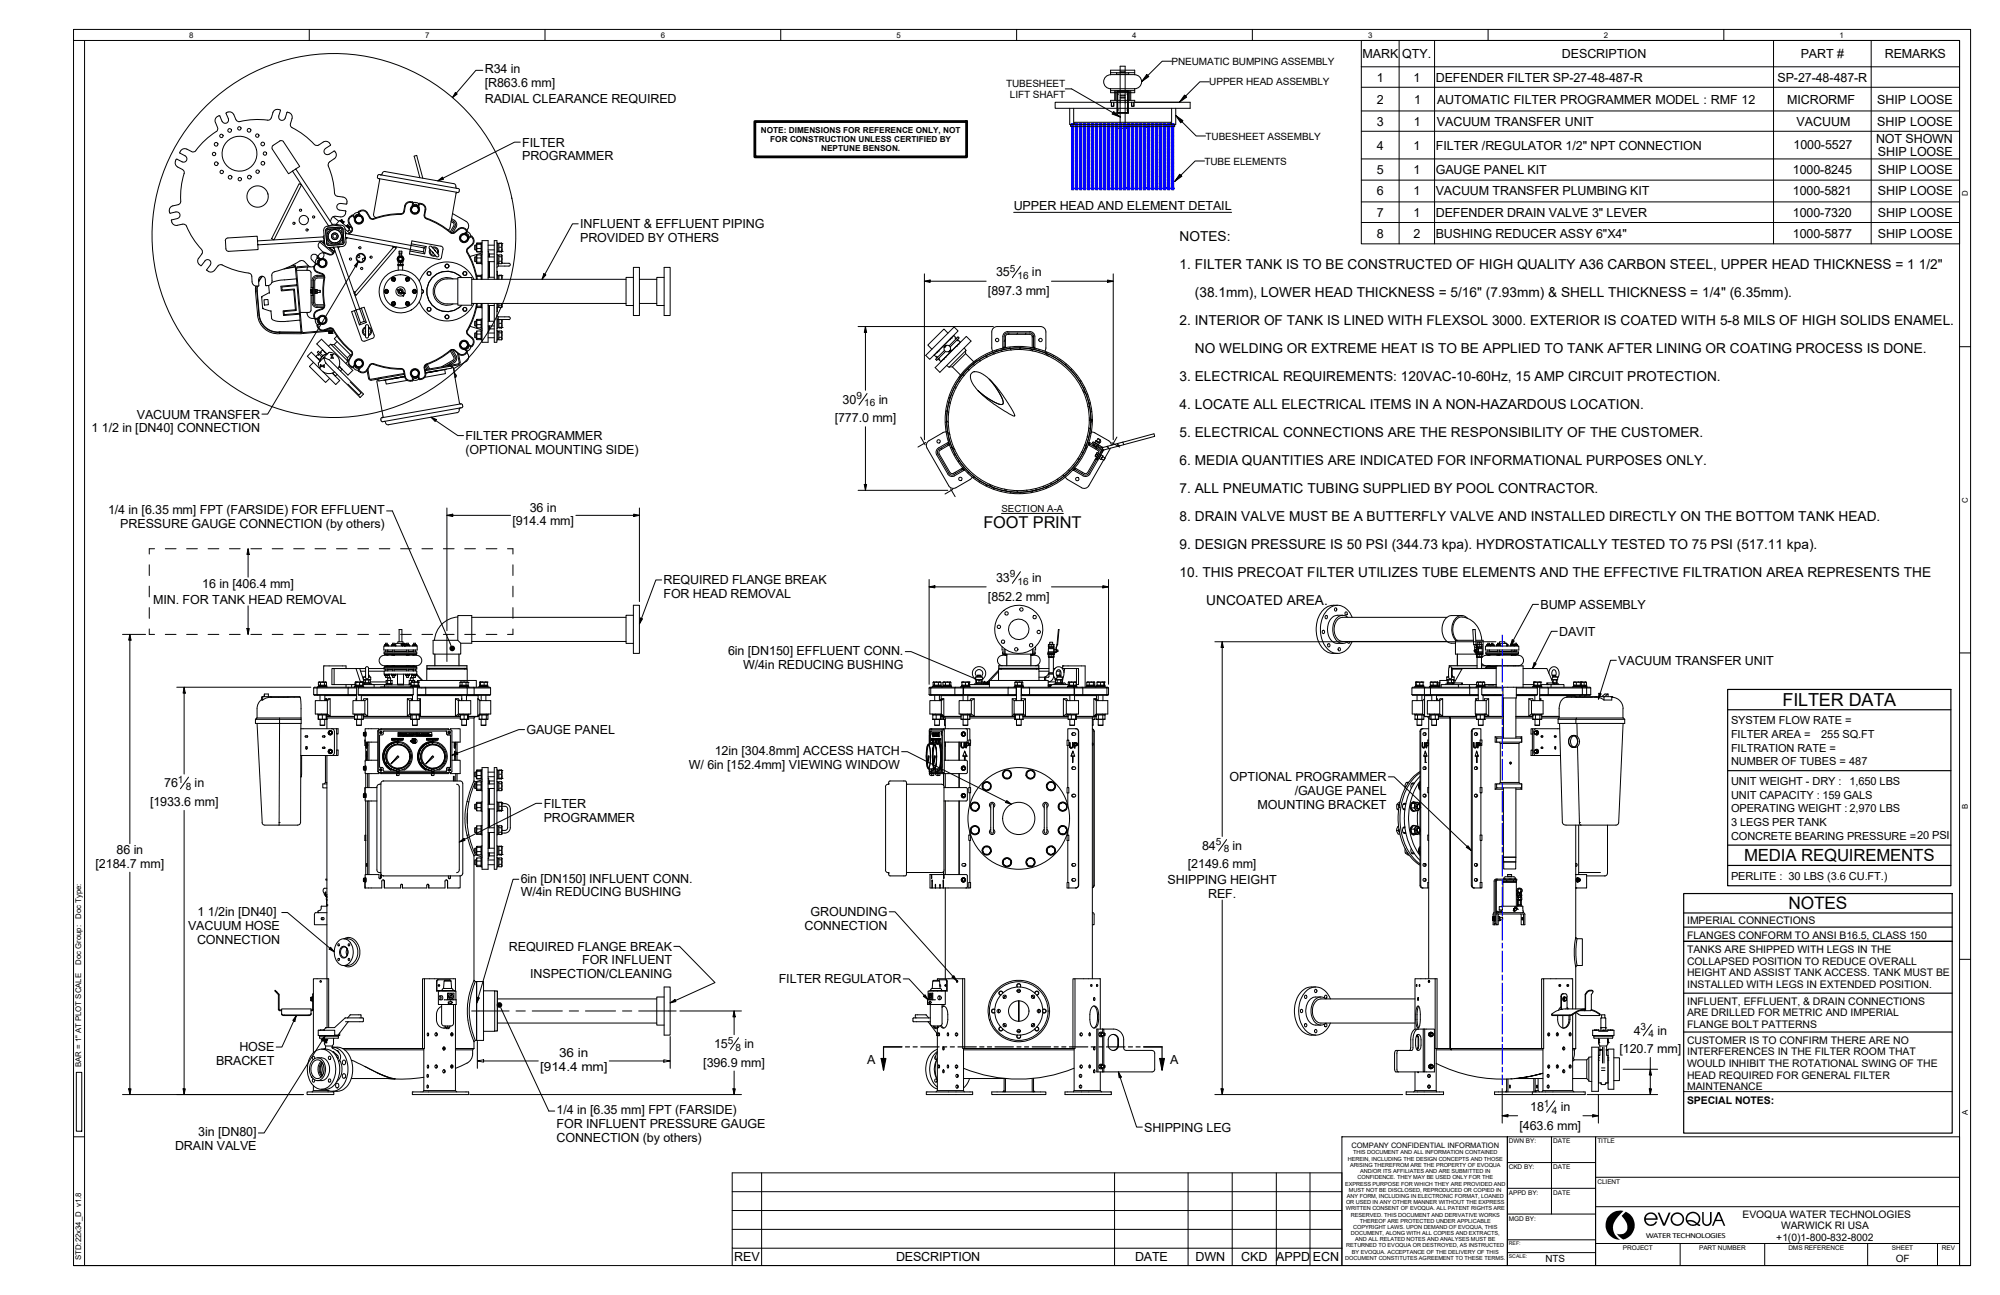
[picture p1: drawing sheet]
<svg xmlns="http://www.w3.org/2000/svg" width="432mm" height="279mm" viewBox="0 0 432 279" stroke-linecap="round" stroke-linejoin="round" font-family="sans-serif">
<defs><g id="words">
<text font-size="3.9" x="384.8" y="152.3">FILTER DATA</text>
<text font-size="3.7" x="386.1" y="196.2">NOTES</text>
<text font-size="3.6" x="376.6" y="185.7">MEDIA REQUIREMENTS</text>
<text font-size="3.5" x="212.3" y="114">FOOT PRINT</text>
<g font-size="3">
<text x="254.7" y="52.1">NOTES:</text>
<text x="254.7" y="58.1">1. FILTER TANK IS TO BE CONSTRUCTED OF HIGH QUALITY A36 CARBON STEEL, UPPER HEAD THICKNESS = 1 1/2&quot;</text>
<text x="258" y="64.1">(38.1mm), LOWER HEAD THICKNESS = 5/16&quot; (7.93mm) &amp; SHELL THICKNESS = 1/4&quot; (6.35mm).</text>
<text x="254.7" y="70.2">2. INTERIOR OF TANK IS LINED WITH FLEXSOL 3000. EXTERIOR IS COATED WITH 5-8 MILS OF HIGH SOLIDS ENAMEL.</text>
<text x="258" y="76.2">NO WELDING OR EXTREME HEAT IS TO BE APPLIED TO TANK AFTER LINING OR COATING PROCESS IS DONE.</text>
<text x="254.7" y="82.2">3. ELECTRICAL REQUIREMENTS: 120VAC-10-60Hz, 15 AMP CIRCUIT PROTECTION.</text>
<text x="254.7" y="88.3">4. LOCATE ALL ELECTRICAL ITEMS IN A NON-HAZARDOUS LOCATION.</text>
<text x="254.7" y="94.3">5. ELECTRICAL CONNECTIONS ARE THE RESPONSIBILITY OF THE CUSTOMER.</text>
<text x="254.7" y="100.3">6. MEDIA QUANTITIES ARE INDICATED FOR INFORMATIONAL PURPOSES ONLY.</text>
<text x="254.7" y="106.4">7. ALL PNEUMATIC TUBING SUPPLIED BY POOL CONTRACTOR.</text>
<text x="254.7" y="112.4">8. DRAIN VALVE MUST BE A BUTTERFLY VALVE AND INSTALLED DIRECTLY ON THE BOTTOM TANK HEAD.</text>
<text x="254.7" y="118.4">9. DESIGN PRESSURE IS 50 PSI (344.73 kpa). HYDROSTATICALLY TESTED TO 75 PSI (517.11 kpa).</text>
<text x="254.7" y="124.4">10. THIS PRECOAT FILTER UTILIZES TUBE ELEMENTS AND THE EFFECTIVE FILTRATION AREA REPRESENTS THE</text>
<text x="260.4" y="130.5">UNCOATED AREA.</text>
</g>
<g font-size="2.7">
<text x="104.6" y="15.7">R34 in</text>
<text x="294.1" y="12.5">MARK</text>
<text x="297.2" y="17.6">1</text>
<text x="302.7" y="12.5">QTY.</text>
<text x="305.1" y="17.6">1</text>
<text x="310" y="17.6">DEFENDER FILTER SP-27-48-487-R</text>
<text x="337.2" y="12.5">DESCRIPTION</text>
<text x="383.8" y="17.6">SP-27-48-487-R</text>
<text x="388.8" y="12.5">PART #</text>
<text x="406.9" y="12.5">REMARKS</text>
<text x="104.6" y="18.7">[R863.6 mm]</text>
<text x="104.6" y="22.2">RADIAL CLEARANCE REQUIRED</text>
<text x="297.2" y="22.4">2</text>
<text x="305.3" y="22.4">1</text>
<text x="310.2" y="22.4">AUTOMATIC FILTER PROGRAMMER MODEL : RMF 12</text>
<text x="385.8" y="22.4">MICRORMF</text>
<text x="405.3" y="22.4">SHIP LOOSE</text>
<text x="297.2" y="27.1">3</text>
<text x="305.3" y="27.1">1</text>
<text x="310.2" y="27.1">VACUUM TRANSFER UNIT</text>
<text x="387.9" y="27.1">VACUUM</text>
<text x="405.3" y="27.1">SHIP LOOSE</text>
<text x="112.7" y="31.6">FILTER</text>
<text x="112.7" y="34.6">PROGRAMMER</text>
<text x="297.2" y="32.3">4</text>
<text x="305.2" y="32.3">1</text>
<text x="310" y="32.3">FILTER /REGULATOR 1/2&quot; NPT CONNECTION</text>
<text x="387.2" y="32.2">1000-5527</text>
<text x="405" y="30.8">NOT SHOWN</text>
<text x="405.4" y="33.8">SHIP LOOSE</text>
<text x="297.2" y="37.5">5</text>
<text x="305.1" y="37.5">1</text>
<text x="310" y="37.5">GAUGE PANEL KIT</text>
<text x="387.1" y="37.5">1000-8245</text>
<text x="405.4" y="37.5">SHIP LOOSE</text>
<text x="218.9" y="45.4">UPPER HEAD AND ELEMENT DETAIL</text>
<text x="297.2" y="42.2">6</text>
<text x="297.2" y="46.7">7</text>
<text x="305.1" y="42.2">1</text>
<text x="305.1" y="46.7">1</text>
<text x="310" y="42.2">VACUUM TRANSFER PLUMBING KIT</text>
<text x="310" y="46.7">DEFENDER DRAIN VALVE 3&quot; LEVER</text>
<text x="387.1" y="42.2">1000-5821</text>
<text x="387.1" y="46.7">1000-7320</text>
<text x="405.4" y="42.2">SHIP LOOSE</text>
<text x="405.4" y="46.7">SHIP LOOSE</text>
<text x="125.3" y="49.2">INFLUENT &amp; EFFLUENT PIPING</text>
<text x="125.3" y="52.2">PROVIDED BY OTHERS</text>
<text x="297.2" y="51.2">8</text>
<text x="305.1" y="51.3">2</text>
<text x="310" y="51.3">BUSHING REDUCER ASSY 6&quot;X4&quot;</text>
<text x="387.1" y="51.2">1000-5877</text>
<text x="405.4" y="51.3">SHIP LOOSE</text>
<text x="215" y="59.6">35</text>
<text x="222.8" y="59.6">in</text>
<text x="213.3" y="63.7">[897.3 mm]</text>
<text x="181.9" y="87.1">30</text>
<text x="189.7" y="87.1">in</text>
<text x="19.7" y="93.3">1</text>
<text x="22" y="93.3">1/2 in [DN40] CONNECTION</text>
<text x="29.5" y="90.3">VACUUM TRANSFER</text>
<text x="100.5" y="94.9">FILTER PROGRAMMER</text>
<text x="180.2" y="91.1">[777.0 mm]</text>
<text x="100.5" y="97.9">(OPTIONAL MOUNTING SIDE)</text>
<text x="23.3" y="110.9">1/4 in [6.35 mm] FPT (FARSIDE) FOR EFFLUENT</text>
<text x="26" y="113.9">PRESSURE GAUGE CONNECTION (by others)</text>
<text x="110.6" y="113.3">[914.4 mm]</text>
<text x="114.4" y="110.4">36 in</text>
<text x="215" y="125.6">33</text>
<text x="222.8" y="125.6">in</text>
<text x="33.1" y="130.3">MIN. FOR TANK HEAD REMOVAL</text>
<text x="43.7" y="126.8">16 in [406.4 mm]</text>
<text x="143.3" y="126">REQUIRED FLANGE BREAK</text>
<text x="143.3" y="129">FOR HEAD REMOVAL</text>
<text x="213.3" y="129.6">[852.2 mm]</text>
<text x="332.6" y="131.3">BUMP ASSEMBLY</text>
<text x="336.6" y="137.2">DAVIT</text>
<text x="157.2" y="141.3">6in [DN150] EFFLUENT CONN.</text>
<text x="349.4" y="143.4">VACUUM TRANSFER UNIT</text>
<text x="160.4" y="144.3">W/4in REDUCING BUSHING</text>
<text x="113.7" y="158.4">GAUGE PANEL</text>
<text x="148.7" y="165.9">W/ 6in [152.4mm] VIEWING WINDOW</text>
<text x="154.3" y="162.9">12in [304.8mm] ACCESS HATCH</text>
<text x="32.4" y="173.9">[1933.6 mm]</text>
<text x="35.4" y="169.9">76</text>
<text x="42" y="169.9">in</text>
<text x="265.5" y="168.6">OPTIONAL PROGRAMMER</text>
<text x="279.5" y="171.5">/GAUGE PANEL</text>
<text x="117.4" y="174.3">FILTER</text>
<text x="117.4" y="177.3">PROGRAMMER</text>
<text x="271.5" y="174.6">MOUNTING BRACKET</text>
<text x="25.1" y="184.3">86 in</text>
<text x="259.6" y="183.3">84</text>
<text x="266.1" y="183.3">in</text>
<text x="20.6" y="187.2">[2184.7 mm]</text>
<text x="112.4" y="190.4">6in [DN150] INFLUENT CONN.</text>
<text x="252.1" y="190.8">SHIPPING HEIGHT</text>
<text x="256.5" y="187.4">[2149.6 mm]</text>
<text x="42.7" y="197.6">1</text>
<text x="44.9" y="197.6">1/2in [DN40]</text>
<text x="112.4" y="193.4">W/4in REDUCING BUSHING</text>
<text x="175" y="197.7">GROUNDING</text>
<text x="260.8" y="193.8">REF.</text>
<text x="40.6" y="200.6">VACUUM HOSE</text>
<text x="42.5" y="203.6">CONNECTION</text>
<text x="173.7" y="200.7">CONNECTION</text>
<text x="109.9" y="205.1">REQUIRED FLANGE BREAK</text>
<text x="125.7" y="208.1">FOR INFLUENT</text>
<text x="114.5" y="211.1">INSPECTION/CLEANING</text>
<text x="168.1" y="212.2">FILTER REGULATOR</text>
<text x="51.7" y="226.9">HOSE</text>
<text x="154.2" y="226.1">15</text>
<text x="160.8" y="226.1">in</text>
<text x="349.7" y="227.2">[120.7 mm]</text>
<text x="352.7" y="223.2">4</text>
<text x="357.8" y="223.2">in</text>
<text x="46.6" y="229.9">BRACKET</text>
<text x="116.6" y="231">[914.4 mm]</text>
<text x="120.7" y="228.1">36 in</text>
<text x="151.8" y="230.1">[396.9 mm]</text>
<text x="187.2" y="229.5">A</text>
<text x="252.6" y="229.5">A</text>
<text x="330.4" y="239.7">18</text>
<text x="337" y="239.7">in</text>
<text x="42.8" y="245.1">3in [DN80]</text>
<text x="120.1" y="240.4">1/4 in [6.35 mm] FPT (FARSIDE)</text>
<text x="120.1" y="243.4">FOR INFLUENT PRESSURE GAUGE</text>
<text x="247" y="244.1">SHIPPING LEG</text>
<text x="328.1" y="243.7">[463.6 mm]</text>
<text x="37.8" y="248.1">DRAIN VALVE</text>
<text x="120.1" y="246.4">CONNECTION (by others)</text>
<text x="158.5" y="272.1">REV</text>
<text x="193.5" y="272.1">DESCRIPTION</text>
<text x="245" y="272.1">DATE</text>
<text x="258.1" y="272.1">DWN</text>
<text x="268" y="272.1">CKD</text>
<text x="275.6" y="272.1">APPD</text>
<text x="283.5" y="272.1">ECN</text>
</g>
<g font-size="2.4">
<text x="373.7" y="156.3">SYSTEM FLOW RATE =</text>
<text x="373.7" y="159.2">FILTER AREA =</text>
<text x="393.2" y="159.3">255 SQ.FT</text>
<text x="373.7" y="165.1">NUMBER OF TUBES = 487</text>
<text x="373.7" y="162.1">FILTRATION RATE =</text>
<text x="373.7" y="169.4">UNIT WEIGHT - DRY :</text>
<text x="373.7" y="172.4">UNIT CAPACITY : 159 GALS</text>
<text x="399.3" y="169.4">1,650 LBS</text>
<text x="373.7" y="175.3">OPERATING WEIGHT :2,970 LBS</text>
<text x="373.7" y="178.2">3 LEGS PER TANK</text>
<text x="373.7" y="181.1">CONCRETE BEARING PRESSURE =20 PSI</text>
<text x="373.7" y="189.9">PERLITE : 30 LBS (3.6 CU.FT.)</text>
</g>
<g font-size="2.3">
<text x="364.2" y="202.5">FLANGES CONFORM TO ANSI B16.5, CLASS 150</text>
<text x="364.2" y="199.4">IMPERIAL CONNECTIONS</text>
<text x="364.2" y="205.6">TANKS ARE SHIPPED WITH LEGS IN THE</text>
<text x="364.2" y="208.1">COLLAPSED POSITION TO REDUCE OVERALL</text>
<text x="364.2" y="210.6">HEIGHT AND ASSIST TANK ACCESS. TANK MUST BE</text>
<text x="364.2" y="213.2">INSTALLED WITH LEGS IN EXTENDED POSITION.</text>
<text x="364.2" y="216.8">INFLUENT, EFFLUENT, &amp; DRAIN CONNECTIONS</text>
<text x="364.2" y="219.3">ARE DRILLED FOR METRIC AND IMPERIAL</text>
<text x="364.2" y="221.8">FLANGE BOLT PATTERNS</text>
<text x="364.2" y="227.7">INTERFERENCES IN THE FILTER ROOM THAT</text>
<text x="364.2" y="225.1">CUSTOMER IS TO CONFIRM THERE ARE NO</text>
<text x="364.2" y="230.2">WOULD INHIBIT THE ROTATIONAL SWING OF THE</text>
<text x="364.2" y="232.7">HEAD REQUIRED FOR GENERAL FILTER</text>
<text x="364.2" y="238.3">SPECIAL NOTES:</text>
<text x="364.2" y="235.2">MAINTENANCE</text>
</g>
<g font-size="2.2">
<text x="253" y="14">PNEUMATIC BUMPING ASSEMBLY</text>
<text x="217.2" y="18.8">TUBESHEET</text>
<text x="218" y="21.1">LIFT SHAFT</text>
<text x="261.1" y="18.4">UPPER HEAD ASSEMBLY</text>
<text x="260.1" y="35.5">TUBE ELEMENTS</text>
<text x="260.3" y="30.1">TUBESHEET ASSEMBLY</text>
<text x="218" y="58.7">5</text>
<text x="219.7" y="60.2">16</text>
<text x="184.9" y="86.1">9</text>
<text x="186.6" y="87.7">16</text>
<text x="218" y="124.6">9</text>
<text x="219.7" y="126.1">16</text>
<text x="38.4" y="168.9">1</text>
<text x="40.1" y="170.5">8</text>
<text x="262.5" y="182.4">5</text>
<text x="264.2" y="183.9">8</text>
<text x="157.1" y="225.1">5</text>
<text x="158.8" y="226.7">8</text>
<text x="354.2" y="222.2">3</text>
<text x="355.9" y="223.8">4</text>
<text x="333.3" y="238.8">1</text>
<text x="335" y="240.3">4</text>
<text x="376.2" y="262.8">EVOQUA WATER TECHNOLOGIES</text>
<text x="383.5" y="267.7">+1(0)1-800-832-8002</text>
<text x="384.5" y="265.1">WARWICK RI USA</text>
<text x="409.3" y="272.3">OF</text>
</g>
<g font-size="2.1">
<text x="216.2" y="110.4">SECTION A-A</text>
<text x="333.7" y="272.4">NTS</text>
</g>
<g font-size="1.8">
<text x="164.3" y="28.7">NOTE: DIMENSIONS FOR REFERENCE ONLY, NOT</text>
<text x="166.3" y="30.7">FOR CONSTRUCTION UNLESS CERTIFIED BY</text>
<text x="177.3" y="32.7">NEPTUNE BENSON.</text>
</g>
<g font-size="1.7">
<text x="40.9" y="8.1">8</text>
<text x="91.8" y="8.1">7</text>
<text x="142.7" y="8.1">6</text>
<text x="193.5" y="8.1">5</text>
<text x="244.4" y="8.1">4</text>
<text x="295.4" y="8.1">3</text>
<text x="346.3" y="8.1">2</text>
<text x="397.2" y="8.1">1</text>
<text x="424.8" y="42.4" transform="rotate(-90 424.8 42.4)">D</text>
<text x="424.8" y="108.5" transform="rotate(-90 424.8 108.5)">C</text>
<text x="424.8" y="174.5" transform="rotate(-90 424.8 174.5)">B</text>
<text x="17.5" y="198.2" transform="rotate(-90 17.5 198.2)">Doc Type:</text>
<text x="17.5" y="208.1" transform="rotate(-90 17.5 208.1)">Doc Group:</text>
<text x="17.5" y="230.2" transform="rotate(-90 17.5 230.2)">BAR = 1&quot; AT PLOT SCALE</text>
<text x="424.8" y="240.6" transform="rotate(-90 424.8 240.6)">A</text>
<text x="355.3" y="267.2">WATER TECHNOLOGIES</text>
<text x="17.5" y="271.8" transform="rotate(-90 17.5 271.8)">STD:22x34_D v1.8</text>
</g>
<text font-size="1.6" x="291.8" y="247.6">COMPANY CONFIDENTIAL INFORMATION</text>
<g font-size="1.4">
<text x="325.8" y="246.7">DWN BY:</text>
<text x="335.3" y="246.7">DATE</text>
<text x="344.9" y="246.7">TITLE</text>
<text x="325.8" y="252.2">CKD BY:</text>
<text x="325.8" y="257.8">APPD BY:</text>
<text x="335.3" y="252.2">DATE</text>
<text x="335.3" y="257.8">DATE</text>
<text x="344.9" y="255.4">CLIENT</text>
<text x="325.8" y="263.3">MGD BY:</text>
<text x="350.4" y="269.7">PROJECT</text>
<text x="366.8" y="269.7">PART NUMBER</text>
<text x="386.1" y="269.7">DMS REFERENCE</text>
<text x="408.5" y="269.7">SHEET</text>
<text x="419.3" y="269.7">REV</text>
</g>
<g font-size="1.2">
<text x="291" y="250.4">HEREIN, INCLUDING THE DESIGN CONCEPTS AND THOSE</text>
<text x="291.5" y="251.7">ARISING THEREFROM ARE THE PROPERTY OF EVOQUA</text>
<text x="292.1" y="249.1">THIS DOCUMENT AND ALL INFORMATION CONTAINED</text>
<text x="290.4" y="255.8">EXPRESS PURPOSE FOR WHICH THEY ARE PROVIDED AND</text>
<text x="291.2" y="257.1">MUST NOT BE DISCLOSED, REPRODUCED OR COPIED IN</text>
<text x="293.1" y="254.4">CONFIDENCE. THEY MAY BE USED ONLY FOR THE</text>
<text x="293.7" y="253.1">AND/OR ITS AFFILIATES AND ARE SUBMITTED IN</text>
<text x="290.5" y="261.1">WRITTEN CONSENT OF EVOQUA. ALL PATENT RIGHTS ARE</text>
<text x="290.6" y="259.8">OR USED IN ANY OTHER MANNER WITHOUT THE EXPRESS</text>
<text x="290.8" y="258.4">ANY FORM, INCLUDING IN ELECTRONIC FORMAT, LOANED</text>
<text x="291.7" y="262.5">RESERVED. THIS DOCUMENT AND DERIVATIVE WORKS</text>
<text x="293.6" y="263.8">THEREOF ARE PROTECTED UNDER APPLICABLE</text>
<text x="290.7" y="269.1">RETURNED TO EVOQUA OR DESTROYED, AS INSTRUCTED</text>
<text x="291.7" y="266.5">DOCUMENT, ALONG WITH ALL COPIES AND EXTRACTS,</text>
<text x="292.2" y="265.1">COPYRIGHT LAWS. UPON DEMAND OF EVOQUA, THIS</text>
<text x="292.6" y="267.8">AND ALL RELATED NOTES AND ANALYSES MUST BE</text>
<text x="290.4" y="271.8">DOCUMENT CONSTITUTES AGREEMENT TO THESE TERMS.</text>
<text x="291.9" y="270.5">BY EVOQUA. ACCEPTANCE OF THE DELIVERY OF THIS</text>
</g>
<g font-size="1.1">
<text x="325.8" y="268.6">REF:</text>
<text x="325.8" y="271.4">SCALE:</text>
</g>
</g></defs>
<!-- layer: Hatch -->
<g fill="none" stroke="#000" stroke-width=".22">
<path d="M208.9 79.6l.3 .3M210.1 78.5l.3 .3M210.9 77.7l-3.9 3.8M211.4 77.6l.3 .3M212.9 76.8l.2 .3M214.4 76.1l.3 .3M215.3 75.5l-.4 .4M216.1 75.6l.3 .3M216.7 75l.1 .1M217.1 73.2l-.3 .5M217.9 71.9l-.2 .2M218 75.2l.3 .3"/>
<path d="M218.1 74.9l-.3 .3M219.7 71.9l-.2 .2M220.1 75.1l.4 .3M220.5 74.8l-.3 .3M221.5 71.9l-.1 .2M222.5 75l-.2 .2M222.6 75.3l.4 .4M223.1 72.4l-.2 .3M223.1 74.8l.2 .2M224.3 75.4l-.2 .2M225.7 76.1l.6 .7M226 76l-.2 .2"/>
<path d="M227.5 76.7l-.2 .2M228.9 77.6l-.2 .2M230.2 78.5l-.2 .2M231.4 79.6l-.3 .2M203.2 96.7l.1 .2M204.4 90.9l-.3 .2M204.4 90.8l.4 .4M204.5 88.7l.3 .3M204.5 95.9l.2 .2M204.6 92.9l-.3 .3M204.6 88.5l-.4 .3M204.6 93.2l.5 .5"/>
<path d="M204.7 95.6l.1 .1M204.9 86.8l.3 .3M204.9 94.8l-.2 .2M205.3 85.5l-.5 .4M205.4 85.1l.3 .2M205.5 96.4l.7 .7M205.5 96.5l-.2 .2M206.1 83.5l.3 .3M206.2 98l-.2 .2M206.9 82.1l.3 .3M207.1 99.4l-.2 .2M207.9 80.8l.3 .3"/>
<path d="M232.4 80.8l-.2 .2M232.7 98.9l.3 .3M233.4 82.1l-.3 .2M233.5 97.5l.3 .3M233.8 84.2l.6 .7M234.2 83.6l-.3 .2M234.2 95.9l.3 .3M234.7 96.5l-.5 .5M234.7 94.2l.3 .3M234.8 85.1l-.2 .2M234.9 87.6l.4 .4M235.1 95.5l.1 .2"/>
<path d="M235.1 92.3l.3 .3M235.2 90.1l.4 .4M235.3 95.9l-.2 .1M235.4 86.8l-.3 .3M235.6 93.3l-.4 .4M235.7 88.7l-.2 .3M235.8 90.9l-.3 .3M236.8 96.7l-.3 .2M237.1 98.6l-.8 .7M237.2 96l-.2 .2M238 96.5l-.1 .1M238.1 97.4l-.5 .2"/>
<path d="M238.3 97.1l-.1 .1M238.9 96.3l.3 .3M241.3 95.9l.5 .3M206.2 101.9l.1 .3M207.6 101.1l.1 .3M208.1 100.7l-.3 .2M208.1 101.2l.1 .2M209.1 101.8l-.2 .2M210.3 102.9l-.2 .2M211.6 103.8l-.1 .2M213.1 104.6l-.2 .2M213.5 104.4l.7 .7"/>
<path d="M214.7 105.3l-.3 .2M216.4 105.8l-.2 .2M216.9 105.5l.4 .5M218.3 106.1l-.2 .3M219.5 105.9l.3 .3M220.5 106.2l-.3 .3M221.6 105.8l.3 .3M223 105.9l-.4 .4M223.5 105.4l.3 .3M225.2 104.9l.3 .3M226.3 104.8l-.5 .6M226.8 104.2l.3 .3"/>
<path d="M228.3 103.4l.2 .3M229.6 102.5l.2 .2M230.7 101.4l.2 .3M231.8 100.2l.2 .3M231.8 101.2l.1 .1M232.3 101.1l-.2 .2M233.7 101.9l-.2 .2"/>
</g>
<!-- layer: Visible (ANSI) -->
<g fill="none" stroke="#000" stroke-width=".22">
<path d="M82.9 139.4h7.2v.8h-7.2zM83 139.4h.9M83.1 139.3v-.2h.7v.2M83.1 139.3h.7M83.1 139.3h.1M83.2 139.1h-.1M83.2 139.1h.4M83.2 139.1v-.3h.4v.3M83.4 139.1v.2M83.6 139.1h.2M83.8 139.3h.1M84.5 139.4h.9"/>
<path d="M84.6 139.3v-.2h.2h.5v.2M84.6 139.3h.7M84.6 139.3h.1M84.8 139.1h-.2M84.8 139.1h.5M84.8 139.1v-.3h.3v.3M84.9 139.1v.2M85.3 139.3h.1M85.4 138.8v.6M85.5 139.4h.1M85.5 138.8h2v.6M85.5 138.8h.1"/>
<path d="M85.9 138.8v-.3h1.1v.3M86.2 135.8h.5M86.2 135.8v2.7M86.8 135.9v2.6M87.2 139a.28 .28 0 0 0-.4-.2 .28 .28 0 0 0-.2 .3 .28 .28 0 0 0 .3 .2h.3M87.3 138.8h.1M87.3 139.4h.1M87.3 138.8v.6M87.5 139.4h.1M87.5 139.4h1M87.7 139.3v-.2h.1h.5v.2M87.7 139.3h.6"/>
<path d="M87.7 139.3h.1M87.7 139.1h.6M87.8 139.1v-.3h.4v.3M88 139.1v.2M88.3 139.3h.1M89 139.4h1M89.2 139.3v-.2h.5h.1v.2M89.2 139.3h.6M89.2 139.3h.1M89.3 139.1v-.3h.4v.3M89.3 139.1h.5M89.3 139.1h-.1"/>
<path d="M89.5 139.1v.2M89.8 139.3h.1M98.8 138.1h-5.3v3h6v-2.3M98.8 132.8h3.1v6h-2.4l-.7-.7zM98.8 133.1a5.4 5.4 0 0 0-5 5.1M101.9 138.4h33.3M101.9 133.2h33.3M136.7 132.7h-1.5v6.1h1.5M136.7 130.6h1.3v10.4h-1.3zM216.3 139.5v.7h.7M222.9 139.1v.3M223.6 139.5v.7h-.7"/>
<path d="M226.3 139.1v.5M226.3 139.6h.1M226.4 139.6v.2M226.4 139.8l-.1 .9M226.5 139.1h-.2M226.5 139.1v.5M226.5 139.6h-.1M226.9 139.1h-.4M226.9 139.1v.5M226.9 139.6h-.4M227.3 139v-.4h-.7v.4M227.4 139.1h-.5"/>
<path d="M227.4 139.1v.5M227.4 139.6h-.5M227.4 139.8l.1 .2M227.4 139.8l.1-.1 .1 .3v.7M227.4 139.8h-1M227.4 139.1h-.9M227.5 139.1h.1M227.5 139.1h-.1M227.5 139.6v.1M227.5 140v.7M227.5 140h-1.2M227.5 139.1h-1.2"/>
<path d="M227.5 139.6h-1.1M227.6 139.1v.5M227.6 139.6h-.2M227.6 139.6h-.1M228.2 139l.1 .1M228.2 139h.1M228.3 139l-.4 1.7M228.3 139.1l-.2 .6v.9l-.2 .2M228.6 135.9h.1M228.6 135.9l-.1-.1-.3 3.2M228.6 135.9l-.3 3.2M286.2 132.9a.29 .29 0 0 1 .4 .3 .29 .29 0 0 1-.5 .2z"/>
<path d="M288.8 130.6h-1a4.3 4.3 0 0 0-3.6 4.3 5.4 5.4 0 0 0 2.8 5.9l1.8 .2M289.1 139.7a.31 .31 0 0 1 .3 .2 .31 .31 0 0 1-.1 .4 .31 .31 0 0 1-.4-.1zM289.9 132.7h-1.1a2.79 2.79 0 0 0-2.2 3.4 2.55 2.55 0 0 0 2.2 2.7h1.1M291 133.2a1.94 1.94 0 0 0-3.1 1.4 3.4 3.4 0 0 0 1.5 4.1h1l.6-.3M291.4 138.4l-.2 .4-.3-.4M291.9 133.2a3.2 3.2 0 0 0-4.7-2.1 6.2 6.2 0 0 0 .2 9.6 3.3 3.3 0 0 0 4.5-2.3M312.4 133.2h-22.5a2.57 2.57 0 0 0-1.8 3.4l.6 1.2 .4 .4 .8 .2h22.5M314.2 138.1h3.9M314.2 138.1v3h4.5M314.5 138.1l-.1-.1a3.2 3.2 0 0 1 .8-4.8 4.8 4.8 0 0 1 4.7 4.9M314.5 138.1h.1M315.6 132.8h-2.2a2.91 2.91 0 0 0-2 3.8 2.47 2.47 0 0 0 2 2.2h.8"/>
<path d="M316.8 133.4a1.82 1.82 0 0 0-3 .9 3.8 3.8 0 0 0 .5 3.8M318 135.9l.2 3.2M318 135.9l.5-.1 .2 3.2M318 135.9h.1M318.1 135.8h.1M318.2 139.1l.2 .6M318.6 139.1h.1M318.6 139.1l.2 .6M318.6 138.1h1.6v3h-.1M318.7 139h.1M318.7 139l-.5 .1M318.8 139.1h1.2"/>
<path d="M318.8 139.1v.4M318.8 140h.3v.7M318.8 139.7l.5 .1M318.8 139.7v.9M318.8 139.6v.1M318.9 139.1h1.1M318.9 139.1h-.1M318.9 139.1h1M319 139.6h.9M319 139.6h-.2h1.1M319 139.1v.5M319.2 140h.8"/>
<path d="M319.2 140v.7M319.2 139.7l-.1 .3M319.3 139.8l-.1 .2M319.3 139.8h.6M319.4 139.1v.5M319.4 139v-.4h.4v.4M319.4 138.6h-.5v.4M319.8 139.1v.5M319.9 139.6l.1 1.1M320 139.6h-.1M320 139.1v.5M320.7 139.4h7.2v.8h-7.2z"/>
<path d="M320.9 139.4h1.7M321.1 139.3h.6M321.1 139.3h.1M321.1 139.1h.6M321.1 139.1l-.1 .2M321.1 139.1h.1M321.1 139.1v.2M321.2 139.1v-.3h.4v.3M321.5 139.1v.2M321.7 139.3h.1M321.7 139.1h.1M321.8 139.1v.2"/>
<path d="M321.8 139.3h.1M321.8 139.1h.1M321.9 139.3h.6M321.9 139.3v.1M321.9 139.1h.6M321.9 139.1v.2M322 139.1v-.3h.4v.3M322.3 139.1v.2M322.5 139.3h.1M322.5 139.1h.1M322.5 139.1v.2M323.1 139.4h.9"/>
<path d="M323.2 139.3h.1M323.2 139.1h.1M323.2 139.3h.7M323.2 139.1h.7h-.1M323.2 139.1v.2M323.2 139.1h.6M323.3 139.1v.2M323.3 138.8v.3M323.3 138.8h.1M323.3 139.1v-.3h.4v.3M323.6 139.1v.2M323.9 139.3h.1"/>
<path d="M323.9 139.1v.2M324.9 138.8v-.3h-1.1v.3h1.5M324.9 138.8h.4M325.3 138.8h.1M325.3 139.4h.1M325.3 139.1h.2zM325.3 138.8v.6M325.4 139.3l.2 .1M325.4 139.3h.1M325.4 139.1h.1M325.5 139.1v.2M326 139.4h.9"/>
<path d="M326.1 139.3h.7M326.1 139.3h.1M326.1 139.1h.7M326.1 139.1h.1M326.2 139.1v.2M326.3 139.1v-.3h.3v.3M326.6 139.1v.2M326.8 139.3h.1M326.8 139.1h-.7v.2M326.8 139.1h.1M326.8 139.1v.2M326.9 139.3l.8 .1"/>
<path d="M326.9 139.3h.7M326.9 139.3h.1M326.9 139.1h.3M326.9 139.1v.2M326.9 139.1h.1M327 139.1v.2M327.1 139.1v-.3h.3v.3M327.2 139.1h.4M327.3 139.1v.2M327.6 139.3h.1M327.6 139.1h.1M327.6 139.1v.2"/>
<path d="M55.2 155.2v.9h5.2l-.1 21.4M55.5 156.1l1.1 21.4M56.5 150.9a2.46 2.46 0 0 0-1 2v2M56.9 150.3l-.2 .1v.6M57 150.3l.1-.6h.8v.6M57.1 149.7v.6M58.5 150.3h-1.9l-.1 .1v.6h.2M58.5 150.3v.1M58.5 150.3h6.3v.1M60.4 154.9v1.2h4.6v-.9h-9.8l.2-.3h9.6M62.2 150.3v.2M64.8 150.4l.2 1.5v3"/>
<path d="M64.8 150.4l-5.9 .1a2.91 2.91 0 0 0-2.2 .5M65 156.1l-.1 21.5-.2 .3-.4 .1h-4.1M65 157.2h8v1.2h-.3v-1.2M65 154.9v.3M65.9 158.8h.4l.1 .2h-.5zM67.7 149.9l.2 .1h7.4M67.7 149.9h9.3M67.7 148.4h9.3M67.7 148.4v1.5M68.6 154.1v.1h2M68.7 147.2h.5M68.7 147.2v.7h.5"/>
<path d="M68.7 147.2h1.8M68.8 155.2h1.7M68.8 155.2h.1M68.8 154.2v1M68.8 154.2h1.7M68.8 154.2h.1M68.8 148.1v-.2h1.7v.2M68.9 147.9h.1M69.1 150v1.2M69.1 156.4h1M69.1 155.2v1.2M69.2 147.2h.8"/>
<path d="M69.2 147.2v.7h.8M69.6 154.3v.9M69.6 158.8h.4l.2 .1-.5 .1zM70 158.8l.1 .1-.1 .1M70 147.2h.5M70 147.2v.7h.3h.2v-.7M70.1 155.2v1.2M70.1 150v1.2l.4-.5v.5M70.1 150.1h6.9M70.4 147.9h.1M70.5 154.8l.1 .1M70.5 154.5h.1"/>
<path d="M70.5 155.2h.1M70.5 155.2h-1.7M70.5 154.3v.9v-.9M70.5 154.2v.1M70.5 154.2h.1M70.5 154.6h6M70.5 151.2l.4-.5h.4v3.8h-.4l-.3-.4M70.5 154.2v.3v-.1M70.5 150.7h-.2l-.2 .3M70.5 154.9v.3M70.6 154.9v2.3M70.6 154.9h5.9"/>
<path d="M70.6 148.3v-.2h-2l-.1 .3v1.5l.1 .1M70.7 154.1l.6 .4M70.7 151.2v2.9M70.7 151.2h-2.6v2.9h2.6M71 158l.1 .3 .3 .2M71 158.1v.2l.3 .2M71 158.1v.1M71 158l.2-.2-.1 .3zM71.1 158.3h.1M71.1 158.1l.1 .3zM71.2 157.8h.3zM71.2 158.4h.1"/>
<path d="M71.2 157.8l-.1 .1M71.2 158.4l.4-.1zM71.3 150.7l-.6 .5M71.3 157.7l-.3 .3M71.3 158.5h.1M71.3 157.7l-.2 .1-.2 .3a.4 .4 0 0 1 .6-.4 .4 .4 0 0 1 .1 .6 .4 .4 0 0 1-.6-.1v-.1M71.3 157.7h.1M71.3 157.6a.46 .46 0 0 0-.4 .5 .46 .46 0 0 0 .4 .5M71.5 157.8l.2 .3zM71.6 157.2l.4 .2 .2 .4v4.6l-.2 .5-.4 .1M71.7 158.1l-.1 .2zM72.1 144.2h4.8l.9 2.9"/>
<path d="M72.7 158.4v3.4M74.7 147.7v.6M74.7 144.2v-.5h-4.8v3.5M75.3 150h1.7M75.3 148.3l-.1 .1v1.5l.1 .1M75.9 147.7h-4.2v-3.5h.4v3.5M76.5 154.1v.1h2v-.1M76.5 148.3v-.2h2v.2M76.5 155.2h.4zM76.5 154.3v.9M76.6 148.1v-.2h1.7v.2M76.7 147.5l-.2 .2"/>
<path d="M76.7 154.2l-.2 .1h2v.9h-1.6M76.7 147.7h-.8v.6M76.7 147.9h.1M76.7 147.2h.1M76.8 147.2h.8M76.8 147.2h-.1v.7h.1M76.8 147.2v.7h.8M76.9 150.7l.1 .4M76.9 155.2h1.5M76.9 144.2h.8l.8 2.4M77 150.7h-.1v.5M77 156.4h1"/>
<path d="M77 155.2v1.2M77 148.3v2.9M77.2 154.3v.9M77.3 149.9l.2 .1h10h1.6l.1-.1M77.3 149.9h11.9M77.3 148.4h11.9M77.3 148.4v1.5M77.5 148.3h-9.6l-.2 .1M77.5 148.3h11.6M77.5 148.3l-.2 .1M77.6 147.2h.7M77.6 147.2v.7h.4h.3v-.7"/>
<path d="M77.7 144.2h1.2M77.8 147.1v.1M77.9 144.8h1M78 155.2v1.2M78 150v1.2M78 150.1h11.1M78.1 154.3v.9M78.3 147.9h.1M78.3 147.2h.1M78.3 154.2h.1M78.3 147.7h2.5v.6M78.3 147.5h2v.2"/>
<path d="M78.4 151.2l.2-.5h.8v3.8h-.8l-.1-.3M78.5 154.9h10.1M78.5 146.1h.4M78.5 154.6h10.1M78.5 158.1v.6M78.5 158.1h.1M78.5 146.7v.1M78.5 158.1v.3zM78.5 158h.2l.1 .2M78.5 158.4v.3zM78.5 147.3h1.4M78.5 147.3l.1 .1"/>
<path d="M78.5 147.1l-1.8 .1M78.5 146.7h1.4M78.5 146.7v.6M78.6 147.4h-.3M78.6 158.2h.2v.4h-.2M78.6 147.5v-.1h1.3v.1M78.6 146.7h-.1M78.7 158l.1 .7M78.8 154.1l.6 .4M78.8 151.2v2.9M78.8 158.8h.1M78.8 158.7h.1"/>
<path d="M78.8 158.1v.6M78.8 158.1h.1M78.8 158h.1M78.8 151.2h-2.6v2.9h2.6M78.8 158.7l-.1 .1M78.8 159.7v1.1h.2v-.7M78.8 158.8l.1 1.3h2.7M78.8 158l.2 .3-.2 .5M78.9 158v.7M78.9 157.9h.1l.1 .4-.1 .5h-.1M78.9 158.7v.1M78.9 158.7h.1"/>
<path d="M78.9 146.7v.6M78.9 145.7v.3l-.4 .1v.6M78.9 145.7h.1M78.9 158.7l-.4 .1M78.9 144a.33 .33 0 0 1 .4-.2 .33 .33 0 0 1 .3 .4v1.9a.32 .32 0 0 1-.4 .4 .32 .32 0 0 1-.3-.4zM79.4 150.7l-.6 .5M79.6 146.1h.4M79.6 146h.1M79.6 144.8h3.3v.6M79.6 144.2h3.3M79.6 146.7v.6M79.6 145.7h.1"/>
<path d="M79.6 145.7v.3M79.6 146l.4 .1v.6h-1.5M79.9 146.7h.1M79.9 147.3v.1M79.9 147.1h3.5M79.9 146.7v.6M80.8 147.7h2.6M81.8 157.4v-.2h-2.9l-.1 .8M81.9 157.4l-.3 .3v8.7l.3 .3M81.9 157.4h15.4M81.9 157.4l-.2 .2v8.8l.2 .3M82 158.1l.3-.2z"/>
<path d="M82.2 157.8l.2 .2-.2 .3M82.2 157.8l.1 .1M82.3 157.4l-.1-.2h14.6v.2M82.9 144.1v.3h7.1v-.3M82.9 144.1h7.1M82.9 140.9h7.1M82.9 140.9l.1 .2M83 144h6.9l.1 .1M83 144.8h6.9v.6M83 145.4h.1M83 144l-.1 .1M83 141.4a1.13 1.13 0 0 0-1.1 1.1 1.13 1.13 0 0 0 1.1 1.1"/>
<path d="M83 141.4h6.9a1.13 1.13 0 0 1 1.2 1.1 1.13 1.13 0 0 1-1.2 1.1h-6.9M83 145.4h.9M83 145.4h7M83.1 145.8h.7M83.1 145.8h.1M83.1 145.5h.1M83.1 141.2h.1M83.1 143.8h6.7M83.1 141.2h6.7M83.1 143.8l-.1 .2M83.1 143.8h.1M83.2 145.6v.2"/>
<path d="M83.2 143.8l.2-.1h6l.4 .1M83.2 141.2l.3 .1M83.2 145.8v.4h.4v-.4M83.2 144.4v.3M83.2 140.2v.5M83.4 147.8h1.2M83.4 147.5h.3M83.4 146.8h1.2M83.4 146.8l.1 .7M83.5 147.5v.2M83.5 147.5h1.1M83.5 145.6v.2"/>
<path d="M83.6 143.6l.2 .1M83.6 140.2v.5M83.7 144.4l-.1 .3M83.7 140.5l-.1 .1M83.7 147.5h.6M83.7 146.8v.7M83.7 146.8v-.5l.6-.1v.6M83.7 146.3h.6M83.8 145.8h.1M83.8 145.5h-.7v.3M83.8 145.5h.1M83.8 140.2l-.1 .4h1.1"/>
<path d="M83.8 145.6v.2M83.8 141.3l-.2 .1M84.1 145.4v.8M84.3 147.5h.3M84.3 146.8v.7M84.5 145.4h.9M84.6 147.5v.2M84.6 145.8h.7M84.6 145.8h.1M84.6 145.5h.1M84.6 143.7h.6zM84.6 141.3h.4"/>
<path d="M84.6 141.3h.6M84.6 147.5h.1M84.6 146.8v.7M84.6 145.5v.3M84.6 145.5h.7M84.6 159.3h.3v.4M84.6 159.3h.1M84.6 159.3v.4h.3M84.7 145.6v.2M84.8 144.4h-1.1l.1 .3M84.8 145.8v.4h.3v-.4M84.8 144.4v.3"/>
<path d="M84.8 140.2v.5M84.9 159.3v.4M84.9 159.3l.2 .2 .1-.2M84.9 159.3l.1 .4M85 143.7h.1M85 141.3h.1M85 141.3h.2M85 159.4l.1 .3h-.1M85 159.4l.2 .3M85 159.4v.3M85.1 145.6v.2M85.1 144.4v.3"/>
<path d="M85.1 140.2v.5M85.2 159.3v.4M85.2 159.3h.3l-.2 .1h.2l-.2 .3M85.3 145.8h.1M85.3 145.5h.1M85.3 159.7h.1M85.3 159.3l-.1 .4M85.3 145.6v.2M85.5 159.3v.4h-.2M85.5 159.3l.3 .4M85.5 159.3v.4h.4M85.8 159.5l.1 .2"/>
<path d="M85.8 159.5v-.2l.1 .3 .1-.1M85.8 145.4v2.2M85.9 160a3.3 3.3 0 0 0-3.2 2.4 3.3 3.3 0 0 0 1.6 3.7h.6M85.9 159.7h.1M86 158.9v-.9h7.2v.9h-6M86 158l-.1 .9h1.2M86 159.5l.1-.2-.2 .4M86 159.3v.2M86 158.8v-.6v.6l.1-.5 .3 .5M86 158.2l.4 .4v-.4M86.1 159.3v.4h-.1M86.1 159.3v.4h.3l-.2-.2 .2-.1"/>
<path d="M86.1 159.3h.3M86.1 158.3l.3 .5M86.4 159.7h.1M86.4 159.3v.4M86.4 158.6v-.4h.1v.6h-.1M86.4 159.3l.2 .2 .1-.2M86.5 159.4l.1 .3h-.1M86.5 159.4l.2 .3M86.5 159.4v.3M86.6 158.5l.2 .3M86.6 158.5l.2 .3 .2-.1-.1-.1M86.6 159.3v.2"/>
<path d="M86.7 158.3h.1l-.2 .2zM86.7 159.3h.4M86.7 159.3v.4M86.8 159.4h.1M86.8 159.3l-.1 .1M86.8 158.8h.1M86.8 158.4l-.1 .1h.2M86.8 158.4l.1 .1zM86.8 158.3h.1M86.8 158.3l.2 .2-.3 .1 .1 .1M86.9 159.4v.3h-.2M86.9 159.4v.3l.2-.3"/>
<path d="M86.9 158.6l-.1 .1zM87.1 159.4l-.1 .3M87.1 159.3h-2.5l.1 .4M87.1 159.3v.1M87.1 158.9h.1M87.1 158.3h.1M87.1 158.3v.6M87.1 145.4v2.4h-1.3v-.2h1.3M87.2 158.7l.1 .1M87.2 158.4h.2l-.1 .3zM87.2 158.4a.19 .19 0 0 1 .3 .1 .19 .19 0 0 1-.3 .2M87.2 158.4l-.1-.1v.6l.1-.2"/>
<path d="M87.3 158.4v.3M87.3 158.3h-.1M87.5 145.4h1M87.6 158.2v.5l.1 .1M87.6 145.8h.1M87.7 145.8h.1M87.7 145.8h.6M87.7 158.8h.1M87.7 158.7h.1M87.7 158.6l.1-.3-.2-.1v.5h.2M87.7 158.6l.1 .1M87.7 145.6v.2"/>
<path d="M87.8 158.7h.1M87.8 140.6h-2.7M87.8 144.4h-2.7M87.8 145.8v.4h.4v-.4M87.8 144.4v.3M87.8 140.2v.5M87.8 158.6l.4 .2v-.5l-.1 .3M87.8 158.6l.1-.3v.4l.2-.1M87.8 158.6l.2 .2M87.8 158.3v.3M87.9 143.7h.4h-.5M87.9 150.7l.6 .5"/>
<path d="M88.1 158.7v.1M88.1 158.6l-.1 .1M88.1 158.6h.1M88.1 158.3v.3M88.1 145.6v.2M88.2 144.4v.3M88.2 140.2v.5M88.3 145.8h.1M88.3 158.3h.3v.5l-.1-.4-.2 .4zM88.3 158.3v.5M88.3 141.3h-.5M88.3 141.3h-.6h.2"/>
<path d="M88.3 141.3h-.6M88.3 143.7h.1M88.3 143.7h-.6M88.3 145.5h-.7v.3M88.4 147.5v.2M88.4 147.5h.2M88.4 146.8v.7h.2M88.4 145.6v.2M88.5 154.1l-.6 .4M88.5 151.2v2.9M88.5 151.2h2.2v2.9h-2.2M88.5 158.4l.1 .4"/>
<path d="M88.5 158.3h.1M88.5 158.3l-.1 .1M88.6 154.1v.1h2v-.1M88.6 148.3v-.2h2v.2M88.6 148.2l-6.5 .1M88.6 146.8v-.6h.6v.6M88.6 146.3h.6M88.6 147.5h.1M88.6 146.8h-.2M88.6 146.8h.3M88.6 146.8h.6M88.6 159.9v.1"/>
<path d="M88.7 155.2h.7M88.7 159.9h.1M88.7 147.8h-5.7v.4M88.7 154.2h.1M88.7 148.1v-.2h1.7v.2M88.7 147.7l-.4 .1M88.7 147.2v.7h.7M88.8 147.9h.1M88.8 147.2h.6M88.8 147.2h.1M88.8 147.2h1.5M88.8 145.4v.8"/>
<path d="M88.8 158.4l.2 .1zM88.9 151.2l-.1-.5h-.9v3.8h.7M88.9 159.9l-.3 .1M88.9 146.8v.4M88.9 160h.1M88.9 158.8h.1M88.9 158.4l.1 .1M88.9 158.3l-.1 .1a.21 .21 0 0 0 0 .3 .21 .21 0 0 0 .3-.1h-.1M88.9 158.3l.2 .3h-.3h.2M88.9 158.3h.1M88.9 158.3a.22 .22 0 0 0-.2 .2 .22 .22 0 0 0 .2 .3M89 154.3v.9"/>
<path d="M89 160h.1M89 159.7l-.3 .2M89 145.4h1M89 159.4h.1M89 158.6l-.1 .1M89 158.6h.1M89.1 156.4h1M89.1 155.2v1.2M89.1 150v1.2M89.1 160h.2M89.1 159.7h.3M89.1 141.3l.2 .1"/>
<path d="M89.1 159.4h.1M89.1 148.3l.1 .1M89.1 159.8h-.2l.2 .1M89.1 159.6h.1M89.2 159.4h.1M89.2 145.8h.1M89.2 159.8h.1M89.2 159.6h.1M89.2 146.8h-.3M89.2 146.8h.3M89.2 145.8h.2M89.2 145.8v-.3h.7l1.2 1.3"/>
<path d="M89.2 144.7h.1M89.2 159.9h-.3M89.2 159.6h-.2M89.2 159.4h.2h-.1M89.2 140.2v.4M89.2 140.6h-1M89.2 144.4h-1M89.2 144.4v.3M89.2 159.4h-.2M89.2 148.4v1.5M89.2 140.5l.1 .1M89.2 145.6v.2"/>
<path d="M89.2 158.6h.1M89.3 159.6v.1M89.3 144.4h-.1M89.3 145.8v.4h.4v-.4M89.3 144.4v.3M89.3 160h.1M89.3 159.5h.1M89.3 140.2v.5M89.3 143.6l-.1 .1M89.4 160h-.3M89.4 159.4l-.1 .1M89.4 158.5h.1"/>
<path d="M89.4 158.4l-.2 .2 .1-.3-.1 .3M89.4 158.3l.2 .2M89.4 158.3h.1M89.4 155.2h1.1zM89.4 147.2h.8M89.4 147.2v.7h.8M89.4 159.4h.1M89.4 145.8h.5M89.4 145.8h.3M89.4 159.7l-.1 .1M89.4 159.5h-.2M89.4 159.4l.1 .1"/>
<path d="M89.5 146.8v.4v-.4M89.5 146.8h.1M89.5 146.8v.4M89.5 158.5h.1M89.5 159.8h.1M89.5 159.6l-.1 .1M89.5 159.4h-.1M89.5 158.5l.1 .1zM89.5 159.8h.2h-.2M89.5 159.6l.2 .1M89.5 159.4a.51 .51 0 0 1 .5 .5 .51 .51 0 0 1-.5 .5h.1M89.6 159.5h.1"/>
<path d="M89.6 159.4v.1M89.6 145.6v.2M89.6 160h.1M89.6 158.6h.1M89.7 158.4h.1M89.7 160h.1M89.6 158.4h.1M89.6 158.3h.2M89.6 158.3v.1M89.7 159.8v.2M89.7 159.7v.1M89.7 158.3v.1"/>
<path d="M89.7 144.4v.3M89.7 140.2v.5M89.7 145.8h.2M89.8 158.4l-.2 .2M89.8 158.3v.1M89.8 143.8h.1M89.8 141.2l-.4 .1M89.8 141.2h.1M89.8 143.8l.2 .2M89.9 154.3v.9M89.9 145.6v.2M89.9 158.2h.3l.1 .4-.4 .2v-.6v.6"/>
<path d="M89.9 141.1h-6.9l.1 .1M90 141.1l-.2 .1M90 140.9l-.1 .2M90 140.9v-.2h-7.1v.2M90 145.5l1.3 1.3M90.1 155.2v1.2M90.1 158.5l.1 .2zM90.1 158.5l-.1 .2h.1M90.1 158.4l.1-.1zM90.1 158.2l.1 .1zM90.1 158.2v.2M90.1 150.7h.7v3.8h-.3"/>
<path d="M90.1 150.1h9.6M90.1 148.3v2.9M90.1 150h1.7M90.1 149.9h15.8M90.1 148.4h15.8M90.1 147.2v-.4h12.7v1.5M90.2 158.4h.1M90.3 147.9h.1M90.3 147.2h-.1M90.3 147.2h.1M90.3 147.2l.1 .7h-.2v-.7M90.4 154.2l.1 .1-1.8-.1-.1 1h.8"/>
<path d="M90.5 158.5h.2zM90.5 158.3l-.1 .2 .2-.2zM90.5 154.9h8.9M90.5 154.6h8.9M90.5 154.3v.9M90.6 154.2l.2 .3M90.6 158.4l.1 .1M90.6 158.3l.2 .2-.3 .1 .1 .1M90.7 158.6l-.1 .1 .2-.1a.21 .21 0 0 1-.2 .1 .21 .21 0 0 1-.2-.2l.2 .3M90.8 150.7l-.4 .5M90.9 158.3h.3l.1 .5-.2-.4-.2 .4zM90.9 158.3v.5"/>
<path d="M91.1 158.4l.1 .4M91.1 158.3h.1M91.1 158.3l-.1 .1M91.3 158.6l.2 .2M91.5 158.8h.1M91.5 158.4h.1M91.5 158.3h.1M91.5 158.3l-.2 .1 .2 .3M91.6 158.4l-.2 .1h.2a.16 .16 0 0 1 0 .3 .18 .18 0 0 1-.3-.2M91.6 158.4v-.1l-.3 .1 .3 .3-.3-.1M91.6 158.4h.1M91.8 150h10.4"/>
<path d="M91.8 148.3l.1 .1v1.5l-.1 .1M91.9 158.8h.1M91.9 158.4v.3M91.9 158.3a.22 .22 0 0 0-.1 .2 .22 .22 0 0 0 .1 .3M91.9 158.3h.1M92.1 146.8v-2.4h8.8v2.4M92.2 159.3l-.1 .4h.5M92.2 159.3v.4v-.4h2.4M92.2 159.3h.3l-.2 .1 .2 .1h-.2l.2 .2v-.4M92.2 159.3v.4M92.3 158.3l-.1 .5v-.5l.2 .1M92.4 158.4h.1"/>
<path d="M92.4 158.4l.1 .1M92.5 158.3h.1M92.5 158.3l.1 .5-.1-.3M92.5 159.3h.2l-.1 .1h.1l-.1 .3M92.5 159.3v.4M92.5 158.5l-.1-.1-.1 .4M92.5 158.5v.3M92.7 158.5l.1 .3 .1-.3h-.2l.1 .3M92.8 159.3v.4h-.2M92.8 159.3h.2M92.8 159.3l.1 .4M93 158.8v-.3l.1 .3"/>
<path d="M93 158.5l.1 .2M93 158.6l.1 .2 .1-.3v.3M93 159.3v.4h-.1M93 159.3l.3 .4M93 159.3l-.1 .1h.1l-.1 .3M93.1 159.3v.4h.3l-.1-.2M93.2 158.6v.2M93.2 158.5v.3M93.3 159.5l.1-.2 .1 .3M93.3 159.5l.2 .2M93.3 159.7h.2M93.4 160a3.3 3.3 0 0 0-3.2 2.5 3.3 3.3 0 0 0 1.7 3.6h.6"/>
<path d="M93.5 159.6l.1-.3-.1 .4M93.5 159.3v.3M93.7 159.3v.4h-.2M93.7 159.3h.2l-.1 .2 .1 .2h-.2zM93.9 159.7h.1M93.9 159.3l.3 .2 .1-.2v.4M93.9 159.3v.4zM94 159.4l.2 .3h-.2M94 159.4l.3 .3M94 159.4v.3M94.2 159.3v.2M94.3 159.3h.3"/>
<path d="M94.3 159.3l.1 .1M94.3 159.3v.1M94.4 159.4v.3h-.1M94.4 159.4l.1 .3M94.6 159.4l-.1 .3M94.6 159.3v.1M96.3 157.7l.1 .6 .3 .3M96.7 158.6h.5l.1 .1M96.7 158.6l-.2-.3-.1-.6h-13.6l-.1 .8-.8 .1v6.9l.7 .1 .3 .8h2.7M96.8 157.9l.1 .2h.3M96.8 157.9h.1M97 157.8l.2 .1-.2 .4"/>
<path d="M97.1 158.6l.2 .1M97.2 158l-.2 .1M97.2 157.4l.1-.2v.2M97.3 157.2h2v2.9h-1.7M97.3 158.7v6.7M97.3 157.4l.3 .3v8.8l-.3 .2M98.3 150.7l.7 .5M99 154.1l-.7 .4M99 151.2v2.9M99 151.2h2.6v2.9h-2.6M99.2 148.3v-.2h2v.2M99.3 151.2l-.4-.5h-.6v3.8h.6l.3-.4"/>
<path d="M99.3 147.2h1.3M99.3 147.2v.7h1.8h-.5v-.7M99.3 147.2h1.8M99.3 148.1h.1M99.3 147.9v.2v-.2M99.4 155.2h1.2M99.4 155.2h.1M99.4 154.3v.9M99.4 154.2h1.6M99.4 154.2h.1M99.4 147.9h.1M99.5 147.9h1.1"/>
<path d="M99.7 150.7h.1M99.7 150.8v.4M99.7 156.4h1M99.7 155.2v1.2M99.7 150v1.2M99.8 147.2v.7M100.2 154.3v.9M100.6 155.2h.4M100.6 147.2h.5M100.7 150.1h2.5M100.7 155.2v1.2M100.7 148.3h.5"/>
<path d="M100.7 148.3h-11.6M100.7 148.3l.2 .1v1.5l-.2 1.3M101 147.9h.1M101 154.9h1.3M101 154.6h2.2M101 155.2h.1M101 154.3v.9v-.9M101 154.2v.1M101 154.2h.1M101.1 147.2h.1M101.1 147.2l-.1 .9M101.2 154.1v.1h-2v-.1"/>
<path d="M101.2 148.3h4.6l.1 .1M102.2 148.3l.2 .1v1.5l-.2 .1M102.3 154.9v13.6M102.6 154.6l-.3 .3M103.2 150.7l.4 .5M103.2 150v.1M103.2 154.6h-2.2M103.2 154.5v.1M103.2 150.1v4.4M103.4 148.3v-.2h2v.2M103.4 154.3v.9M103.6 154.1l-.4 .4"/>
<path d="M103.6 154.2l-.2 .1h1.9v.9h-1.9h1.9M103.6 151.2h2.4v2.9h-2.4zM103.6 147.9h1.6h-1.7v.2M103.6 147.9h.1M103.6 147.2h1.6M103.6 147.2v.7M103.6 147.2h.1M103.7 147.2l.1 .9M103.9 156.4h1M103.9 155.2v1.2M103.9 150v1.2M104 154.3v.9"/>
<path d="M104.5 147.2v.7M104.9 155.2v1.2M104.9 150v1.2M105 154.3v.9M105.2 147.9h.1M105.2 147.2h.1M105.2 154.2h.1M105.2 147.2v.9M105.4 154.1v.1h-1.9M105.9 149.9l-.1 .1h-3.6M105.9 148.4v1.5M200.6 149.9l.2 .1h5.5"/>
<path d="M200.6 149.9h7.3M200.6 148.4h7.3M200.6 148.4v1.5M200.7 157.8v.5zM200.8 158.6v-.9h2.4v.8l.2 .1-.1 7M200.9 158.6v2M201 157.7v.8l-.3 .2v1.9M201.1 159.4h.1M201.1 159.4v.3M201.1 159.6h.1M201.1 148.3l-.2 .1v1.5l.2 .1M201.1 157.2h-.3v.2"/>
<path d="M201.2 159.3v.2M201.2 159.3l-.1 .4M201.2 159.3v.4M201.2 157.4l-.1-.2v.2M201.2 159.3h.1M201.2 159.3v.4l.1-.3M201.3 159.3v.1M201.3 159.3v.4M201.3 159.5h-.1M201.3 159.7h-.2M201.3 159.3h.1M201.3 159.5v.2"/>
<path d="M201.3 154.1v.1h2M201.3 159.3l.1 .4M201.3 159.3v.2M201.3 159.5h.1M201.3 159.7h.1M201.4 158.2v.6M201.4 159.3h.1M201.4 159.3l-.1 .4M201.4 159.4h.1M201.4 160l.3 .1 .2 .5M201.4 154.3v.9M201.4 155.2h1.7z"/>
<path d="M201.4 158.2v-.2h1.3v.9M201.4 158.8v.1h.4M201.4 159.3h-.1M201.4 159.7h.1M201.4 158.2v.4v-.4M201.4 159.3v.4v-.3M201.4 159.3v.1M201.4 159.3l.1 .4M201.4 159.4v.3M201.4 159.5v.1M201.4 159.6v.1M201.5 158.5h.1"/>
<path d="M201.5 159.3h-.1M201.5 159.7h.1M201.5 147.2h1.7h-.6M201.5 158.3v.5M201.5 158.3v.3M201.5 158.3l-.1-.1v.6M201.5 158.3v.6zM201.5 158.6h.1M201.5 158.6v.2M201.5 159.3v.4M201.5 147.9h.1M201.5 158.3h.1"/>
<path d="M201.5 158.5v.1M201.5 159.3h.3v.4h-.2M201.5 159.3h-.4M201.5 159.4v.3zM201.6 158.5h-.1M201.6 158.6h-.1M201.6 159.7h-.1M201.6 158.2v.4zM201.6 158.2l.1 .1M201.6 158.3h-.1M201.6 158.6v.1M201.6 158.8h.1"/>
<path d="M201.6 159.7h-.3M201.6 158.3h.1M201.6 158.3l.1 .3zM201.6 158.4h.1M201.6 158.7h.1M201.7 158.3h.2M201.7 158.3v.5zM201.7 147.2h-.2v.7h.2M201.7 147.2v.7h.9M201.7 158.4v.4v-.5l.1 .2M201.7 158.4l.1 .4v-.3M201.7 158.8h.1"/>
<path d="M201.8 158.4h-.1M201.8 150v1.2M201.8 155.2v1.2M201.8 158.3h.1M201.8 158.3v.5l.1-.2M201.8 158.3l.1 .3M201.8 158.5h.1M201.9 158.6h.1M201.9 158.3l.1 .1M201.9 158.3v.3M201.9 158.6v.2h-.4M202 158.3v.2"/>
<path d="M202 158.4h.1M202 158.4v.1M202 158.5h.1M202 158.6l-.1-.2v.2M202 158.3h-.1M202 158.4v.2M202 159.9l.1 .1M202 158.2l.1 .2zM202 158.3v.1M202 158.6h-.1M202 159.9h.2zM202 159.9h.1"/>
<path d="M202.1 158.2v.6M202.1 159.8h.1M202.1 158.4v.1M202.1 159.4h.1M202.1 159.6h.1M202.2 159.9h.1M202.1 154.3v.9M202.2 158.6h.1M202.1 158.7v.1M202.2 159.5h.1M202.2 159.6h.1M202.1 159.8l.1 .1"/>
<path d="M202.1 160v.1M202.1 160h.1M202.2 158.3l-.2-.1 .1 .6M202.2 158.3v.5M202.2 158.3l-.1 .3M202.2 158.5h-.1M202.2 159.4l-.1 .1M202.2 159.5v.1M202.2 159.5l-.1 .1M202.2 159.5h-.1M202.2 159.7h.1M202.2 159.7l-.1 .3"/>
<path d="M202.2 159.7v.1M202.2 159.8h.1M202.2 160l-.2 .1M202.2 160h-.1M202.2 158.6v.2M202.2 159.4h.1M202.2 159.4v.9M202.2 159.4v.1M202.2 159.6v.7M202.2 159.6l-.1 .1M202.2 159.8h-.1M202.2 160h.1"/>
<path d="M202.2 158.3h.1M202.2 158.4v.4v-.5v.2M202.2 158.4v.1M202.2 158.8h.1M202.2 158.4h.1M202.2 158.5v.3v-.3M202.3 158.3h.1M202.3 158.6h.1M202.3 158.4v.4v-.2M202.3 158.4v-.1v.3M202.3 158.4h.1M202.3 158.4v.1"/>
<path d="M202.4 158.3h.1M202.4 158.3v.5zM202.4 158.4v.3zM202.4 158.8h.1M202.4 158.3l.1 .5M202.4 158.3h-.2M202.4 158.8h-.3M202.5 158.3l.1 .2M202.5 158.3v.2M202.5 159.3v.1M202.5 159.3l-.1 .4M202.5 159.4h-.1"/>
<path d="M202.5 159.4v.3M202.5 159.5h.1M202.5 159.6h.1M202.5 158.5v.3M202.5 158.8v-.4l-.1 .4M202.5 158.5h.1M202.5 158.5l.1 .3M202.5 159.4h.1M202.6 158.5h-.1M202.6 158.5l.1 .3zM202.6 158.5v.3M202.6 159.3l-.1 .1"/>
<path d="M202.6 159.3h-.2M202.6 159.3v.4M202.6 159.4h.1M202.6 159.5h.1M202.6 159.7h-.2M202.6 147.2h-.9M202.6 158.5v.3v-.3M202.6 159.3h.1M202.6 159.3v.2M202.6 159.5l.1 .2M202.7 158h.2v.9h-1.3v-.1M202.7 159.3h-.1"/>
<path d="M202.7 159.5h-.1M202.7 159.5v.2M202.7 159.5v-.2v.2M202.7 159.3v.4v-.3M202.7 160l.4 .2 .3 1.3M202.7 159.3v.1M202.7 159.3h.1M202.7 159.3v.4M202.8 159.4v.3zM202.8 159.7h-.1M202.8 159.3h-.1M202.8 159.7h.1"/>
<path d="M202.8 150v1.2M202.8 155.2v1.2M202.8 156.4h-1M202.8 159.4l.1 .3M202.9 159.3l-.1 .4v-.4M202.9 159.3h-.4M202.9 159.3v.1M202.9 159.3h.2v.4h-.2M202.9 159.4v.3zM202.9 159.4h-.1M202.9 159.7h-.2M202.9 159.7h.1"/>
<path d="M203 154.3v.9M203.1 147.9h.1M203.1 148.1v-.2h-1.6v.2M203.1 154.2v1M203.1 154.2l-1.7 .1 .1-.1M203.1 154.2h.1M203.1 151.2l.7-.5v3.8h-.2l-.4-.4M203.1 155.2h.1M203.2 147.2v.7h-.6v-.7M203.2 154.4l.2 .1M203.2 150.1h4.7M203.2 150.1v.7"/>
<path d="M203.2 151.2v2.9M203.2 154.1l.6 .4M203.2 151.2h-2.4v2.9h2.4M203.3 150l-.1 .1M203.3 157.8v.5zM203.3 148.3v-.2h-2v.2M203.4 150.7l-.5 .5M203.4 150.9v-.2l-.5 .5M203.4 154.3v.2l-.2-.2M203.4 157.4v9.3M203.5 154.6l.1 .6M203.6 147.2v.7h.5"/>
<path d="M203.6 155.2h.5zM203.6 155.2h.1M203.7 147.9h.1M203.7 154.6v.6M203.7 157.2h-2.5M203.8 150.7l-.6 .5M203.8 157.4v9.3M203.8 157.4h-3.1l-.1 3.2M203.8 154.6l.3 .3M203.8 157.4l-.1-.2v.2M203.9 155.2v1.2M203.9 156.4l.2 .1"/>
<path d="M204.1 154.9v2.3M204.1 156.4h-.2M204.1 147.2h-.5M204.1 147.2h1.2v.7h-.3M205 147.2v.7h-.4h-.5v-.7M205.2 147.9h.1M205.2 147.2h-1.6M205.3 148.1v-.2h-1.7v.2M205.5 148.3v-.2h-2.1v.2M206.3 150h1.6M206.3 148.3l-.1 .1v1.5l.1 .1M207.4 148.3h-6.6l-.2 .1"/>
<path d="M207.5 154.3v.9M207.5 155.2h.2M207.5 154.9h-3.4M207.5 154.6h-4.3h4.3M207.6 154.2l-.1 .1M207.7 147.2h.1M207.7 147.2v.7h.7M207.7 147.9h.1M207.7 158.5l.1 .1M207.8 158.2l-.1 .1M207.8 158.2v.4zM207.8 158.6l.3 .1z"/>
<path d="M207.8 158.1a.38 .38 0 0 0-.1 .5 .38 .38 0 0 0 .5 .1M207.8 158.1l-.2 .3 .4 .4M207.9 158.1h.2l-.3 .1zM207.9 158.1l-.2 .3 .2 .3M207.9 158h.1M207.9 148.3v2.9M207.9 155.2v1.2M208 158.1h-.1M208 154.3v.9M208 157.9a.46 .46 0 0 0-.5 .5 .46 .46 0 0 0 .5 .4M208 157.9h.1M208 158l.2 .1"/>
<path d="M208 158.8h.1M208 158h.1M208 158.1h.1M208 149.9l.2 .1h11M208 149.9h9.6l.2 .1M208 148.4h11.5M208 148.4v1.5M208.1 158.1l.2 .1zM208.1 158.7l.3-.2zM208.2 148.3h11M208.2 148.3l-.2 .1M208.2 148.3h-.8"/>
<path d="M208.2 158.1h-.4M208.2 158.1l.2 .2M208.3 158.2l.1 .3zM208.4 158.4l-.1 .3M208.4 147.2h-.7M208.4 147.2v.7h.8M208.6 157.2h.8v2.5M208.6 157.2l.3 .2v2.5l-.2 .2h-4.8M208.6 157.2h-4.8M208.9 154.3v2.1M208.9 150v1.2M208.9 156.4h-1"/>
<path d="M208.9 150.1h10.6M209.2 159.7h.3v.7h-.3zM209.2 147.2h-.8M209.2 147.2h.1M209.2 147.2h-1.5M209.2 147.2v.7v-.7M209.2 147.9h.1M209.3 148.1v-.2h-1.7v.2M209.3 154.2l.1 .1v.9M209.4 151.2l.2-.5h.7v3.8h-.7l-.1-.3M209.4 154.3h-1.9M209.4 155.2h-1.7"/>
<path d="M209.4 154.6h9.7M209.5 148.3v-.2h-2.1v.2M209.5 154.1v.1h-2.1v-.1M209.7 151.2v2.9M209.7 154.1l.6 .4M209.7 151.2h-2.6v2.9h2.6M210.3 150.7l-.6 .5M210.6 146.5a1.44 1.44 0 0 1-.3-2.2 1.44 1.44 0 0 1 2.2 0 1.44 1.44 0 0 1-.3 2.2M210.8 146.7h.1M210.8 146.7v.6v-.6M210.8 147.3l1.2 .1M210.8 147.4h.1"/>
<path d="M211 146l-.4 .1v.4M211 146a.81 .81 0 0 1-.3-1.2 .81 .81 0 0 1 1.3 0 .81 .81 0 0 1-.2 1.2M211 145.7h.7zM211 145.7v.3M211.4 146.7v.6M211.7 145.7v.3M211.7 146l.4 .1 .1 .4M211.7 146h-.7M212 146.7h-1.2M212 146.7h.1M212 147.4h.1M212 146.7v.8"/>
<path d="M212 147.4h-1.2v.1M212.1 146.1h-1.5M212.2 146.5v.2h-1.6v-.2M212.4 147.7v-.2h-2.1v.2M213.1 147.2h.1M213.1 147.2v.2M213.2 147.2h-.1M213.5 147.1l-.4 .1M213.5 147.1l-.2 .6M213.6 147l-.1 .1M213.6 147.7h-4.4v.2M213.6 147.4h-.4l-.4 .3"/>
<path d="M213.6 148.3v-1.5h12.7v1.5M215.6 144.6l-2.4 2.5v.3M215.6 144.9l-1.8 1.9M215.6 146.8v-2.4h8.7v2.4M216.2 144.2l-.4 .2M216.2 144.3l-.1 .1M216.4 140.9l.1 .2M216.5 141.1l.6 .2M217 140.7h-.6v.2M217 140.9h-.6M217 141.1h-.5M217 140v1.1h5.9v-1.1"/>
<path d="M217 141.2l.4 .1zM217.3 141.4h-.2M217.4 141.2h-.8M217.4 141.3h-.3M217.4 141.4a1.62 1.62 0 0 0-2 .7 1.13 1.13 0 0 0 1 1.5M217.8 148.3l-.2 .1v1.5h1.8l-.2 .1M218.5 150.7l.4 .5M218.9 154.1l-.4 .4M218.9 154.1v-2.9h2.1v2.9M218.9 154.1h2.1M219.1 155.2h.1M219.1 154.9h-9.7"/>
<path d="M219.1 147.2v.7h.5M219.1 154.2v1M219.1 154.2h.1M219.2 147.9h.1M219.2 154.3v.9M219.2 150h.3M219.2 148.3l.2 .1 .1 1.5M219.4 150.7h-.9v3.8h.6M219.4 151.2v-.5v.5M219.5 148.3v2.9M219.5 155.2v1.2M219.6 147.2v.7h.9"/>
<path d="M219.7 155.2h-.6M220.1 154.3v.9M220.5 148.3v2.9M220.5 155.2v1.2M220.5 156.4h-1M220.5 148.4h11.4M220.5 150h.2M220.5 150.1h10.5M220.5 155.2h-.8M220.5 147.2h-.9M220.5 150.7v.5v-.5h.9v3.8h-.5M220.6 147.2h.2v.7h-.3z"/>
<path d="M220.7 150l-.2-.1h1.8l-.2 .1M220.7 148.3h11.1M220.7 148.3l-.2 .1v1.5M220.7 148.3h-1.5M220.7 147.9h.1M220.8 147.2h-1.7h.5M220.8 148.1v-.2h-1.7v.2M220.8 154.2h-1.7M220.8 154.2h.1M220.8 155.2h-1.1M220.8 155.2h-.3M220.8 155.2h.1"/>
<path d="M220.9 154.3v.9M220.9 154.6h9.7M221 154.1l.4 .4M221 148.3v-.2h-2.1v.2M221 154.1v.1h-2.1v-.1M221.4 150.7l-.4 .5M222.1 148.3l.2 .1v1.5h9.6M222.6 141.2h.7l-.2 .1M222.6 141.3l.3-.1-.1 .1M222.6 141.4a1.62 1.62 0 0 1 1.9 .7 1.13 1.13 0 0 1-1 1.5M222.7 141.4h.1M222.8 141.3h-.2"/>
<path d="M222.9 140.7h.6v.2M222.9 141.1h.6l-.2 .1M223.1 141.3h-.2M223.5 140.9l-.1 .2M223.5 140.9h-.6M224.3 146.1h1.2M225.6 146.1l-.1 .7M225.8 146h-.2v.8M225.8 146.1h.5M225.8 146v.8M226.3 140.7v.3M226.3 147.9h.6z"/>
<path d="M226.3 140.7h.1M226.3 141.7l.1 .1M226.4 147.7v.4M226.4 145.4l-.6 .6M226.4 145.4h1M226.4 147.9v.2M226.5 144.2h-2.7M226.5 144.8h-2.2M226.5 145.4v.5l-.2 .2M226.5 145.2h.9M226.5 141.8v3.5M226.5 141.8h.9"/>
<path d="M226.5 141.2v.6M226.9 147.7v.6M226.9 147.9h.1M226.9 148.1h-.6M226.9 141.2v.5M226.9 141.7h-.6M227.4 141.2v.5M227.4 141.7h-.5M227.4 141.7l.1 .1M227.4 145.3h-1.1v.1M227.4 141.8v3.1M227.5 144.8h-.1"/>
<path d="M227.5 145.7a1.23 1.23 0 0 1-1.2 1.4h1.6M227.5 140.7h-1.2M227.5 140.7h.1M227.5 141.8h-1.1M227.6 140.7h-1.3M227.6 141.7l-.1-.5h-1.2v.5M227.6 141.7l-.1 .1M227.6 140.7v.2M227.6 140.9v.3h-1.3v-.2M227.6 140.9h-1.3M227.6 141h-1.3M227.8 144.2h-.4"/>
<path d="M227.9 146.7v.6M227.9 140.7h-.2l.2 .1M227.9 146.7h1.4l-.1 .7h-1.3M227.9 146.7h.1M228 140.1h-.4M228 140.7h-.4M228.1 140.5l.3 .1v-.3h-.2v.4h-.1M228.1 140.2h.1l-.1 .1M228.2 145.7h.7h-.7M228.2 145.7v.2M228.3 146.7v.6M228.9 144.7l-.1 1"/>
<path d="M228.9 144.8h-.7M228.9 145.7h.1M228.9 145.7v.3M228.9 145.9l.1-.9a.53 .53 0 0 0-.6-.5 .53 .53 0 0 0-.4 .8l.1 .4a.3 .3 0 0 1 .2 .2 .3 .3 0 0 1-.1 .3l-.1 .2a.71 .71 0 0 1-.7-1 1.21 1.21 0 0 1 1.2-1.5 1.21 1.21 0 0 1 1.1 1.6l-.3 .8M228.9 146l.5 .1v.6h-1.6v-.4M228.9 146h-.6M229 146.7v.6M229.2 146.7h.1M229.2 147.4h.7l.3 .3M229.2 147.5v-.1h-1.3v.1M229.4 144.2h.5l-.2 .9M229.4 146.1h-1.2"/>
<path d="M229.4 147.1l.1 .4M229.4 147.1h-.1M229.4 143.7h.1M229.4 143.7h4.9v4.6M229.4 143.7v.5M229.6 146l-.2 1.1M229.6 147.7v-.2h-2v.2M229.6 147.6v.1M229.6 150.7l.6 .5M229.9 144.2h3v3.5h-.5v-3.5M230.2 151.2v2.9M230.2 154.1l-.6 .4"/>
<path d="M230.2 151.2h2.7v2.9h-2.7M230.4 159.7h.4v1.1h-.4zM230.6 151.2l-.3-.5h-.7v3.8h.7l.2-.3M230.6 154.3v.9M230.6 154.9h-9.7M230.6 147.7h-4.3M230.7 147.2h1.6M230.7 147.2h.1M230.7 147.9h.1M230.8 147.2h1M230.8 147.2h-.2v.7h.2M230.9 147.2v.7"/>
<path d="M231 150v1.2M231 155.2v1.2M231.3 154.3v.9M231.5 158.2l.6-.1 .2 .3-.3 .3h-.4l-.2-.3zM231.7 158.1l-.2 .2v.3l.2 .1M231.8 147.9h-1M231.8 155.2h-1.2h.3M231.8 155.2h-.9M231.8 148.3l.1 .1M231.9 149.9l-.1 .1h-11.1M231.9 148.4v1.5M232 148.3v2.9"/>
<path d="M232 155.2v1.2M232 156.4h-1M232 150h1.6M232 149.9h7.3M232 148.4h7.3M232 150.1h4.7M232.2 154.3v.9M232.3 147.9h.1M232.3 157.2l.3 .1 .3 .5v33.2l-.2 .5-.3 .1h-2v-1.2h.4v1.2M232.3 157.2l.3 .2 .2 .3v33.4l-.2 .4-.3 .1M232.3 157.2h-1.8v2.5M232.3 148.1v-.2h-1.7v.2"/>
<path d="M232.3 154.2h-1.6M232.3 154.2l.1 1M232.3 155.2h-.5M232.3 147.2h-.5M232.3 147.2v.7h-.5v-.7M232.3 154.2h.1M232.3 155.2h.1M232.4 155.2h-.1M232.4 154.6h4.3M232.4 147.7h-.1M232.5 148.3h1.1M232.5 148.3v-.2h-2v.2"/>
<path d="M232.5 148.3h-.7M232.5 154.1v.1h-2v-.1M233.6 148.3h5.6l.1 .1M233.6 148.3l.2 .1v1.5l-.2 .1M234.6 147.2v.9M234.7 147.9h.1M234.9 147.9h1.4h-1.7M235.2 147.2v.9M235.2 147.9l.1 .2M235.8 154.9v56.3M235.8 155.2h.6zM235.8 154.9h-3.4"/>
<path d="M235.8 157.3l.3 .1 .1 .4zM236 155.2v1.2M236 156.4l-.2 .1M236 156.4h-.2M236.1 147.2v.7M236.1 154.6l-.3 .3M236.2 150.7l.5 .5M236.2 157.8v33.2M236.3 147.9h.1M236.3 147.2h-1.7h1.7v.9M236.4 154.6v.6M236.5 148.3v-.2h-2v.2"/>
<path d="M236.5 150.7l.5 .5M236.5 150.9v-.2l.5 .5M236.5 154.3v.2l.2-.1M236.6 150l.1 .1M236.7 154.5h.1M236.7 154.5h-.2M236.7 151.2v2.9M236.7 154.1l-.5 .4M236.7 151.2h2.5v2.9h-2.5M236.7 150.1v.7M236.8 154.2l-.1 .1v.9M236.8 151.2l-.6-.5v3.8h.1l.4-.4"/>
<path d="M236.9 147.2h1.5M236.9 147.2h.1M236.9 147.2v.7M236.9 147.9h.1M236.9 147.9v.2M237.1 150v1.2M237.1 155.2v1.2M237.1 154.3v.9M237.6 147.2v.7M238.1 154.3v.9M238.1 150v1.2M238.1 155.2v1.2"/>
<path d="M238.1 156.4h-1M238.4 147.2h.1M238.4 147.2h-1.5M238.4 147.2v.7v-.7M238.4 147.9h.1M238.4 147.9h-1.2M238.4 154.2l.2 .1M238.5 148.1v-.2h-1.7v.2M238.6 154.3h-1.9M238.6 154.3v.9M238.6 155.2h-1.9M238.6 148.3v-.2h-2v.2"/>
<path d="M238.6 154.1v.1h-2M238.8 148.3l.2 .1v1.5l-.2 .1M239.3 149.9l-.1 .1h-5.6M239.3 148.4v1.5M304.8 149.9l.2 .1h14.2M304.8 149.9h12.5l.2 .1M304.8 148.4h14.4M305.4 154.1v.1h1.9M305.4 148.3v-.2h2.1v.2M305.5 155.2h1.9zM305.5 154.3v.9M305.6 154.2l-.1 .1 1.8-.1"/>
<path d="M305.6 148.1v-.2h1.7v.2M305.7 147.9h.1M305.7 147.2l.1 .7M305.7 147.2h.1M305.7 147.2h1.5M305.8 147.2h.7M305.8 147.2v.7h.7M305.9 156.4h1.1M305.9 155.2v1.2M305.9 150v1.2M306 154.3v.9M306.5 147.2v.7h.7v-.7"/>
<path d="M307 155.2v1.2M307 154.3v.9M307 150v1.2M307.2 151.2h-2.3v2.9h2.3M307.2 154.1l.4 .4M307.2 151.2v2.9M307.2 147.9h.1M307.2 147.2h-.7M307.2 147.2h.1M307.2 157.2l-.2 .1-.3 .4v33.4l.2 .4 .3 .1M307.4 154.3v.9M307.5 158.1l.3 .2-.1 .3-.2 .1"/>
<path d="M307.6 154.6h1.1M307.6 150.1v4.5h1.1M307.6 150.1h1.5M307.6 150.7l-.4 .5M307.6 150v.1M307.7 148.3h.9M307.7 148.3h-2.7l-.2 .1v1.5M307.7 148.3l-.2 .1v1.5l.2 .1M308.2 154.6l.3 .3M308.5 157.2h-1.5l-.4 .5v33.4l.4 .5h1.3M308.5 154.9v56.3M308.5 159.7h-.2v.5h.2"/>
<path d="M308.5 154.9h.2M308.6 148.3v-.2h2v.2M308.6 148.3h.4M308.8 155.2h.1M308.8 154.2h.1M308.8 148.1v-.2h1.7v.2M308.8 147.2h.6M308.8 147.2v.7h.6M308.8 155.2h1.7M308.9 147.9h.1M309 154.3v.9M309 148.3l-.2 .1v1.5l.2 .1"/>
<path d="M309.1 156.4h1M309.1 155.2v1.2M309.1 150v1.2M309.4 147.2h.9M309.4 147.2v.7h.9M309.9 154.3v.9M310.1 155.2v1.2M310.1 150v1.2M310.1 150.1h9.1M310.1 150.9l.2-.2v.5M310.1 150.7h.2M310.3 147.2h.2v.7h-.2z"/>
<path d="M310.4 147.9h.1M310.4 147.2h-1.6M310.5 155.2h.1M310.5 154.2v.1l-1.8-.1v1h.1M310.5 154.3v.9M310.5 154.6h8.3M310.5 154.9h2.6l-.2-.3 .2 .3h5.7M310.6 151.2l.3-.5h.6v3.8h-.6l-.3-.4-2 .1v-.1M310.6 148.1h.3M310.8 147.2v.9M310.8 151.2h-2.6v2.9h2.6M310.8 154.1l.7 .4"/>
<path d="M310.8 151.2v2.9M310.9 147.2h-.1M311.5 150.7l-.7 .5M312.4 146.1v.6h1.5v-.6M312.4 146.1h.4M312.5 146.7v.7h1.3M312.5 146.8h-1.6v1.5M312.5 147.4h1.1M312.5 147.4v.1M312.5 146.7h.1M312.7 146.7v.6M312.8 146l-.4 .1"/>
<path d="M313.4 146.7v.6M313.4 146.1h.5M313.4 146h.1M313.4 144.3v1.4a.43 .43 0 0 1 0 .5 .43 .43 0 0 1-.6 .1v-1.8a.42 .42 0 0 1 0-.5 .42 .42 0 0 1 .6 0l.1 2M313.5 146l.4 .1M313.5 145.7h-.1h.1v.3M313.5 144.4h2.1M313.6 147.4v.1M313.6 147.4h.1M313.6 147.4h.2v.1M313.8 146.7h-1.3M313.8 147.5h-1.7v.2"/>
<path d="M313.8 146.7v.6M313.9 146.8h.4M314.9 147.7v.6M315.7 147.7h-4.5v.6M315.7 147.7h3.1M315.7 147.4v.3h-.3zM315.7 147.4h-1.6l-.5 .3M317.2 147.7v.6M317.5 148.3l-.2 .1v1.5h1.9M318.3 157.2l-.4 .4v33.6l.4 .4M318.3 157.2l-.4 .1-.2 .5v33.2v.3l.4 .3h1.5M318.3 157.2h1.4v2.5"/>
<path d="M318.4 140.3l.2 .2-.2 .1M318.5 140.7l-.1-.1 .1 .2h.4M318.5 140.2l-.1 .1v-.6h.4v.9M318.6 158.1l.3 .3-.3 .3M318.6 154.5h.2M318.6 154.1v.4M318.6 150.7h.6M318.6 150.7v.5M318.6 150.7l.3 .5M318.6 140.5l-.1 .2 .2-.2M318.6 140.3l.1 .2zM318.6 140.3l-.1-.1 .2 .1"/>
<path d="M318.7 154.1v.1h2v-.1M318.7 148.3v-.2h2v.2M318.7 141h1.4M318.7 140.9h1.3M318.7 140.8v.2M318.8 141.7v-.5h1h.2v.5M318.8 141.7l.1 .1M318.8 141.7v.1M318.8 140.6l.1 .2M318.8 155.2h.4zM318.8 154.3v.9M318.8 141.8h1.1"/>
<path d="M318.8 140.6l.2 .1-.1 .1M318.8 140.1l.3 .2-.1 .4h-.2M318.8 154.2l-.2 .3M318.8 148.1v-.2h1.7v.2M318.8 147.2h1.7M318.8 140.7h.4M318.9 154.2h1.6v1h-1.3M318.9 141.8v2.4M318.9 141.8h1M318.9 147.9h.1M319 141.2v.5M319.2 148.3v2.9"/>
<path d="M319.2 140.7h.8M319.2 156.4h1M319.2 155.2v1.2M319.2 147.2h.8M319.2 147.2h-.4v.7h.4M319.2 147.2v.7h.8M319.2 155.2h1.3M319.2 140.7h.1M319.4 141.2v.5M319.6 159.7h.3v.7h-.3zM319.6 154.3v.9M319.8 141.2v.5"/>
<path d="M319.9 141.8v2.4M319.9 141.9l.4-.4 .5-.1h7a1.13 1.13 0 0 1 1.1 1.1 1.13 1.13 0 0 1-1.1 1.1h-7l-.5-.1-.4-.4M319.9 149.9l.1 .1h4.5M319.9 149.9h4.6M319.9 148.4h4.6M319.9 148.4v1.5M320 141.7l-1.1 .1M320 141.7l-.1 .1M320 140.7v.2M320 148.3h-11M320 147.2h.5M320 147.2v.7h.3h.2v-.7"/>
<path d="M320 148.3h3M320 148.3l-.1 .1M320 140.9l.1 .3h-1.4v-.2M320.2 155.2v1.2M320.2 150v1.2M320.2 150.1h4.3M320.4 151.2l.1-.5h.9v3.8h-.9M320.5 154.3v.9M320.5 147.9h.1M320.5 155.2h.1M320.5 154.2h.1M320.5 147.7h2.5"/>
<path d="M320.5 147.8h2.5M320.5 154.6h4.1M320.5 154.9h4.1M320.7 148.2h2.3M320.8 144.1v.1M320.8 144.1h2.2M320.8 140.9h7.1M320.8 140.9v.2M320.8 144h2.2M320.8 144v.1M320.9 151.2h-2.4v2.9h2.4M320.9 154.1l.5 .4"/>
<path d="M320.9 151.2v2.9M321 143.8h2M321 141.2h6.7l-.5 .1M321 143.8l-.2 .2M321.1 143.8l.4-.1zM321.2 143.7l-.2 .1M321.2 140.2v.5M321.2 143.7h7.6v4.6M321.2 141.3h.3M321.2 141.3l-.1-.1 .4 .1M321.2 141.3h.2M321.4 143.7h-.2"/>
<path d="M321.4 150.7l-.5 .5M321.4 147.7v.1M321.5 143.6l.1 .1M321.5 141.3h.1M321.7 141.3l-.2 .1M322.4 147.7l-.1 .1M322.5 147.7v.1M322.8 159v1.1h5.8v-1.1M322.8 159h1.8M322.8 159l.3 .3M323 148.3h5.8M323 144.2h-7.3l-1.6 3.2"/>
<path d="M323 143.7v4.6M323.1 159.3h5.4v.8M323.1 159.3v.8M323.2 141.3h.4M323.2 141.3h.7M323.3 140.2v.5M323.3 140.6h-1.7v-.4v.5M323.6 141.3h.1M323.6 141.3h.3M323.7 140.2v.5M324.5 148.3v2.3h2.9v-2.3M324.6 150.6v8.7"/>
<path d="M326.3 140.2v.5M326.3 140.6h-2.6M326.3 141.3h.1M326.3 141.3h.5M326.4 141.3h.4M326.6 140.2v.5M326.9 141.3l.3 .1M327 141.3h.2M327 140.2l.1 .4M327.1 140.6h.1M327.1 140.2v.4M327.1 140.6h-.5"/>
<path d="M327.2 143.6l-.1 .1M327.3 150.6v8.7M327.3 154.6h3.6M327.3 159h1.3M327.3 154.9h3.6M327.4 149.9h4.5M327.4 148.4h4.5M327.4 150.1h4M327.4 140.2v.5M327.8 141.1l-.1 .1M327.8 141.1h-7l.6 .2M327.9 140.9l-.1 .2"/>
<path d="M327.9 140.9v-.2h-7.1v.2M328.6 159l-.3 .3M328.8 147.7h2.3M328.8 144.2h5.2l1.2 3.2M328.8 148.3h3M330.1 150.7l.5 .5M330.6 157.2h.3v1.2h-.3zM330.6 151.2h2.6v2.9h-2.6M330.6 154.1l-.5 .4M330.6 151.2v2.9M330.8 158.4v3.4M330.9 154.1v.1h2v-.1"/>
<path d="M330.9 148.3v-.2h2v.2M330.9 155.2h1.1zM330.9 154.3v.9M331 154.2l1.9 .1v.9h-.9M331 154.2v.1M331.1 154.2h-.1M331.1 148.1v-.2h1.6v.2M331.1 151.2l-.2-.5h-.8v3.8h.8v-.2M331.2 147.9h.8M331.2 147.9h.1M331.2 147.2h.8M331.2 147.2l-.1 .7"/>
<path d="M331.2 147.2h.1M331.2 147.2h1.4M331.2 147.2v.7M331.2 158.1l.2 .3zM331.2 157.9l.2-.1-.2 .3zM331.4 158.4h.2zM331.4 150v1.2M331.4 157.8h.2zM331.4 156.4h1M331.4 155.2v1.2M331.5 154.3v.9M331.6 157.8l.2 .3z"/>
<path d="M331.6 157.7l.3 .1v.5M331.6 157.2l-.3 .2-.1 .3v4.8l.1 .4 .3 .1M331.7 157.7a.39 .39 0 0 1 .3 .5 .39 .39 0 0 1-.5 .3 .4 .4 0 0 0 .6-.4 .4 .4 0 0 0-.6-.4l.4 .2h-.1M331.7 157.8l.2 .1M331.8 158.1l-.2 .3zM331.8 157.6a.46 .46 0 0 1 .4 .5 .46 .46 0 0 1-.4 .5M331.8 148.3h9.7M331.8 148.3l.1 .1M331.9 158.3v.1M331.9 158.3l-.1 .1M331.9 158.4l-.3 .1M331.9 158v.2"/>
<path d="M331.9 157.9v.4h-.1M331.9 149.9l-.1 .1h-4.4M331.9 148.4v1.5M331.9 158.4l-.2 .1M332 147.2h.7M332 147.2v.7h.3h.4v-.7M332.4 155.2v1.2M332.4 148.3v2.9M332.4 150h1.7M332.4 149.9h11M332.4 148.4h11M332.4 150.1h7.6"/>
<path d="M332.4 150.7h.3v.5M332.5 154.3v.9M332.6 147.9h.1M332.6 147.2h.1M332.7 147.7h2.2M332.7 150.7l-.2 .5M332.7 158.8h.3l.1 .2h-.3zM332.7 154.2h.1M332.8 155.2h-.8M332.9 154.6h3.7M332.9 158.8v.2M334 147.4l.3 .3h-.3z"/>
<path d="M334 147.4h1.2l.5 .3M334.1 148.3l.2 .1v1.5l-.2 .1M334.4 145.3l.1-.6a1.09 1.09 0 0 1 1.3-.8 1.09 1.09 0 0 1 .8 1.2v.7l-.3 .5M334.9 148.3v-.6h2.8v.6M335.1 146.7h1M335.2 145.7h.7zM335.2 145.7v.1M335.2 147.4h.9M335.2 146.1h1.1M335.2 147.4h.9v.1M335.3 146l1 .1v.6h-1.3M335.3 146l-.4 .5"/>
<path d="M335.3 146.7v.6M335.5 147.5h1v.2M335.6 158.8h.4v.1l-.4 .1zM335.8 158.8l-.1 .1 .1 .1M335.9 145.8v-.8a.45 .45 0 0 0-.5-.5 .45 .45 0 0 0-.3 .6v.6l.2 .3M335.9 145.7v.3M336 146.7v.6M336.1 147.4h.1M336.1 146.7h.1M336.2 146.7l-.1 .7M336.4 155.2v.9h13.4h1v-.9M336.4 155.2l.2-.3h13.9l.3 .3"/>
<path d="M336.4 155.2h3.8M336.7 156.1l.6 21.4 .2 .3 .4 .2h3.4M336.7 157.2h-5.8M338.9 159.1a1.01 1.01 0 0 1 1.3-.3 1.01 1.01 0 0 1 .4 1.3 1.01 1.01 0 0 1-1.1 1.2 1.01 1.01 0 0 1-.9-1.3zM339.1 158.9a1.03 1.03 0 0 1 1.2 .2 1.03 1.03 0 0 1 .3 1.2 .94 .94 0 0 1-1.2 .9 .94 .94 0 0 1-.7-1.2v-.5zM339.6 148.3v-.2h2v.2M339.6 158.7h.3a1.4 1.4 0 0 1 .7 2.3M339.7 148.1v-.2h1.7v.2M339.7 147.2v.7h1.5M339.8 148.1v-.2v.2M339.8 147.9h.1M339.8 158.8a1.36 1.36 0 0 0-.7 1.2 1.36 1.36 0 0 0 .7 1.2"/>
<path d="M340 150v.3M340.2 155.2h10.6M340.2 155.2v.9M340.3 150.5l-2.1-.1a2.17 2.17 0 0 0-1.6 2.5v2h-3.7M340.3 150.5h4.8l1.2 .5M340.3 150.3v.2M340.3 147.2v.7M340.4 154.9l-.2 .3M340.5 156.1v2.8M341.1 150v.3M341.2 147.2h-1.5h2.8M341.2 147.2v.7h.2"/>
<path d="M341.3 147.9h.1M341.3 147.2h1.2M341.3 147.2h-.1M341.3 147.2h.1M341.3 147.2l.1 .7M341.4 147.9h1.1v.2M341.5 148.3h.1M341.5 148.3l.1 .1v1.5l-.1 .1M341.6 148.1h1v.2M341.6 148.3h1.7l.1 .1M342 147.2v.7M342.2 150v.3"/>
<path d="M342.4 147.9h.1M342.4 148.3l.2 .1v1.5l-.2 .1M342.5 147.2v.7h-1.1M343.4 149.9l-.1 .1h-9.2M343.4 148.4v1.5M344.6 150.3h-6.3v.1M344.6 150.3h3.2M344.6 150.3l-.1 .1M345.8 150.3l.7-.6h.7l-.8 .6M346.3 150.3v.7M347.2 149.7v.6M347.8 150.3h.4v.2l-.2-.1"/>
<path d="M347.8 150.3l.2 .1M348 150.4v.6h-1.7M348.2 150.4a2.46 2.46 0 0 1 2.2 2.5v2M350.4 156.1l-1 21.6-.5 .3h-7.6M56.6 177.5l.3 .4 .3 .1h3M60.3 177.5h.1M60.3 177.5l-.1 .5M65.2 163l-.1 4v.5l-.2 .1M66.1 161.1l.2 .1M66.3 161.5l-.2 .1M66.3 161.2v.3M66.3 161.2l-.3-.1v.4l.2 .1 .1-.1"/>
<path d="M69.7 161.2h.3l.2 .2-.5 .1zM70 161.2l.1 .1-.1 .2M70.3 163v5.8M70.6 163v58.7M70.6 168.8h-.3l-.3 .3M70.6 169.1h-.9v.9h.9M71 162a.38 .38 0 0 0 .4 .5M71 162.2l.1 .3h.2M71 162.1v.1M71 162l.2-.1-.1 .3zM71.1 162.4h.1M71.1 162.2l.1 .2h-.1z"/>
<path d="M71.2 161.9l.3-.1zM71.2 162.4h.1M71.2 161.9h-.1M71.2 162.4h.4zM71.3 161.8l-.3 .2M71.3 162.5h.1M71.3 161.7l-.2 .1-.2 .3a.4 .4 0 0 1 .6-.3 .4 .4 0 0 1 .1 .6 .4 .4 0 0 1-.6-.1v-.1M71.3 161.7h.1M71.3 161.7a.46 .46 0 0 0-.4 .4 .46 .46 0 0 0 .4 .5M71.5 161.8l.2 .3zM71.7 162.1l-.1 .3zM72.7 161.8h.3v1.2h-.3z"/>
<path d="M72.7 163h-7.8M78.5 166v.1zM78.5 172h.1M78.5 171.4v.6M78.5 171.4h.1M78.5 166.1h.1M78.5 165.5v.5M78.5 165.4h.1M78.5 171.4v.3zM78.5 171.3h.2l.1 .2M78.5 165.5v.3zM78.5 165.4h.2l.1 .2"/>
<path d="M78.5 171.7v.3zM78.5 165.8v.3zM78.6 171.5h.2v.4h-.2M78.6 165.6h.2v.2v.2h-.2M78.7 171.3l.1 .6M78.7 166.1h.1M78.8 172.1h.1M78.8 172h.1M78.8 171.3v.7M78.8 171.3h.1M78.8 166.1h.1M78.8 165.4v.7"/>
<path d="M78.8 165.4h.1M78.8 172h-.1M78.8 171.9l.1 .1M78.8 166l.1 .1M78.8 172.1l.1 .7h2.5M78.8 171.3l.2 .4-.2 .4M78.8 166.1l.1 .8h2.9v-.2M78.8 165.4l.2 .4-.2 .3M78.9 171.3v.6M78.9 171.2l.1 .1 .1 .4-.1 .4h-.1M78.9 165.4v.6M78.9 165.4h-.2l.1 .6"/>
<path d="M78.9 165.3l.1 .1 .1 .4-.1 .4h-.1M78.9 172v.1M78.9 171.9v.1M78.9 166.1h.1M78.9 166v.1M78.9 171.9l-.4 .1M78.9 166l-.4 .1M79 172.8v7.4M79 166.9v3M79 160.8v3.2M79 169.9h-.2v1.2M79.1 161.1v.2l-.1-1.1 .1 1.1"/>
<path d="M79.1 163.1l.1-1v1M79.1 163.1h.1M79.1 161.2l.1-1-.1 1.2M79.1 161.2v.1M79.2 163.1h.1M79.2 161.2l-.1 .1M79.2 161.1v.1M79.2 163.1v.9M79.2 162.3v.8M79.2 160.8v.1M79.2 160.3l.1 .2M79.2 160.3l.1 .5"/>
<path d="M79.2 160.3v.5M79.2 160.2v1.2v-.5M79.2 160.2v.7M79.2 160.2v.1M79.3 160.8h-.1M79.3 160.8h.1M79.3 160.7l-.1 .1M79.4 172.8v15.9M79.4 166.9v3M79.4 160.1v3.9M79.7 172.8v15.9M79.7 166.9v3"/>
<path d="M79.7 160.1v3.9M81.4 169.8v17.9a.59 .59 0 0 0 .6 .6M81.4 169.9h-2.5l-.1 1.4M81.6 164h-2.7l-.1 1.4M81.9 166.7h3.8M81.9 169.2h.3M82 169.2a.59 .59 0 0 0-.6 .6M82 166l.2 .2zM82.2 165.9l.2 .2-.2 .2M82.2 166.7v.2h3.5M82.2 166.2l.1 .1M82.4 168.7l.2-.2h16.7a.6 .6 0 0 1 .6 .6v19.3a.6 .6 0 0 1-.6 .6h-16.5a.54 .54 0 0 1-.6-.6v-19.5z"/>
<path d="M83.4 164.7h.1M83.4 164.6v.1M84.4 166.1a3.3 3.3 0 0 1-1.1-4.9 3.3 3.3 0 0 1 5.1 0 3.3 3.3 0 0 1-1.1 4.9h-.5M85.7 167.3h.1M85.7 167v.3M85.7 165.9v.6h.3v-.6M85.7 166.9v.1M85.7 166.9h.1M85.7 166.9v-.3h.4v.3M85.8 166.9h.1M85.8 166.9h7.5M85.8 160.3h.1"/>
<path d="M85.9 160.3v.1M85.9 160.2a3 3 0 0 0-3 2.9 3 3 0 0 0 2.7 3.1 3 3 0 0 1-2.6-4.1 3 3 0 0 1 4.7-1.2 3 3 0 0 1-.2 4.8l-1.3 .5M85.9 160.2h.1M85.9 163.1l.2 .2-1.7 1.5 1.5-1.7-1.4 1.7M86 165.9h-.4l.1 .7M86 165.9h.2v.6h-.2M86 160.7a2.52 2.52 0 0 1 2.5 2.5 2.52 2.52 0 0 1-2.5 2.5M86 160.6a2.67 2.67 0 0 0-2.8 2.5 2.67 2.67 0 0 0 2.7 2.8M86.1 166.9v.4h-.4M86.1 166.5v.1M86.1 166.7h7.2M86.2 166.4h7"/>
<path d="M88.3 164.7h.1M88.3 164.6v.1M89 160l-.2 .1M89.2 160.3l.3 .1M89.2 160.2h.1M89.3 160.2l.3 .1M89.4 160.2h.1M89.5 160.2l.1 .1zM89.5 160.3h.1M89.6 160.2v.1M89.6 160.2h.1M89.6 160.1h.1"/>
<path d="M89.7 160.1h.1M89.7 160.1v.1M89.7 160v.1M90.9 164.7h.1M90.9 164.6v.1M91.9 166.1a3.3 3.3 0 0 1-1.1-4.9 3.3 3.3 0 0 1 5.1 0 3.3 3.3 0 0 1-1.1 4.9h-.5M93.2 167.3h.1M93.2 167v.3M93.2 165.9v.6h.3v-.6M93.3 167.3h.1M93.3 166.9v-.3h.4v.7h-.4M93.3 166.9l-.1 .1"/>
<path d="M93.3 166.9h.1M93.3 166.5v.1M93.3 160.3h.1M93.4 160.3v.1M93.4 160.2a3 3 0 0 0-3 2.9 3 3 0 0 0 2.8 3.1 3 3 0 0 1-2.5-4.4 3 3 0 0 1 5.1-.4 3 3 0 0 1-1.8 4.8h-.3M93.4 160.2h.1M93.4 163.1l-1.4 1.7zM93.4 163.1l.2 .2-1.7 1.5M93.5 165.9h-.3v.6M93.5 165.9h.2v.6h-.2M93.5 160.7a2.53 2.53 0 0 1 2.5 2.5 2.53 2.53 0 0 1-2.5 2.5M93.5 160.6a2.67 2.67 0 0 0-2.7 2.5 2.67 2.67 0 0 0 2.6 2.8"/>
<path d="M93.6 166.5v.1M93.7 166.7h3.6M95.8 164.7h.1M95.8 164.6v.1M96.7 165.6l-.3 .2-.1 .6M96.7 165.6l-.2 .1-.2 .7h-2.6M96.8 166.7v.2h-3.5M97 165.9l.2 .3-.2 .1M97 166l.2 .1M97.2 166.1h-.3l-.1 .2M97.2 166.7l.1 .2M97.3 166.7v.2"/>
<path d="M97.3 165.4l-.2 .2M97.3 165.4l-.1 .2h-.5M97.6 164h1.7v2.9h-2M97.9 168.5v-1h.2v1M98.1 161.3l.1 .1M98.1 161.1v.2M98.1 163.1l.1-1v1M98.2 163.1v.9v-.9M98.2 161.2v-.3l-.1 .5v-1.2v1.1M98.2 161.2l-.1 .1M98.2 162.3v.8M98.2 161.1v.1"/>
<path d="M98.2 160.2v.7zM98.3 160.8v.1M98.3 160.3l.1 .2M98.3 160.3v.5M98.3 160.2v1.2v-.5M98.3 160.2v.7M98.3 160.2v.1M98.3 160.8h.1M98.4 166.9v1.6M98.4 160.7l-.1 .1M98.4 160.1v3.9M98.6 169.2a.59 .59 0 0 1 .6 .6"/>
<path d="M98.7 166.9v1.6M98.7 160.1v3.9M99.2 169.8v17.9a.59 .59 0 0 1-.6 .6M100.8 172.9l.4 .1M100.9 175.4v2.3M102.3 168.5l-1.1 3.2a18 18 0 0 0 1.1 12.9v.1M102.3 168.5l.3 .2M102.6 179.6h.3M102.6 178.6v1M102.6 178.6h.3M102.6 174.5h.3M102.6 173.5v1"/>
<path d="M102.6 173.5h.3M102.6 170.1h.3M102.6 169.1v1M102.6 169.1h.3M102.6 167.6h.3M102.6 166.6v1M102.6 166.6h.3M102.6 168.7l-1.3 4.1a18.6 18.6 0 0 0 1.3 11.6M102.9 173.2l.1-.1h.9v.1M102.9 173.2l.1 1.7zM102.9 170.5h.1M102.9 170.4l.1 .2h.9v-.2"/>
<path d="M102.9 173.2h.1M102.9 168.7v1.7zM102.9 167.9h1M103 179.8h.9M103 178.8h.9M103 178.2h.9M103 174.9h.9M103 174.2h.9M103 173.3h.9M103 170.3h.9M103 169.4h.9M103 168.7h.9"/>
<path d="M103 167.3h.9M103 166.4h.9M103 166.2l-.1 1.7M103 166.2h.9M103 166.1h.9M103.9 166.2v1.7M103.9 166.2h.1M103.9 173.2h.1M103.9 167.9h.1M103.9 179.9v.1M103.9 178.3v-.1v1.8h-.9l-.1-1.8v1.8M103.9 173.2v1.7v-.1"/>
<path d="M103.9 170.5h.1M103.9 168.8v-.1v1.7M104.1 168.3l-1.5 .4M104.1 165.6h1.3v21.9h-1.3zM104.1 178.1h-.2v2h.2M104.1 173h-.2v2h.2M104.1 168.6h-.2v2h.2M104.1 166.1h-.2v2h.2M105.4 179.6h1.3M105.4 178.6h1.3M105.4 174.5h1.3M105.4 173.5h1.3"/>
<path d="M105.4 170.1h1.3M105.4 169.1h1.3M105.4 167.9h.1v1.2M105.4 167.6h1.3M105.4 166.6h1.3M105.5 179.6v3.4M105.5 174.5v4.1M105.5 170.1v3.4M105.5 168.5h1.2M105.7 179.6v3.4M105.7 174.5v4.1M105.7 170.1v3.4"/>
<path d="M105.7 168.5v.6M106.7 165.6h.6v21.9h-.6zM107.3 178.1h.1v2h-.1M107.3 173h.1v2h-.1M107.3 168.6h.1v2h-.1M107.3 166.1h.1v2h-.1M107.4 180h.3M107.4 178.3h.3M107.4 173.2h.3M107.4 170.5h.3M107.4 168.8h.3M107.7 179.5h.6"/>
<path d="M107.7 178.6h.6M107.7 174.9h.1M107.7 174.8h.6M107.7 174h.6M107.7 173.2h.6M107.7 170.1h.6M107.7 169.1h.6M107.7 167h.6M107.7 174.8v.2h.6M108.3 178.6v.9M108.3 178.2v1.9v-.6M108.3 178.2h-.6v1v.9h.6"/>
<path d="M108.3 178.2v.4M108.3 174l.1 .8M108.3 173.2v.8M108.3 173.2h.1M108.3 173.1l.1 .1M108.3 168.7v1.9v-1.5M108.3 168.7h-.6v1.5v.4h.6M108.3 168.7v.4M108.3 167.9h-.9M108.3 166.2h-.6v.6v1.3h.6M108.3 166.2l.1 1.7M108.3 166.2h.1"/>
<path d="M108.3 166.1l.1 .1M108.3 166.1l-.9 .1M108.3 166.1v.1M108.3 173.2v-.1h-.6v1.7M108.3 167.9v.2l.1-.2M108.4 174.8l-1 .1M108.4 174.8h.1M108.4 174.8l-.1 .1M108.4 173.2h.1M108.4 173.2v1.6M108.4 167.9l-.7 .1M108.4 167.9h.1"/>
<path d="M108.4 166.2h.1M108.4 166.2v1.7M108.4 179.7h.6M108.4 179.2h.6M108.4 174h.6M108.4 173.4h.6M109 174a.59 .59 0 0 1 .6 .5v4.1a.59 .59 0 0 1-.6 .6M109 173.4a1.16 1.16 0 0 1 1.2 1.1v4.1a1.16 1.16 0 0 1-1.2 1.1M191.2 169.8v17.9a.69 .69 0 0 0 .7 .6l.1 .1M191.8 169.2a.52 .52 0 0 1 .4-.7h3.3l.2 .4v19.8l-.2 .3h-3.3a.52 .52 0 0 1-.4-.7M192 169.1l-.2 .1a.59 .59 0 0 0-.6 .6M195.7 169.2h7.5"/>
<path d="M200.2 164.8l.3 .9M200.3 160.8l.1-.1a7.4 7.4 0 0 1 0 5 7.6 7.6 0 0 1-.2-4.4zM200.4 160.6a1.5 1.5 0 0 1 .5 1.5v1.8a2.86 2.86 0 0 1-.5 2 9.1 9.1 0 0 1-.1-5.1zM200.4 163.1l.1 .2M200.4 160.6h.9l.2 .3M200.5 163.3h.1l-.3 1.5h-.1zM200.5 160.7l-.3 1.3v2.5M200.6 163.3v-.2h-.2l-.2 1.7M200.6 165.9h.2v.6h-.2zM200.6 165.9h-.2M200.6 166.5l.1 .2M200.7 166.7h.1"/>
<path d="M200.7 166.9h.1M200.7 166.9h3v2.6M200.7 166.5v.1M200.8 165.9h.3v.6h-.3M201.1 166.5v.1M201.1 165.9v.6M201.1 166.9v-.3h-.4v.3M201.1 166.9l.1 .4M201.1 167.3h.1M201.2 166.7l-.1 .2M201.2 167.3v.1M201.3 160.2h.2l.1 .5"/>
<path d="M201.3 160.3h.1M201.5 165.5l-.3 .4M201.6 164.8l.2 .9M201.6 165.7l-.2 .4-.2 .1M201.6 166.9v.4h-.6l-.3-.1v-.3M201.6 160.7l.1-.1a3.5 3.5 0 0 1 .5 2.6v-.6a2.11 2.11 0 0 0-.5-1.9l-.3 .9-.1 2.1a2.66 2.66 0 0 0 .5 2l.3-.9 .1-1.6v.4a3 3 0 0 1-.5 2.3 9 9 0 0 1-.1-5.2zM201.6 165.8l-.1 .4h-.2M201.7 160.6l-.2-.5-.2-.1-.3 .6 .3-.4 .3 .6M201.7 165.9l-.1 .2M201.7 163.1l.1 .2M201.8 160.6h.9l.3 1.1v3l-.1 .8-.4 .4M201.8 163.3h.1l-.3 1.5h-.1z"/>
<path d="M201.8 160.7l-.3 1.6v2.2M201.9 165.9l-.1 .2h-.3M201.9 163.3v-.2h-.2l-.2 1.7M201.9 165.9h.2v.6h-.2zM201.9 165.9h-.1M201.9 166.4h-.7M202 166.7h-.9M202 166.9h.1M202 166.9v-.3h.4l.1 .7M202.1 160l.1 .1zM202.1 166.5v.1M202.2 160.3h.1"/>
<path d="M202.1 165.9h.3v.6h-.3M202.2 160.2l-.1 .1M202.2 160.2v.1M202.2 160.2v.2l-.1-.1M202.4 166.5v.1M202.4 165.9v.6M202.5 167.3h.1M202.5 167.3v.1M202.6 160.3h.1M202.6 160.2a3.5 3.5 0 0 1 .6 2.7v1.3a3.1 3.1 0 0 1-.5 2h-.1M202.9 166.9v.4h-.6l-.2-.1v-.3M202.9 166.1l.3-1.3v-2.4a3.6 3.6 0 0 0-.5-2.4l-.3 .6 .2-.4a3.8 3.8 0 0 1 .5 2.7v1.4a2.22 2.22 0 0 1-.5 1.9h-.1"/>
<path d="M203 164.7h.1M203.2 165.8v.3h-.3M203.2 169.2a.59 .59 0 0 1 .6 .6M203.3 165.6l-.1 .8h-.7M203.3 165.9v.5zM203.4 165l-.1 .6M203.7 166.9v2.5M203.7 166.7l.1 .2M203.8 166.7h-1.4M203.8 166.7v.2M203.8 169.9l4.9 .1 .2 .1v2.4l-.3 .3h-4.8M203.8 169.8v17.9a.59 .59 0 0 1-.6 .6"/>
<path d="M203.9 164l4.8 .1 .2 .1v2.5l-.3 .2h-4.8M204.1 160.1v3.9M204.1 166.9v3M204.1 172.8v15.9M204.1 160.9v.2M207 160.1v3.9M207 166.9v3M207 172.8v15.9M207.1 160.1v3.9M207.1 166.9v3M207.1 172.8v15.9M207.6 160.9v-.7h-.2v.7a.42 .42 0 0 0 .4 .5 .42 .42 0 0 0 .4-.5"/>
<path d="M207.6 160.9l.2 .4M207.6 160.9v.3l.2 .1M207.6 160.2v.7M207.7 171.6v.1M207.7 165.9l.1 .1M207.7 171.5l.2-.1-.1 .3zM207.7 171.5v.4l.4 .1M207.8 165.5l-.1 .1M207.8 171.7l.1 .3zM207.8 165.6v.3zM207.8 165.9l.3 .2zM207.8 165.4l-.2 .4 .4 .3"/>
<path d="M207.8 165.4a.38 .38 0 0 0-.1 .6 .38 .38 0 0 0 .5 .1M207.8 171.3a.39 .39 0 0 0 0 .6 .39 .39 0 0 0 .6 0M207.8 161.3h.1M207.9 165.4h.2l-.3 .2zM207.9 165.4l-.2 .4 .2 .3M207.9 171.4h-.2l-.1 .3 .4 .4M207.9 171.9v.1M207.9 163.1h.3M207.9 171.4h-.1M207.9 165.4h.1M207.9 171.3h.1M207.9 172l.3-.1z"/>
<path d="M208 165.4h-.1M208 171.3l.2 .1zM208 171.3h-.1M208 165.3a.48 .48 0 0 0-.5 .4 .48 .48 0 0 0 .5 .5M208 165.3h.1M208 165.4h.2M208 166.2h.1M208 171.2a.46 .46 0 0 0-.5 .5 .46 .46 0 0 0 .5 .4M208 171.2h.1M208 171.3l.3 .1M208 172.1h.1M208 165.4h.1"/>
<path d="M208 166.1h.1M208 171.3h.1M208.1 165.4l.2 .2zM208.1 171.3l-.4 .2M208.1 166.1l.3-.2zM208.1 172h.1M208.2 171.4l.2 .2zM208.2 163.1h.1M208.2 165.4h-.4M208.2 165.4l.2 .3M208.2 160.9v-.7h-.1v.9l-.3 .2M208.2 160.9v.3l-.4 .2"/>
<path d="M208.2 160.2v.7M208.2 162.1l.5 1M208.3 165.6l.1 .3zM208.3 163.1h.1M208.4 171.5v.3M208.4 165.8l-.1 .2M208.4 171.6l-.2 .3zM208.6 160.3a.27 .27 0 0 1 .4 .3 .27 .27 0 0 1-.4 .2v-.5v.5M208.6 160.9v.5M208.7 163.1h-.4v.9v-.9h.4l-.4-1-.4 1h.3v.9M208.7 163.1h.1M208.8 160.2h-.3v1.2h.1v-.5h.2"/>
<path d="M208.8 160.2l.3 .1 .1 .2M209.2 160.7h.3v.1h-.3zM209.2 169.9h.3v1.2h-.3zM209.2 160.5l-.1 .3-.3 .1M209.2 160.5l-.2 .3-.2 .1M209.4 160.4v.3M209.4 160.8v9.1M209.4 171.1v2.6M209.4 179.5v.7M209.7 174.3l.1 .2M209.9 173.5l-.2 .2M210.3 174.9h.3"/>
<path d="M210.4 173.2h.3M210.9 178.4l.4 .3v.5M210.9 178.4l-.4-.3-.8 .5-.1 .9 .8 .6 .9-.5v-.4M210.9 178.4a.84 .84 0 0 0-1.2 .4 .84 .84 0 0 0 .6 1.1 .84 .84 0 0 0 1-.7M210.9 178.4l.4 .8M211.2 173.5l.1 .3M211.2 173.6l.3 .5-.6 .8-.9-.1-.3-.4M211.2 173.6l-.2-.4h-.9l-.6 .8 .2 .4M211.2 173.7a.84 .84 0 0 1-.3 1.1 .84 .84 0 0 1-1.2-.4M211.2 173.7a.84 .84 0 0 0-1.1-.4 .84 .84 0 0 0-.4 1.1M211.3 174.4l-.2 .2M212.2 169.6v.5l.8 .5 .8-.5v-.4"/>
<path d="M212.2 169.6v-.5l.9-.4 .8 .5-.1 .5M212.2 169.6a.84 .84 0 0 1 .9-.8 .84 .84 0 0 1 .8 .9M212.2 169.6a.84 .84 0 0 0 .8 .9 .84 .84 0 0 0 .9-.8M212.2 169.4v.3M212.5 170.2l.2 .2M212.8 168.8l-.3 .1M213.4 168.9l.2 .1M213.5 170.3l-.2 .1M213.9 169.5l-.1 .3M213.9 174.2a.59 .59 0 0 1-.1-.9 .59 .59 0 0 1 .9 0 .59 .59 0 0 1-.2 .9M213.9 179a.59 .59 0 0 0-.1 .8 .59 .59 0 0 0 .9 0 .59 .59 0 0 0-.2-.8M213.9 173.5l.3-.1 .3 .3v5.8l-.3 .3-.3-.3z"/>
<path d="M216.6 167.3l.1 .3M216.7 166.6a.84 .84 0 0 0 .7 1.3M216.7 166.6a.84 .84 0 0 1 1.2-.2 .84 .84 0 0 1 .2 1.1M216.7 166.6l-.2 .4 .4 .9h.5M216.7 166.6l.3-.4 .9 .1 .5 .8-.3 .4M216.8 166.5l-.2 .3M217.2 167.9h.3M217.3 166.2l.3 .1M218.1 166.6l.1 .2M218.1 167.5l-.7 .4M218.1 167.5l-.2 .5-.5-.1M218.2 167.4l-.2 .3"/>
<path d="M222.1 166.3l-.5 .7M222.1 166.3a.84 .84 0 0 1 1.2 .5 .84 .84 0 0 1-.7 1.1 .84 .84 0 0 1-1-.9M222.1 166.3l-.4 .3v.4M222.1 166.3l.5-.2 .8 .6-.1 .9-.9 .5-.8-.6 .1-.5M225.4 173.7l.3-.3 .3 .3v5.8l-.3 .3-.3-.3M225.4 174.2a.59 .59 0 0 1-.1-.9 .59 .59 0 0 1 .9 0 .59 .59 0 0 1-.2 .9M225.4 179a.59 .59 0 0 0-.1 .8 .59 .59 0 0 0 .9 0 .59 .59 0 0 0-.2-.8M225.5 173.7v5.8M226.1 169.9l.1 .2M226.2 169.2a.84 .84 0 0 0 .7 1.3M226.2 169.2l-.3 .4 .5 .8 .5 .1M226.3 169l-.2 .3"/>
<path d="M226.7 170.4l.3 .1M226.8 168.8h.3M226.9 168.8l-.7 .4M226.9 168.8a.84 .84 0 0 1 .8 .9 .84 .84 0 0 1-.8 .8M226.9 168.8h.5l.5 .9-.6 .8h-.4M226.9 168.8h-.4l-.3 .4M227.6 169.1l.1 .3M227.7 170l-.2 .2M228.6 174v.5l.4 .2M228.6 174l.4 .7M228.6 173.8v.3M228.6 179.4l.2 .2"/>
<path d="M228.8 178.5l-.1 .3M228.9 174.7l.2 .1M229.1 173.3h.8M229.1 173.3l-.5 .7M229.1 173.3l-.5 .2v.5M229.1 173.3l.4-.2 .4 .2M229.2 173.2l-.3 .2M229.3 179.9l.2 .1M229.3 178.3h.3M229.5 178.3l-.8 .4M229.5 178.3a.84 .84 0 0 1 .8 1 .84 .84 0 0 1-1.2 .6 .84 .84 0 0 1-.4-1.2M229.5 178.3h.5l.4 .9-.5 .8-1-.1-.4-.9 .3-.3"/>
<path d="M229.5 178.3l-.5-.1-.2 .5M229.8 173.3l.2 .1M229.9 173.3l.4 .3v1l-.9 .4-.4-.3M229.9 173.3a.84 .84 0 0 1 .2 1.2 .84 .84 0 0 1-1.1 .2M229.9 174.7l-.2 .1M230.1 178.6l.1 .3M230.2 179.5l-.1 .2M230.3 173.9v.3M230.4 169.9h.4v1.2h-.4zM230.5 160.8v9.1M230.5 171.1v2.6M230.5 179.5v.7"/>
<path d="M230.9 160.9l.1 .4zM230.9 160.2v.7v-.7h.1v.8l.3 .3M231.3 161.3l.2-.1zM231.5 165.5l.5-.1 .3 .4-.3 .2h-.4l-.2-.2zM231.6 163.1h-.4l.4-1 .4 1h-.3M231.6 163.1v1.4M231.6 160.2v.7v-.7h.1v.7a.4 .4 0 0 1-.2 .5 .4 .4 0 0 1-.5-.1l.3 .1M231.6 160.9l-.1 .3zM231.6 162.1l-.4 1h.4v1.4M231.7 163.1v1.4h-.1M231.7 165.4l-.2 .2v.3l.2 .1M231.7 171.4l-.2 .1v.3l.2 .2"/>
<path d="M231.9 160.2h.3a.39 .39 0 0 1 .5 .5 .39 .39 0 0 1-.6 .2v.5h-.2zM231.9 160.2v1.2M232.2 160.8h.1M232.2 160.3a.24 .24 0 0 1 .3 .2 .24 .24 0 0 1-.2 .3h-.1h.2M232.2 160.3l.3 .1-.1 .4M232.2 160.3h.1M232.2 160.3h-.1l.1 .5M232.4 160.8h.1M235.8 160.5v.2zM235.8 160.3l.2 .2-.2 .4M301.5 179.2h.4M301.6 173.6h.4"/>
<path d="M301.6 174.6h.4M301.8 178.3h.1M301.9 178.3a1.11 1.11 0 0 0 0 1.7h.3M302 173.9l.2-.4-.2 .7M302 174.2h.1M302.1 179.2v.3M302.1 179.5l-.2-.3 .1-.3 .2 .8M302.1 173.6v.3M302.3 173.1a.99 .99 0 0 0-.7 .7 .99 .99 0 0 0 .3 1M302.9 179.6h.6M302.9 178.6h.4M302.9 174.5h.4"/>
<path d="M302.9 173.5h.6M303 178.6h.1M303 173.5h.1M303 179.6h.1M303 174.5v.1M303.1 178.4l.2 .2M303.1 173.4l.2 .1M303.3 179.6l-.2 .2M303.3 174.5l-.2 .2M303.3 178.4a.73 .73 0 0 0-.5 .8 .73 .73 0 0 0 .7 .6M303.3 169.7h.3M303.5 173.4a.7 .7 0 0 0-.7 .5 .7 .7 0 0 0 .4 .8l.1 .1"/>
<path d="M303.6 168.8h.4M304.1 168.8l-.2 .3M304.1 168.8a.79 .79 0 0 0-.7 1.1v.1M304.7 178.9h.6M304.7 174.3h.6M304.7 169.1h.5M304.8 169.1h.1M304.8 173.4h.6M304.9 179.8h.6M304.9 169l.2 .1M305.3 178.1a1.04 1.04 0 0 0-.8 1 1.04 1.04 0 0 0 .8 1M305.3 173a1.04 1.04 0 0 0-.8 1 1.04 1.04 0 0 0 .8 1"/>
<path d="M305.3 169a.65 .65 0 0 0-.7 .3 .65 .65 0 0 0 .1 .8M305.6 173.1a.95 .95 0 0 0-1 .5 .95 .95 0 0 0 .1 1.1l.5 .3 .4-.1M305.6 178.2a.95 .95 0 0 0-1 .5 .95 .95 0 0 0 .2 1.1l.4 .3 .4-.1M305.8 178.2h-.7a1.05 1.05 0 0 0 .1 1.7l.9 .1M306 178.7h.4l.2 .3a.35 .35 0 0 0-.5-.2 .35 .35 0 0 0-.1 .6l.3 .1 .3-.3a.39 .39 0 0 1-.5 .4 .39 .39 0 0 1-.2-.6zM306 173.6h.4l.2 .4a.35 .35 0 0 0-.5-.3 .35 .35 0 0 0-.1 .6l.3 .2 .3-.4a.39 .39 0 0 1-.5 .4 .39 .39 0 0 1-.2-.6zM306.1 173.1h-.7a.94 .94 0 0 0-.5 1.5l.3 .3h.6M306.1 178.3a.46 .46 0 0 0-.7 .4l-.1 .2 .1 .5a.56 .56 0 0 0 .6 .6 .56 .56 0 0 0 .5-.7M306.1 178.3a.43 .43 0 0 1 .4 .6 .6 .6 0 0 0-.7-.6 .6 .6 0 0 0-.4 .8 .6 .6 0 0 0 .5 .8 .6 .6 0 0 0 .7-.5M306.1 174.8l-.1 2.1 .1 1.4M306.2 178.6a.54 .54 0 0 0-.6 .4 .54 .54 0 0 0 .3 .6h.3M306.2 173.5a.54 .54 0 0 0-.6 .4 .54 .54 0 0 0 .3 .6h.3"/>
<path d="M306.4 179.6l.2 .6M306.5 169.4h.1M306.5 174.2l-.3 .6M306.5 174.2l-.1 .5-.2 .1M306.5 174.2h.1M306.5 173.8a.6 .6 0 0 0-.7-.6 .6 .6 0 0 0-.4 .9l.2 .6 .6 .1M306.6 168.9l-.2 .6 .2 .8M306.6 168.8l-.3 .7v.6l.3 .4M306.6 166.7a12.5 12.5 0 0 0-4.3 11.4 11.4 11.4 0 0 0 4.3 8.3M306.6 166.5a12 12 0 0 0-4.7 11 11.3 11.3 0 0 0 4.7 9.2M306.6 173.7l-.1-.1a.62 .62 0 0 0-.8-.4 .62 .62 0 0 0-.3 .9l-.1 .2 .2 .3a.38 .38 0 0 0 .3 .3 .38 .38 0 0 0 .4-.1M306.6 173l-.2 .5"/>
<path d="M306.6 169.2l-.1 .2 .1 .7M306.6 168.6a14.2 14.2 0 0 0 0 16M306.6 167.5a13.9 13.9 0 0 0-2 15.3l1 1.7 1 1.1M307.1 160.2v.8l.3 .3M307.4 163.1h.3M307.5 171.4l.3 .1-.3 .5M307.5 165.5l.3 .2-.3 .3M307.7 163.1h.1M307.7 165.9l-.3 .1M307.7 162.1l.3 1M307.7 160.9v-.7h-.1v.9l-.2 .2M307.7 160.9a.35 .35 0 0 1-.3 .5 .35 .35 0 0 1-.4-.5v-.7h.2v.9l.2 .2"/>
<path d="M307.7 160.9v.3l-.4 .2M307.7 160.2v.7M307.7 162.1l.4 1h-.3v1.4l-.1-1.4h-.3zM307.8 163.1h.1M307.8 164.5h.1M308 160.9v.5M308 160.3a.25 .25 0 0 1 .4 .3 .25 .25 0 0 1-.4 .2v-.5v.5M308 163.1h-.2l-.1 1.4M308 163.1h.1M308.1 160.2l.4 .2M308.5 160.7l-.4 .2M308.5 160.4l-.6-.2v1.2h.1l.1-.5"/>
<path d="M308.5 169.9h-.2v1.2h.2M318.2 160.9v-.7h-.1v.7a.37 .37 0 0 0 .4 .5 .37 .37 0 0 0 .3-.5M318.2 160.9l.1 .3 .2 .1M318.2 160.2v.7M318.5 163.1h.3M318.6 171.4l.3 .3-.3 .3M318.6 165.5l.3 .2-.3 .3M318.8 160.9l-.1 .3-.2 .2M318.8 160.2v.7M318.8 162.1l.4 1h-.3v1.4h-.1v-1.4h-.3zM318.8 162.1l.3 1M318.8 160.9v-.7h-.1v.8l-.2 .3"/>
<path d="M318.9 164.5h.1M318.9 163.1h.1M319.1 160.9v.5M319.1 160.3h.1a.24 .24 0 0 1 .2 .3 .24 .24 0 0 1-.3 .2v-.5v.5M319.1 163.1h-.2l-.1 1.4M319.1 163.1h.1M319.2 160.2h.2l.2 .3M319.2 160.2h-.2v1.2h.1v-.5h.1M319.2 160.2l.3 .1 .1 .2M319.6 160.5l-.1 .3-.3 .1M319.6 169.9h.3v1.2h-.3zM319.6 160.7h.3v.1h-.3z"/>
<path d="M319.7 171.1v9.1M319.7 160.8v9.1M319.7 160.4v.3M322.8 170.3h1.8M323.1 169.1h5.5v1.2M323.1 170v-.9h-.3v1.2M323.1 170l-.3 .3M323.9 160.4v8.4M324.6 170v14.9h2.7v-14.9M326.1 164.4l.2 .3-.2 .1M327.3 170.3h1.3M327.9 160.4v8.4"/>
<path d="M328.2 160.1l-.3 .3h-4l-.3-.3M328.2 169.1l-.3-.3h-4l-.3 .3M328.3 170l.3 .3M328.5 169.1v.9h-5.4M331.2 162.1l.2 .3zM331.2 162l.2-.1-.2 .2zM331.4 162.4h.2zM331.4 161.8h.2zM331.6 161.8l.2 .3zM331.6 161.8h.3v.5M331.7 161.7l.3 .2a.29 .29 0 0 1 0 .3 .29 .29 0 0 1-.2 .2l-.3 .1a.4 .4 0 0 0 .6-.4 .4 .4 0 0 0-.6-.3l.4 .1h-.1M331.7 161.8l.2 .1"/>
<path d="M331.8 162.1l-.2 .3zM331.8 161.7a.46 .46 0 0 1 .4 .4 .46 .46 0 0 1-.4 .5M331.9 162.4l-.3 .1M331.9 162.3v.1M331.9 162v.2M331.9 161.9v.4h-.1M331.9 162.4h-.1M331.9 162.4l-.2 .1M332.7 161.2h.4v.2l-.3 .1zM332.9 161.2v.3M335.7 161.1h.2l-.1 .5-.1-.1zM335.9 161.1v.5"/>
<path d="M336.9 163h-6.3v-1.2h.3v1.2M340.2 178v24.2M340.6 161l-.3 .2-.7 .1M340.6 161l.4 16.5M340.8 178v10.7M341 177.5l.1 .4 .2 .1M341 177.5h.1M347.1 178l-.1 10.7-.4 .3h-4M69.4 198.1l.5-.1 .1 .3-.6 .1zM69.4 195.5h1.2M69.5 195.5l-.3 .8-.5 .3v.3M69.7 198l-.2 .2 .2 .2"/>
<path d="M70.3 193.2v-.8v1l.3 .1M70.3 193.2h.1M70.5 194.1h.1M70.5 195.3h.1M70.5 195.3v.2M70.5 194.1l.1 1.2M70.6 196.9h-2.6l-.1 .3v2.3h2.7M70.6 195.3h.1M70.6 193.7h-.1v.4M70.6 193.6l-.1 .1M70.6 193.4l-.1-.4 .1 .4M70.6 191.6h-.5a.67 .67 0 0 0-.1 1.2l.1 .3 .2 .1"/>
<path d="M70.6 189.7h-.2v.2h.2M78.5 189.5v.7M78.5 189.5h.1M78.5 189.6v.3zM78.5 189.5h.2l.1 .2M78.5 189.9v.3zM78.6 189.7h.2v.4h-.2M78.7 189.5l.1 .6M78.8 180.2h.2v1.1h-.2zM78.8 190.2h.1M78.8 189.5v.7M78.8 189.5h.1"/>
<path d="M78.8 190.2h-.1M78.8 190.1l.1 .1M78.8 190.2l.1 1.4M78.8 189.5l.2 .1-.2 .6M78.9 189.5v.6M78.9 189.4l.1 .1 .1 .3-.1 .4-.1 .1M78.9 190.2h.1M78.9 190.1v.1M78.9 190.1l-.4 .1M79 181.3v7.4M79.2 186.3v.6zM81.9 188.2h.3"/>
<path d="M82.2 189.4l-.2 .2M82.2 188.7v.7zM82.3 189.4l-.2 .2-.2-.1-.1-.8h-2.9l-.1 .8M82.3 188.7h.1M82.7 189.8l.3 .3v1.5v-1.5l-.3-.3-.3 .3v1.5h-3.6v-1.2M83 191.6h3.5l.1-.7a.19 .19 0 0 1 .2-.1 .19 .19 0 0 1 .1 .2v.6M86.7 190.8l.2 .1v.7M92.3 190.8l.3 .2M92.6 191v.6M92.6 191l-.1-.2-.3 .1-.1 .7h-5.2M96.3 189.8l.3 .3v1.5v-1.5l-.2-.3-.3 .3v1.5h-3.5M96.8 189v.4l.2 .2 .2-.1 .1-.5"/>
<path d="M97.2 189v.5l-.2 .1M99.3 189v2.6h-2.7M101.2 180.1l-.4 .1M102.3 184.7v26.8M102.6 186.6h.3M102.6 185.5v1.1M102.6 185.5h.3M102.6 184h.3M102.6 183v1M102.6 183h.3M102.6 184.4l1.5 .5M102.6 184.4l-.3 .3"/>
<path d="M102.9 185.5v1.4M102.9 182.7h.1M102.9 182.7l.1 1.7zM102.9 182.7h1M102.9 185.1v.4zM103 186.7h.9M103 185.8h.9M103 185.1h.9M103 184.4h.9M103 183.7h.9M103 182.8h.9M103.9 182.7h.1"/>
<path d="M103.9 186.9h.1M103.9 185.2v-.1v1.9l-1-.1v-1.4M103.9 182.7v1.7v-.1M104.1 185h-.2v2.1h.2M104.1 182.5h-.2v2h.2M105.4 186.6h1.3M105.4 185.5h1.3M105.4 184h1.3M105.4 183h1.3M105.5 184v1.2h-.1M105.5 184.7h1.2M105.7 184v.7"/>
<path d="M107.3 185h.1v2.1h-.1M107.3 182.5h.1v2h-.1M107.4 186.9h.3M107.4 185.2h.3M107.4 182.7h.9M107.7 186.5h.6M107.7 185.5h.6M107.7 184.4l.6 .1M107.7 183.5h.6M107.7 184.3h.1M108.3 186.5v.5M108.3 185.5v1"/>
<path d="M108.3 185.1h-.6v.4v1.5h.6M108.3 185.1v.4M108.3 185.1v1.9M108.3 184.3h.1M108.3 184.3h-.9M108.3 183.5v.8M108.3 182.7v.8M108.3 182.7h.1M108.3 182.6v.1M108.3 182.6h-.6v1.8M108.3 182.6l.1 .1M108.3 184.3v.2l.1-.2"/>
<path d="M108.4 184.3l-.7 .1M108.4 184.3h.1M108.4 182.7h.1M108.4 182.7v1.6M200.8 188.7h.1M200.8 188.7v2.9h.4M201.1 188.7v.9zM201.1 188.7h-.3M201.2 189.8l.1 1.8zM202 191.6v-.8l-.1 .8M203 191.6v-.8l-.1 .8M203.2 188.2l-7.5 .1"/>
<path d="M203.6 191.6h-2.3M203.6 189.8l.1 1.8zM203.7 188v.7M203.7 191.6h5.5M203.7 188v.7h-2.5M203.7 188.7l.1 .9zM203.8 188.7h4.9l.2 .2v2.5l-.3 .2M204.1 191.6v19.6M207.7 189.8v.1M207.7 189.7l.2-.1-.1 .3zM207.7 189.7v.4l.4 .1M207.8 189.9l.1 .2z"/>
<path d="M207.8 186.4l.5-.1 .2 .3-.2 .3h-.4l-.2-.2zM207.8 189.5a.39 .39 0 0 0 0 .6 .39 .39 0 0 0 .6-.1M207.9 189.6l-.2-.1-.1 .4 .4 .3M207.9 190.1v.1M207.9 189.5l-.1 .1M207.9 189.5h.1M207.9 190.1h.3zM208 189.5h.2zM208 189.5h-.1M208 189.4a.46 .46 0 0 0-.5 .4 .46 .46 0 0 0 .5 .5M208 189.4h.1M208 189.5l.3 .1"/>
<path d="M208 190.3h.1M208 189.5h.1M208 190.2h.1M208.1 189.5l-.4 .2M208.1 190.2h.1M208.2 186.3l.3 .2-.1 .3-.2 .1M208.2 189.5l.2 .3zM208.4 189.7v.3M208.4 189.8l-.2 .3zM209.2 180.2h.3v1.1h-.3zM209.2 190.4h.4v1.2h-.4zM209.4 181.3v9.1"/>
<path d="M212.2 183.7l.2 .3M212.4 182.9l-.1 .3M212.8 184.3h.3M212.9 182.7h.3M213.7 183l.1 .3M213.8 183.1l-.2-.4h-1l-.5 .8 .4 .8h.5M213.8 183.1l.2 .4-.5 .9-.5-.1M213.8 183.1a.84 .84 0 0 0-1.5-.1 .84 .84 0 0 0 .7 1.3M213.8 183.1a.84 .84 0 0 1-.8 1.2M213.8 183.8l-.2 .3M216.6 185.8v.3M216.8 186.7l.3 .1"/>
<path d="M217 185.3a.84 .84 0 0 1 1.2 .8M217 185.3a.84 .84 0 0 0-.3 1.1 .84 .84 0 0 0 1.1 .4M217 185.3l.5-.2 .8 .5v.5M217 185.3l-.4 .2v1l.8 .5 .4-.2M217.2 185.2l-.3 .2M217.7 185.3l.3 .1M217.9 186.7l-.2 .1M218.2 185.9v.3M218.2 186.1l-.4 .7M218.3 186.1l-.1 .5-.4 .2M221.7 186.3l.1 .2M221.8 185.6a.84 .84 0 0 1 1.4 .1"/>
<path d="M221.8 185.6a.84 .84 0 0 0 .2 1.1 .84 .84 0 0 0 1.2-.2M221.8 185.6l.3-.4h.9l.2 .5M221.8 185.6l-.2 .4 .4 .8 .9 .1 .3-.4M221.9 185.5l-.2 .2M222.3 186.9h.3M222.4 185.2h.3M223.2 185.5l.1 .3M223.2 185.7l.3 .4-.3 .4M223.2 185.7v.8M223.3 186.4l-.2 .2M226.1 183.5v.4l.8 .6 .8-.5v-.5M226.1 183.5a.84 .84 0 0 0 .8 .8 .84 .84 0 0 0 .8-.8"/>
<path d="M226.1 183.3v.3M226.3 184.1l.3 .2M226.5 182.7l.9 .1M226.5 182.7l-.4 .8M226.5 182.8l-.4 .2v.5M226.5 182.8l.4-.2 .5 .2M226.7 182.7l-.3 .1M227.2 182.7l.3 .2M227.4 182.8l.3 .3v.4M227.4 182.8l.3 .7M227.4 184.2l-.3 .1M227.7 183.4v.3"/>
<path d="M230.4 180.2h.4v1.1h-.4zM230.5 181.3v9.1M231.5 189.7l.5-.2 .3 .4-.3 .2h-.4l-.2-.1zM231.5 186.4l.5-.1 .3 .3-.3 .3h-.4l-.2-.3zM231.7 186.3l-.2 .2v.3l.2 .1M231.7 189.5l-.2 .2v.3l.2 .1M235.8 196.9l.4 .3v2.3h-.4M236.2 191l-.4 .5M236.2 191l-.1 .4-.3 .1M303.4 183.1a.93 .93 0 0 0 .8 1.4M303.4 184h.4M303.8 183.9l.2 .3"/>
<path d="M304.7 183.1a.65 .65 0 0 0-.1 .7 .65 .65 0 0 0 .7 .4M304.8 184h.4M305.1 184l-.2 .2M306.5 183.8h.1M306.6 182.8l-.2 .8 .2 .6M306.6 182.7l-.3 .3v.7l.3 .6M306.6 183v1M307.4 186.3l.4 .3M307.5 189.5l.3 .2v.3l-.3 .1M307.5 186.3l.3 .2-.3 .4M308.5 190.4h-.2v1.2h.2M308.5 180.2h-.2v1.1h.2"/>
<path d="M318.6 189.5l.3 .3-.3 .3M318.6 186.3l.3 .3-.3 .3M319.6 190.4h.3v1.2h-.3zM319.6 180.2h.3v1.1h-.3zM319.7 181.3v9.1M322.3 198.5v.1M322.3 197.9v.3zM322.3 197.9v.7M322.3 197.9h.1M322.3 198.6h.1M322.3 198.4h.1M322.3 198.2v.3z"/>
<path d="M322.3 197.8h.3l.1 .3M322.3 198.1h.1M322.4 198.6v.9h.3M322.4 198.5v.1M322.4 197.9v.7M322.4 198.2v.3zM322.4 197.9v.3zM322.4 197.9h.1M322.5 198.1h.2v.3h-.2M322.5 198.6h.1M322.5 197.8h.1M322.6 196.8l-.2 .3v.7"/>
<path d="M322.6 197.7l.1 .6v.4h-.2l.1 .5h.4M322.6 197.7h.2M322.7 198.5h.1M322.7 198.4l-.1 .2h-.2M322.7 197.9v.6M322.7 197.9h.1M322.7 199.2v.3M322.8 197.7v.9l-.1 .1M322.8 197.7v.1M323.1 196.6h.1M323.1 196.6h1M323.2 199.5h.3l.1-2.3h5.3v2.3"/>
<path d="M323.2 189.7a.5 .5 0 0 0-.6 .3v7.7M323.2 189.7h4.3v.2l-4.4 .1v7.3M323.2 189.7l-.4 .3v9.2M323.5 198.5h.3M323.5 198.1h.3M323.5 197.8h.3M323.6 196.9l-.3 .1-.1 .3v2.2h-.5M323.8 195.6h.6v.7h-.6M323.8 197.8v.8M323.8 195.6v.7M323.8 198.6l-.3 .1M323.8 198.6h.1"/>
<path d="M323.8 198.4h.6M323.8 198h.6M324.2 196.3l-.1 .6M324.2 195.6h.1M324.4 198v.4M324.5 190.2h2.9M324.5 189.9v5.6M324.6 190.3h.1M324.6 186v1.5h2.6v-1.5M324.6 186h2.6M324.7 189.3l.3-.1h1.8l.3 .1 .1 .3h-2.5zM324.7 189.7h.4"/>
<path d="M325.3 189.9v.3M325.5 189.1h.9M325.5 189.1l.1 .1M325.5 188.7h.9M325.5 188.7v.4M325.6 188.7h-.1M325.8 189.7h.5M326.3 188.7h.1M326.4 188.7l-.1 .5M326.7 196.4l.4 .2M326.7 196.4h.1M326.8 196.4l.1 .1z"/>
<path d="M326.8 189.9v.3M326.9 196.3l.1 .1-.1 .1M326.9 196.3l-.1 .1M327 196.5h.1M327 189.7h.2M327.1 195.6a.54 .54 0 0 1 .5 .6M327.1 195.6h.1M327.1 195.9l-.3 .3 .1 .2M327.1 195.9l-.2 .2v.2M327.1 195.9h.1M327.2 189.6v.1M327.2 196l.1-.1 .1 .2"/>
<path d="M327.2 190.3h.1M327.2 186l.1-1.1h-2.7v1.1M327.4 190.3h-2.9M327.4 189.9v5.6M327.5 193.1h.1M327.5 192.8v.3zM327.5 192.7v.4M327.5 192.7v.1M327.5 192.7h.1M327.6 194.1h.1M327.6 193.7v.4M327.6 193.4h.1"/>
<path d="M327.6 193v.4zM327.6 192.7h.1M327.6 194.1h.5M327.6 193.7h.3M327.6 192.7v.3M327.6 196.2h.1M327.6 195.2h.3M327.6 195.2l.1 .1M327.6 194.2h.3M327.6 194.2v1M327.6 193v.4M327.6 193l.1 .4"/>
<path d="M327.6 193h.1M327.7 195.3v.2M327.7 194.2h.7M327.7 194.2h-.1M327.7 194.1v.1M327.7 193.6h.1M327.7 193.6h.7l.1 .1M327.7 193.6l-.1 .1M327.7 193.5l.1 .1M327.7 193.4h.1M327.8 193.4h.1M327.9 194.1h-.2"/>
<path d="M327.9 194.1h.2M327.9 193.7l.6-.1 .1 .5h-.3M327.9 193.7v.4M327.9 193.4v.2M327.9 193.3l-.2 .2M327.9 193.3h.5M327.9 193.3l-.2 .1M327.9 195.2h.4M327.9 194.2h.4M327.9 194.2v1M327.9 191.8a.44 .44 0 0 1 .6 .2 .44 .44 0 0 1-.3 .6l-.1 .2-.3-.5zM328 193.2l-.1 .2"/>
<path d="M328 191.7l.3 .4-.2 .5M328.1 194.1h.4M328.1 193.2l.2 .2M328.1 191.6a.62 .62 0 0 0-.6 .4 .62 .62 0 0 0 .1 .7M328.2 193.2a.86 .86 0 0 1 .4-.9 .54 .54 0 0 0-.4-.6 .54 .54 0 0 0-.6 .5 .54 .54 0 0 0 .4 .6v.4v-.5l-.3-.3v1M328.3 193.4v.2M328.3 193.4h.1M328.3 192.5l-.2 .2M328.3 195.2h.2l-.8 .1M328.3 194.2h.2M328.3 194.2v1M328.3 197.2l.1 .1"/>
<path d="M328.3 194.1h-.2M328.3 193.7v.4M328.3 193.2v.2M328.4 193.3l-.1 .1M328.4 193.3l.1 .1M328.4 194.1l.1 .1M328.4 192.4l-.1 .1M328.5 194.2l-.1 1.3M328.5 193.4h.1M328.5 193.4l-.2 .1M328.5 193h.1M328.5 192.8v.2"/>
<path d="M328.5 192.5v.9M328.5 193v.4M328.5 194.1h.1M328.6 198.4h.1M328.6 198v.4M328.6 198h.1M328.7 195.5l-4.5 .1M328.7 195.5l.1 .1M328.7 198l.1 .4zM328.8 195.6v1.3M328.8 196.9l.4 .3v2.3h-.8v-2.2M328.8 196.9h-5.7"/>
<path d="M328.8 196.9h.1M340.2 191.6h.1M340.2 188.7h.1M340.2 188.7h2.4v2.9h-2.4M340.2 186.3l.3 .1-.1 .5-.2-.1zM340.5 189.4h.2a.49 .49 0 0 0 0 .9 .49 .49 0 0 1-.4-.4 .49 .49 0 0 1 .2-.5zM340.6 190l.1 .2M340.6 189.6v.4M340.6 189.6h.1M340.6 189.4a.48 .48 0 0 0-.3 .4 .48 .48 0 0 0 .3 .5M340.7 189.5l-.1 .1M340.7 190h-.1l.3 .2"/>
<path d="M340.7 189.5a.41 .41 0 0 0-.3 .3 .41 .41 0 0 0 .3 .4M340.7 189.8l.1 .3zM340.7 189.6l.2-.1-.2 .3zM340.8 190.1l.2 .1zM340.8 188.2h4.7M340.9 189.5l.2 .1zM340.9 189.5l-.3 .1v.4M341.1 189.6v.3zM341.1 189.9l-.1 .3zM60.1 214.6l-.8-.8 .1-.2 .9 1M60.1 214.6v3.2M60.1 217.8l.2 .2 .5 .1"/>
<path d="M60.3 214.6v3.2M60.3 217.8l.5 .1M60.8 218.7l.4 .3h5.6l.4-.3M60.8 217.7h6.4v1.2l-.4 .2h-5.6l-.4-.2zM67.1 215.8l.1 .1M67.1 215.3v.5M67.1 215.2v.7M67.2 215.7h.2M67.2 215.4h.2M67.2 215.2h.1M67.2 215.2l-.1 .1M67.2 215.2h.2v.6"/>
<path d="M67.2 215.2h-.1M67.4 215.9h.1M67.4 215.8l-.3 .1M67.4 215.2h.1M67.5 215.1v.9M67.5 217.8l-.3 .1M67.7 214.4h-.2v3.4M67.7 217.8l-.2 .2-.3 .1M72.9 203.2a1.71 1.71 0 0 1 1.8-.6 1.71 1.71 0 0 1 1.2 1.3 3.2 3.2 0 0 1-1.4 4.4 2.33 2.33 0 0 1-2.3-2.7l.1-1.3zM73.8 204.3a.98 .98 0 0 1 1 .1 .98 .98 0 0 1 .3 1.1 .9 .9 0 0 1-.4 1 .9 .9 0 0 1-1.1-.1 1.59 1.59 0 0 1 .2-2.1zM73.9 204.5a.9 .9 0 0 1 1.1 .2 .9 .9 0 0 1 .1 1.1 .77 .77 0 0 1-.9 .8 .77 .77 0 0 1-.7-1l.1-.7zM74.2 202.5h.8a3 3 0 0 1 1.5 5.1l-.7 .6-1.6 .1"/>
<path d="M74.3 202.5a2.31 2.31 0 0 1 3.2 1.8 3.2 3.2 0 0 1-2.4 4.3l-.8-.3M74.9 204.7l-.2 .9 .2 .6M77.9 219.6v-.7h-2.3l-.6 .7M77.9 219.6h.1M91.6 211.2h6.7v2.6M94.6 211.4l-.3 .2v2.1h3.8v.1M94.6 213.8v2.9h3.9v-1h-2.6M94.7 212.4l.2 .2-.2 .2M94.9 214.9a.41 .41 0 0 1 .3 .4 .41 .41 0 0 1-.3 .4l-.1-.3zM95 214.9h.4a.52 .52 0 0 1 0 .8h-.4M95.3 217.1l-.6 .5-.4 .8-.1 1.5a1.67 1.67 0 0 0 2.1 1.8M95.3 216.7v4.1a.59 .59 0 0 0 .6 .6h1.4"/>
<path d="M95.5 213.6v.1M95.8 213.3l-.3 .3M95.9 211.7l.1-.2h1.2l.2 .2zM95.9 211.7l-.1 1.6h1.7l-.1-1.6M96.7 214.3l-.1 1.4v-1.4h1.4v1.4h-1.3M96.8 216.2h.4v-.3l.5 .4-.5 .4v-.3h-.4zM97.1 215.2l.3 .1M97.2 215.1l-.1 .1zM97.2 215.1v-.3l.3-.3-.3 .3v.3M97.2 216l.5 .3M97.3 214.4a.62 .62 0 0 1 .5 .6 .62 .62 0 0 1-.5 .6M97.3 211.6l-.1-.2h-2.8l-.1 .2v2.2h4.1v1.9"/>
<path d="M97.5 213.3l.3 .3M97.5 214.5l.1 .5-.3 .3M97.7 216.3l-.5 .3M97.8 213.6v.1M97.9 216.7v4.1a.59 .59 0 0 1-.6 .6M98.3 216.7v18.6M102.6 211.8l-.6 1.8a16.2 16.2 0 0 0 .6 10.9M102.6 211.8l-.3-.3-.6 1.7a15.9 15.9 0 0 0 .6 11.6M102.6 211.8h.3v12.7h-.3M102.9 211.8h1.5v12.7h-1.5zM104.4 213.8h2.4v8.7h-2.4M107.4 215.5h34.4"/>
<path d="M143.4 215.1h-1.6v6.1h1.6M143.4 212.9h1.3v10.4h-1.3zM197.6 219.6l.1-.7h2.2l.6 .7M197.6 219.6h.1M200.5 214.3h.9v1.4h-.9zM200.5 219.6h.1M200.5 216.2h.3v-.3l.3 .4-.3 .4v-.3h-.3zM200.7 216.2v.2M200.7 214.4a.56 .56 0 0 1 .5 .4 .56 .56 0 0 1-.1 .6l-.1 .1a.5 .5 0 0 1-.5-.3 .5 .5 0 0 1 .1-.6zM200.8 216.4l.1 .1M200.9 216.7l-.1 4.1a.59 .59 0 0 0 .6 .6M200.9 219.6h-3.7l-.1 .7 .1 .1h3.7"/>
<path d="M200.9 214.7l-.1 .2 .1 .4M200.9 214.7h.1M200.9 214.4a.78 .78 0 0 0 0 1.2M200.9 216.1l-.1 .1M200.9 214.8v.4M200.9 215.2h.1M201 213.6v.1M201 214.5v.3v-.3l-.1 .2M201 214.8l-.1 .4M201.2 213.3l-.3 .3M201.3 214.3v1.4M201.4 211.7l.1-.2h1.2l.2 .2z"/>
<path d="M202.7 211.5l.1-.1 1.7 .1v2.3h-4.1v1.9M202.7 214.9l.2 .3-.2 .5M202.9 211.7l.1 1.6h-1.7l.1-1.6M202.9 212.4v.4M202.9 212.7v.1M202.9 212.5h.1M202.9 212.8h.1M203 213.3l.3 .3M203.3 213.6v.1M203.4 217.1a1 1 0 0 1 1.2 1.1v1.7a1.61 1.61 0 0 1-1 1.9l-.6-.5M203.4 216.7v4.1M203.8 217l-.4 .4"/>
<path d="M204.1 212.5h.1v.3zM204.1 213.8v2.9h-3.9v-1h1.8M204.2 212.5v.3v-.3M204.2 211.4l.2 .3v2h-3.6v.1M206.6 211.6v.3M207.8 211.2v15h.5v-15h-5.9v.3M214.2 217.8l.4-.1 .2 .1a.4 .4 0 0 0-.6 .1 .4 .4 0 0 0 0 .5 .4 .4 0 0 0 .6 0 .42 .42 0 0 1-.6 0 .42 .42 0 0 1 0-.6zM215.6 217.8v.7M216.5 214.2a.4 .4 0 0 0-.4-.3 .4 .4 0 0 0-.4 .4 .4 .4 0 0 0 .4 .4M216.5 214.3a.43 .43 0 0 0-.4-.5 .43 .43 0 0 0-.5 .5 .43 .43 0 0 0 .5 .4M217.1 214.8l-.5 .5M219.6 212.9a.43 .43 0 0 1 0-.6 .43 .43 0 0 1 .6 0 .43 .43 0 0 1 .1 .6"/>
<path d="M219.7 212.9a.4 .4 0 0 1 0-.5 .4 .4 0 0 1 .5 0 .4 .4 0 0 1 0 .5M220 215.9v4.4v-4.4M220.3 213.8h-.7M222.8 214.8l.5 .5M223.8 214.7a.4 .4 0 0 0 .4-.4 .4 .4 0 0 0-.4-.4 .4 .4 0 0 0-.4 .3 .43 .43 0 0 1 .5-.4 .43 .43 0 0 1 .4 .5 .43 .43 0 0 1-.4 .4M224.3 217.8v.7M225.1 217.8a.42 .42 0 0 1 .6 0 .42 .42 0 0 1 0 .6 .42 .42 0 0 1-.6 0 .4 .4 0 0 0 .6 0 .4 .4 0 0 0 0-.5 .4 .4 0 0 0-.6-.1zM232.1 211.2h5.5v10.8M235.5 212.5v.2M235.7 217.4a.74 .74 0 0 1 .9-.3 .74 .74 0 0 1 .4 .8l.2 2a1.59 1.59 0 0 1-1 1.9l-.6-.4-.3-1.3 .1-1.9zM236.1 217l.6 .7 .3 1.2-.2 2-.3 .7-.4 .2M236.1 215.3v.4"/>
<path d="M236.2 215.3a.25 .25 0 0 1 .2 .3 .25 .25 0 0 1-.2 .2zM236.7 212.5v.2M281.8 214.8a.3 .3 0 0 1 .4 .3 .3 .3 0 0 1-.5 .2zM283.9 213.5a.3 .3 0 0 1 .4 .3 .3 .3 0 0 1-.4 .2zM284.1 212.9h-1a4.1 4.1 0 0 0-3.5 3.7 6 6 0 0 0 2.3 6.4l.8 .3h1.4M285.2 215.1h-1.1a2.82 2.82 0 0 0-2.1 3.6 2.49 2.49 0 0 0 2.1 2.5h1.1M286.3 215.5a1.91 1.91 0 0 0-3.1 1.4 3.3 3.3 0 0 0 1.7 4.2h.6l.8-.4M287.2 215.5a3.4 3.4 0 0 0-4.2-2.3 6 6 0 0 0-2 7.7 3.2 3.2 0 0 0 4.5 2l1.1-1 .6-1.2M305.5 215.5h-20.3a2.71 2.71 0 0 0-1.6 3.9l.6 .9 .8 .4h20.5M305.8 212.4l.1 .1v.3zM306 217.1l.1-.1a1.8 1.8 0 0 1 .5 1.9v1a1.84 1.84 0 0 1-.5 1.9l-.3-.4-.1-1.3v-2.1zM306.1 215.2l.1 .7-.1-.2z"/>
<path d="M306.3 217.1l-.3 .8-.1 1 .1 2 .3 .8M306.4 212.4l.1 .4zM308.5 211.6l.1 .2-.1 .1zM309.8 211.2v15h.5v-15h-4.8v10.9M332.8 211.2h.5v15h-.5zM333.3 211.2h6.2v6.5M335.1 218.7l1-.6 1.1-.4h5a7.5 7.5 0 0 0-3 1.2l-4.1 .1zM336.3 219.1v.8a1.45 1.45 0 0 0 1.8 1.8l.7-.9 .2-1.7M336.6 212.4v.4M337 217.3l-.5 .6M337.1 217.8h.1M337.4 219.1v2.7"/>
<path d="M337.5 214.4l-.4 .4v3M337.6 215.4v.3M337.6 215.8l.1 .1M337.7 215.7h-.1l.3 .2M337.7 215.4l.2-.1-.1 .3zM337.7 215.4h-.1v.3M337.8 215.6l.1 .2zM337.8 215.2l-.2 .1M337.8 215.1a.49 .49 0 0 0-.4 .5 .49 .49 0 0 0 .4 .4M337.9 215.8h.2zM338 215.2l.1 .1h-.2zM338 215.2l-.4 .2"/>
<path d="M338 215.2a.38 .38 0 0 0-.5 .4 .38 .38 0 0 0 .5 .3M338.1 215.3l.1 .3zM338.2 215.6l-.1 .2zM338.3 217.7v-3l-.3-.3h-.7l-.2 .2-.1 .4v2.8M338.3 217.6l.1 .1M338.3 217.3l.3 .4M338.4 212.4l-.1 .2 .1 .2M338.4 212.4v.4M338.4 212.4l.3 .1v.2l-.3 .1M338.7 219.1v.8a1.73 1.73 0 0 1-1.2 1.9M339.5 218.9v16.4M340.2 208.6v9.1"/>
<path d="M340.2 218.5v7.7M340.5 202.5h1.1v5.8h-1.1M340.5 208.3l-.3 .3M340.5 202.5l-.3 3.1 .3 2.7M340.5 202.5l-.3-.3-.3 2.5v2l.3 1.9M342.2 217.8a7.3 7.3 0 0 0-2.9 1.2l-4.2 .1-.1-.2M343.5 218l1.1 .3 .8 .7-4 .1-1.2-.7M343.6 217.8l1.7 .9 .1 .3M343.6 217.8v-3.2l.3-.7-.6-.1-.6 .2-.4 .6v3.3l-.2 .2M343.6 217.8l-.2 .3h-2.3M343.9 213.8l-.2-.2-.8 .1-.6 .8-.1 3.3-.5 .1M345.8 219v.6"/>
<path d="M345.8 219.6h.1M345.8 218.9v.1M345.9 218.9l.6 .1M346.5 219v.6M346.5 219.6h.1M66.3 235.6h5.8v.6h-5.8zM67.4 235.6l.3-.3h3.1v.3M67.5 228.7a1.53 1.53 0 0 1 1.7-.3 1.53 1.53 0 0 1 .9 1.3 2.47 2.47 0 0 1-1.6 3.4 2.49 2.49 0 0 1-1.5-3.4zM67.7 227.1a2.54 2.54 0 0 1 4.2 1.1 5.3 5.3 0 0 1-1.2 6.4 2.67 2.67 0 0 1-3.9-1.7 5.6 5.6 0 0 1 .9-5.8zM67.7 232.8a.3 .3 0 0 0-.3 .4 .3 .3 0 0 0 .5 .1v-.3M67.7 234.2v1.1M67.9 228.9a1.43 1.43 0 0 1 2 1.4 1.74 1.74 0 0 1-1.7 2.4 2.42 2.42 0 0 1-.3-3.8z"/>
<path d="M67.9 228.4a.33 .33 0 0 0 0-.5 .33 .33 0 0 0-.5 .1 .33 .33 0 0 0 .1 .5l.2 .1M68.5 228.2h.9a2.57 2.57 0 0 1 1.5 3.8l-.4 .6-.5 .4-1.5 .1M68.8 222.3v1.1M68.8 222.3h3.4l.1 1.1h.7M68.8 222.3h.1M68.8 223.4h.1M68.9 223.4l.1 .1M69 223.6h4.1M69 223.6v.3M69 223.9l.1 .1M69.2 222.2v.1M69.2 222.2h.1"/>
<path d="M69.3 229a2.5 2.5 0 0 0 0 3.4M69.3 223.4v.1M69.5 229.2a2.03 2.03 0 0 0 0 3M69.6 229.3a2.19 2.19 0 0 0 0 2.8M69.7 229.4a2.36 2.36 0 0 0 0 2.6M69.8 229.8l-.1 1 .1 .8M70 224v1.2M70 222.2h-.8M70 222.2h.1M70 222.3h.1M70 222.2v.1M70 225.2h.1"/>
<path d="M70 225.2l.3 .5v.6M70.2 224.6v.2M70.2 224.5v.3zM70.2 224.3h.3M70.2 224.3v.5l.2 .2M70.2 224.5h.2l-.1 .4zM70.2 224.5h.1M70.2 224.3v.1M70.2 224.3h.1M70.3 224.8h.1M70.3 226.1l-.4 .2M70.3 225.7h1.5"/>
<path d="M70.3 224.9h.1M70.3 226.3a3.8 3.8 0 0 1 3 4.2 4.2 4.2 0 0 1-2.6 4.5h-1.3M70.3 226.3h-.9M70.3 224.4v.5M70.3 224.4h.1M70.3 224.4h.2M70.3 221.7h.1M70.3 221.7l-.4 .5M70.4 235a2.88 2.88 0 0 0 4.2-1.7 5.8 5.8 0 0 0-1.4-7l-.6-.2-.8-.2h1a3.9 3.9 0 0 1 3.3 3.8 4.9 4.9 0 0 1-2.7 5.7l-1.6 .1M70.4 225h.1M70.5 224.5l-.1 .3zM70.5 224.6l-.1 .2"/>
<path d="M70.5 224.5h.1M70.5 224.3l-.1 .7M70.5 224.3h.1M70.6 223.4v.1M70.7 223.4v.1M71 221.7v-10.5h-3.3v15.9M71 223.4v.1M71 228a.29 .29 0 0 1 .3 .1 .29 .29 0 0 1 0 .3 .29 .29 0 0 1-.4 0zM71 232.9a.29 .29 0 0 1 .3 0 .29 .29 0 0 1 0 .4 .29 .29 0 0 1-.4 0zM71.1 223.4v.1M71.3 223.4v.1M71.6 225.9l.1 .2a2.29 2.29 0 0 1 1.8 2.2l-.4 .7"/>
<path d="M71.8 225.7v.4M71.9 226.9l1.1 .9-.1 .7M72 226.9l-.1 .1M72 225.2l-.2 .5M72 225.2h.1M72.1 224l-.1 1.2M72.5 227.4l.3 .2M72.5 233.8a.42 .42 0 0 1 .7 .4 .42 .42 0 0 1-.7 .4zM72.7 228.1l.3 .2M72.7 226.7l.4 .1 .1 .3M73 223.4h.1M73.1 223.9l-4 .1"/>
<path d="M73.1 223.6v.3M73.1 223.6h-4.1M73.3 223.4h-4.5M73.3 228.7a3.7 3.7 0 0 1-.6 4.6M73.3 222.9v.5M73.9 226.2h17.7v-15h-.4v15M74 231.8a.45 .45 0 0 1 .6 .3 .45 .45 0 0 1-.5 .5l-.2-.3zM74.1 228.8a.44 .44 0 0 1 .5 .4 .44 .44 0 0 1-.6 .4l-.1-.6zM74.4 226.5h17.1M74.6 220.4h3.8l.1-.7-4-.1-2.3 2.1h-1.9M75.2 220.4l-2.2 3M75.9 228.7l6.4 3.1 2.9 1-1.1-.1"/>
<path d="M78.7 230.1l3.3 1.6 1.6 .6M81.4 231.4l3.3 1.3h-8.8M85.2 232.8h.1M89 235.6h12.2v.6h-12.2zM91.5 235.3h6.8l.3 .3M91.5 235.3l-.2 .3M91.5 226.2v9.1M91.5 232.4a31.5 31.5 0 0 1-7.7 .3M92.2 234.2a.27 .27 0 0 1 .3 .2 .27 .27 0 0 1-.3 .3zM92.2 231.9a.27 .27 0 0 1 .3 .2 .27 .27 0 0 1-.3 .3zM92.3 222.9a.26 .26 0 0 1 .3 .3 .26 .26 0 0 1-.3 .3zM92.3 229.8a.29 .29 0 0 1 .3 .3 .29 .29 0 0 1-.3 .3z"/>
<path d="M92.5 234.3v.3M92.5 231.9v.4M92.5 232.2l-.1 .1M92.5 229.9v.4M92.5 223v.4M94.1 229.8l.2 .3-.2 .3M94.1 222.9l.2 .3-.2 .3M95.7 226.5h.2M95.8 230.8l.2 .3-.2 .4M95.8 225.9l.2 .3-.2 .3M95.9 231.4h-.2M96 226.2h-.4"/>
<path d="M96.1 221.4l.1 .2h.4v-.2M96.3 221.7l-.5 .1M96.3 221.6v.3h.7v-.3M97.1 221.4v.2h-.5M97.5 229.8l.2 .3-.2 .3M97.5 222.9l.2 .3-.2 .3M97.6 229.8v.6M97.6 222.9v.6M100.8 229.4l-2.5 1.1M102 227.4a2.24 2.24 0 0 1-1.2 2M102 226.5v.9M102.3 226.2l-.3 .3h-3.7"/>
<path d="M102.3 224.8v1.4M102.3 226.2h-4M102.6 224.5l-.3 .3M107.4 220.7h34.4M200 235.6h10v.6h-10zM200.3 220.4l2.1 2.7M201.8 221.4l.1 .2M202 227.9l-.2 .4 .3 .3M202.2 228.9a4 4 0 0 0 0 3.6M202.2 222.9v.4l.2 .1M202.4 228.2a6.6 6.6 0 0 0 0 4.9M202.4 221.9v13.4"/>
<path d="M202.4 226.4a4.6 4.6 0 0 0-2.4 5.6 3.7 3.7 0 0 0 2.4 2.9M202.4 226.9a5.3 5.3 0 0 0 0 7.6M202.4 227.1a1.31 1.31 0 0 0-.2 1.6M202.4 235.3l-.3 .3M202.4 221.4v.2M202.4 221.6v.3h-.6v-.3M202.6 229.8a.29 .29 0 0 1 .3 .3 .29 .29 0 0 1-.3 .3zM202.7 222.9a.32 .32 0 0 1 .2 .3 .32 .32 0 0 1-.3 .3zM202.7 221.4l-.1 .2h-1l-.1-.2M202.8 223v.4M202.8 229.9v.4M203.2 221.2l.6 .6"/>
<path d="M203.4 220.8a.59 .59 0 0 1-.6 .6h-1.4M203.6 225.9a.27 .27 0 0 1 .2 .3 .27 .27 0 0 1-.2 .3zM203.6 230.9a.29 .29 0 0 1 .2 .3 .29 .29 0 0 1-.2 .2zM203.8 226v.4M203.8 230.9v.4M204.6 229.8a.29 .29 0 0 1 .2 .3 .29 .29 0 0 1-.2 .3zM204.6 222.9a.32 .32 0 0 1 .2 .3 .32 .32 0 0 1-.2 .3zM204.8 229.9v.4M204.8 223v.4M206.4 229.8l.3 .3-.3 .3M206.4 222.9l.3 .3-.3 .3M206.6 234.1l.2 .3-.2 .4"/>
<path d="M206.6 231.8l.2 .3-.2 .3M208 230.5a31.5 31.5 0 0 0 23.9 0M208 226.2v9.1M208 232.7h9.3M208 235.3h-5.6M208 235.3l.2 .3M209.3 232.7l-.5 1.2-.8 .9M214.1 235.6h11.7v.6h-11.7zM215.9 221.6h.2a.4 .4 0 0 0-.4 .4 .4 .4 0 0 0 .4 .4 .4 .4 0 0 0 .4-.4 .43 .43 0 0 1-.6 .4 .43 .43 0 0 1 0-.8zM216.6 221l.5 .5M216.8 232.7v2.9v-.3l-.3 .3M217.1 232.7v2.9"/>
<path d="M219.6 222.5h.7M219.6 223.3a.43 .43 0 0 0 0 .6 .43 .43 0 0 0 .6 0 .43 .43 0 0 0 .1-.6M219.7 223.3a.4 .4 0 0 0 0 .6 .4 .4 0 0 0 .5 0 .4 .4 0 0 0 0-.6M222.9 232.7v2.9M223.1 232.7v2.9v-.3l.3 .3M223.3 221l-.5 .5M223.9 221.6a.43 .43 0 0 1 .4 .4 .43 .43 0 0 1-.5 .4 .43 .43 0 0 1-.4-.4 .4 .4 0 0 0 .4 .4 .4 .4 0 0 0 .4-.4 .4 .4 0 0 0-.4-.4M229.9 235.6h10v.6h-10zM231.6 226.2v-15h.5v15h-23.8M231.9 226.2v9.1M231.9 226.5h-23.9M231.9 235.3l-.2 .3"/>
<path d="M233.4 234.1l-.3 .3 .3 .4M233.4 231.8l-.3 .3 .3 .3M233.5 222.9l-.2 .2 .2 .4M233.5 229.8l-.2 .2 .2 .4M235.1 223v.4M235.1 229.9v.4M235.2 222.9a.29 .29 0 0 1 .2 .3 .29 .29 0 0 1-.2 .3zM235.2 229.8a.29 .29 0 0 1 .2 .3 .29 .29 0 0 1-.2 .3zM236.1 226v.4M236.1 230.9v.4M236.2 226a.25 .25 0 0 1 .2 .2 .25 .25 0 0 1-.2 .3zM236.2 230.9a.27 .27 0 0 1 .2 .3 .27 .27 0 0 1-.2 .2z"/>
<path d="M237 222v9.3M237.6 231.3v4M237.6 235.3h-5.7M237.6 235.3l.2 .3M237.7 222.9h-.4M237.7 223.4h-.4M237.7 229.9h-.4M237.7 230.3h-.4M237.8 223.6h.2l.1-.1-.2 .2zM237.9 222.7h-.4l-.2 .4 .2 .5 .4 .1M237.9 229.6h-.4l-.2 .3v.5l.6 .2M238.1 222h.2v.9"/>
<path d="M238.1 222v.9M238.1 223.5v6.3M238.1 230.4v.9M238.1 222.9a.31 .31 0 0 0-.5 .1 .31 .31 0 0 0 .1 .4l.1 .2M238.1 222.9a.26 .26 0 0 0-.4 0 .26 .26 0 0 0 0 .3l.1 .4M238.1 229.8a.31 .31 0 0 0-.5 .1 .31 .31 0 0 0 .1 .4l.1 .2M238.1 229.8a.26 .26 0 0 0-.4 0 .26 .26 0 0 0 0 .4l.1 .3M238.1 230.4l-.3 .1M238.1 230.4l-.2 .2-.1-.1M238.3 222h2.1a2.23 2.23 0 0 1 2.2 2.3v1.9l.3 .4h5.8l.5 .3 .1 .2v3.7l-.2 .3-.3 .2h-12v-9.3h1.3M238.3 223.5v6.3M238.3 230.4v.9"/>
<path d="M238.4 229.9h.2l-.1 .4zM238.4 223a.18 .18 0 0 1 .2 .2 .18 .18 0 0 1-.2 .1zM238.4 222.9h-.5l-.1 .2 .1 .4h.5M238.4 229.8h-.5l-.1 .2 .1 .4h.5M238.5 222.9a.24 .24 0 0 0-.2 .3 .24 .24 0 0 0 .2 .2M238.5 222.9v.1M238.5 229.9a.22 .22 0 0 0-.2 .2 .22 .22 0 0 0 .2 .2M238.5 229.9h.1M239.6 223.5a1.12 1.12 0 0 1 1.3-.2 1.12 1.12 0 0 1 .6 1v1.2a1.11 1.11 0 0 1-1.1 1.1 1.11 1.11 0 0 1-1.1-1.1v-1.3zM240.3 223.2l.8 .4 .2 .7-.1 1.8-.4 .4-.5 .1M281.8 220.9a.3 .3 0 0 1 .4 .3 .3 .3 0 0 1-.5 .2zM283.9 222.1a.31 .31 0 0 1 .4 .4 .31 .31 0 0 1-.4 .2z"/>
<path d="M286 220.9a.29 .29 0 0 1 .4 .1 .29 .29 0 0 1 0 .4 .29 .29 0 0 1-.4 0zM301.9 226.6l-.3 .5v3.6l.1 .4 .2 .2M303.6 235.6h8.1v.6h-8.1zM304.3 226.6l.3-.5v-1.8a2 2 0 0 1 1.1-2.3h4v9.3h-2.1M305.5 231.3v4M305.5 235.3h4.6M305.5 235.3l-.3 .3M305.8 223.5l.1 .1 .1-.3-.1 .4-.1-.1M305.8 223.6h.1M305.9 223.7h.3M305.9 223.3h.1a.76 .76 0 0 1 .8 1v1.2a.76 .76 0 0 1-.8 1.1l-.4-1.1 .1-1.4zM305.9 223.3l-.1 .2"/>
<path d="M306 223.3l.3 .8v1.7l-.3 .7M306 223.4h.1M306.1 231.3v.2l.1-.2M306.2 223.7v2.5M306.2 225.9l-.1 .5M306.2 222a2.06 2.06 0 0 0-1.1 2.3v2l-.3 .3-3.6 .1-.1 .5v3.7l.2 .4h6M307.6 222v9.3h-.3v-9.3M308.5 230.3h.1M308.5 229.9h.1M308.5 223.4h.1M308.5 222.9h.1M308.5 234.1l.2 .2-.2 .5z"/>
<path d="M308.5 231.8l.2 .2-.2 .4zM309 229.6a.49 .49 0 0 0-.5 .5 .49 .49 0 0 0 .5 .5M309 222.7a.49 .49 0 0 0-.5 .5 .49 .49 0 0 0 .5 .5M309.2 229.8h-.3l-.2 .3 .2 .3h.3M309.2 222.9h-.4l-.1 .3 .1 .2 .4 .1M309.4 230a.43 .43 0 0 0-.6-.2 .43 .43 0 0 0-.1 .6 .43 .43 0 0 0 .6 0l.1-.2M309.4 230a.43 .43 0 0 0-.6-.2 .43 .43 0 0 0 0 .7 .43 .43 0 0 0 .6-.2M309.4 223.1a.42 .42 0 0 0-.6-.3 .42 .42 0 0 0 0 .7 .42 .42 0 0 0 .6-.2M309.4 223a.43 .43 0 0 0-.6-.2 .43 .43 0 0 0 0 .7 .43 .43 0 0 0 .6-.2M310 229.4a31.5 31.5 0 0 0 16.2 3.4M310.1 226.2v9.1M310.1 235.3v.3"/>
<path d="M310.1 226.5h3.2l-.2-.3 .2 .3h19.8M322.7 235.6h19.5v.6h-19.5zM325.3 232.8v2.8v-.3l-.3 .3M325.6 232.8v2.8M325.9 234.2l.2 .1-.1 .5zM326.2 232.8h.1M330.8 235.6v.6M331.2 232.7v2.9M331.4 232.7v2.9v-.3l.3 .3M331.4 235.3h.7M331.8 234.1l.1 .7-.1-.2zM332.1 232.7v2.6"/>
<path d="M332.1 235.3l.3 .3M332.8 226.2h-19.7v-71.3v71.3h-2.8M333.1 232.7h-6l3-.4 3-.7-2.7 .6-4.2 .6M333.1 226.2v9.1M333.1 235.3h6.4M333.1 235.3l-.2 .3M334.4 234.2l-.2 .2 .2 .3M334.4 231.8l-.2 .5 .2 .1M334.5 229.8l-.2 .3 .2 .3M334.5 222.9l-.2 .2 .2 .4M336.1 229.8l.2 .2-.2 .4M336.1 222.9l.2 .4-.2 .2"/>
<path d="M337.4 231v.2M337.4 226.1v.2M337.4 226.2h.1M337.5 230.9l.1 .2-.1 .3M337.5 225.9l.1 .3-.1 .3M338.8 229.9v.4M338.8 223v.4M338.9 229.8l.1 .2-.1 .4M338.9 222.9l.1 .4-.1 .2M339.5 232.7h3.1M339.5 235.3l.3 .3M339.5 226.5h.4"/>
<path d="M339.9 227.4v.5a.52 .52 0 0 0-.1 .8M339.9 226.5v.9M340.2 226.2h-.7M340.2 226.2l-.3 .3M342.6 228.7h-2.7l-.4 .3M343 228.2l-.4 .5v4l.4 .4M343.7 228l-.7 .1v5.2l.7 .1M343.7 225.9h1.4v9.6h-1.4zM343.8 223.3l.1 .1M343.9 222.3v1.1M343.9 222.3h-.1M343.9 222.3h2.2"/>
<path d="M344.1 223.6h4.1M344.1 223.6v.3M344.1 223.9h4.1M344.2 222.2v.1M344.3 222.2h-.1M344.6 222.2h-.4M344.6 222.2v.1M344.6 222.3h.1M345.1 224l.1 1.2M345.1 233.6h.1M345.1 228.6l.1 .1M345.1 222.2h.1"/>
<path d="M345.1 222.3h.1M345.1 222.2v.1M345.1 222.2h-.5M345.2 228.7h.1M345.2 228.7v4.9M345.2 228.3l-.1 .3M345.2 228.3h.1M345.2 227.7v.6M345.2 227.7h-.1M345.2 225h.1M345.2 224.9h.1M345.2 224.5v.3z"/>
<path d="M345.2 224.5h.1M345.2 224.4h.1M345.2 224.3v.1M345.2 224.3h.1M345.2 225.2l.2 .5M345.2 224.3v.7M345.2 225.2h.1M345.4 226.6v1l-.2 .1M345.4 226.5h.1M345.4 226.5v.1M345.4 226.4v.2M345.4 226.4h.1"/>
<path d="M345.4 225.7h1.5M345.4 225.7v.7M345.4 226.6h.1M345.4 226.4l.1 .2zM345.5 226.6h.1M345.5 226.4v.2M345.5 226.4h.1M345.6 233.6l.2 .4 .8-.1M345.6 233.6h.1M345.6 233.6h-.4M345.6 221.8v.5M345.6 221.8h.1"/>
<path d="M345.7 221.7l-.1 .1M345.9 223.4v.1M346 223.4v.1M346 226v3.4M346.1 222.3h.1M346.2 222.3h.1M346.2 222.3h-.1M346.3 226v3.4M346.3 223.4v.1M346.4 223.4v.1M346.5 230.4h-.7M346.5 231h-.7"/>
<path d="M346.6 221.7h-.9M346.6 221.7l.1 .1M346.6 233.8v.1M346.7 221.8h.1M346.7 221.8l-.1-2.2h-.9l-.1 2.2M346.7 221.8v.5M346.7 233.6h.1M346.7 233.6l-.1 .2M346.8 226.6h.1M346.8 226.4h.1M346.8 226.4v.2M346.9 226.6h.1"/>
<path d="M346.9 226.6v1M346.9 226.4h.1M346.9 226.4v.2M346.9 226.4v.2zM346.9 225.7v.7M346.9 227.6l.1 .1M347.1 224.5h.1M347.1 224.3v.7M347.1 224.3h.1M347.1 225.2l-.2 .5M347.1 225h.1M347.1 225v.2"/>
<path d="M347.1 224.9h.1M347.1 224.5l.1 .3zM347.1 224.5l.1 .3M347.1 224.4h.1M347.1 224.3l.1 .1M347.1 224.3l.1 .7M347.1 225.2h.1M347.1 222.5h-1.9M347.2 228.7h.1M347.2 228.7v4.9M347.2 228.3v.3M347.2 228.3h.1"/>
<path d="M347.2 227.7v.6M347.2 227.7h.1M347.2 225h.1M347.2 224.9h.1M347.2 224.8v.2M347.2 224.4l-.1 .1M347.2 227.7h-.2M347.2 233.6h-.5M347.2 222.2l-.1 .1M347.2 222.2h.1M347.2 233.6h.1M347.2 228.6v.1"/>
<path d="M347.2 222.2l.5 .1M347.2 226.3h1.2v8.7h-1.2zM347.2 224l-.1 .3M347.7 222.2h.1M348.1 222.2h.1M348.1 222.2h-.4M348.1 222.2v.1M348.1 222.3h.1M348.2 223.6v.3M348.2 223.6h-4.1M348.4 222.3v1.1M348.4 222.3h-2.2"/>
<path d="M348.4 223.4h-4.5M348.4 228.2h1.2v4.9h-1.2"/>
<circle cx="215.7" cy="135.2" r=".37"/>
<circle cx="216.6" cy="138.4" r=".37"/>
<circle cx="217.3" cy="132.4" r=".37"/>
<circle cx="219.9" cy="135.8" r="5.2"/>
<circle cx="219.9" cy="135.8" r="2.21"/>
<circle cx="220.5" cy="131.5" r=".37"/>
<circle cx="222.6" cy="139.2" r=".37"/>
<circle cx="223.4" cy="133.1" r=".37"/>
<circle cx="224.3" cy="136.4" r=".37"/>
<circle cx="285.7" cy="136.3" r=".32"/>
<circle cx="286.9" cy="139.3" r=".32"/>
<circle cx="288.3" cy="131.5" r=".3"/>
<circle cx="290.6" cy="132.3" r=".32"/>
<circle cx="71.3" cy="158.1" r=".47"/>
<circle cx="82.2" cy="158" r=".25"/>
<circle cx="92" cy="158.5" r=".21"/>
<circle cx="97" cy="158" r=".26"/>
<circle cx="208" cy="158.4" r=".47"/>
<circle cx="219.4" cy="140.1" r=".37"/>
<circle cx="307.6" cy="158.3" r=".34"/>
<circle cx="318.4" cy="140.4" r=".14"/>
<circle cx="318.7" cy="158.3" r=".33"/>
<circle cx="71.3" cy="162.1" r=".46"/>
<circle cx="82.2" cy="166.1" r=".24"/>
<circle cx="86" cy="163.2" r="2.5"/>
<circle cx="86" cy="163.2" r="2.66"/>
<circle cx="93.5" cy="163.2" r="2.5"/>
<circle cx="93.5" cy="163.2" r="2.65"/>
<circle cx="97" cy="166.1" r=".25"/>
<circle cx="208" cy="165.7" r=".47"/>
<circle cx="208" cy="171.7" r=".47"/>
<circle cx="210.5" cy="179.1" r="1"/>
<circle cx="210.5" cy="174" r="1"/>
<circle cx="213" cy="169.6" r="1"/>
<circle cx="217.4" cy="167.1" r="1"/>
<circle cx="219.9" cy="176.6" r="11"/>
<circle cx="219.9" cy="176.6" r="3.5"/>
<circle cx="222.5" cy="167.1" r="1"/>
<circle cx="226.9" cy="169.6" r="1"/>
<circle cx="229.4" cy="179.1" r="1"/>
<circle cx="229.4" cy="174" r="1"/>
<circle cx="231.8" cy="171.6" r=".38"/>
<circle cx="307.6" cy="171.7" r=".35"/>
<circle cx="307.6" cy="165.7" r=".34"/>
<circle cx="318.7" cy="171.7" r=".34"/>
<circle cx="318.7" cy="165.7" r=".33"/>
<circle cx="326.1" cy="164.6" r=".2"/>
<circle cx="208" cy="189.8" r=".46"/>
<circle cx="213" cy="183.5" r="1"/>
<circle cx="217.4" cy="186" r="1"/>
<circle cx="222.5" cy="186" r="1"/>
<circle cx="226.9" cy="183.5" r="1"/>
<circle cx="307.6" cy="189.9" r=".34"/>
<circle cx="307.6" cy="186.6" r=".34"/>
<circle cx="318.7" cy="189.9" r=".33"/>
<circle cx="318.7" cy="186.6" r=".33"/>
<circle cx="327.1" cy="196.2" r=".27"/>
<circle cx="327.1" cy="196.2" r=".24"/>
<circle cx="69.2" cy="211.8" r=".17"/>
<circle cx="73.1" cy="203.8" r=".22"/>
<circle cx="73.1" cy="207" r=".2"/>
<circle cx="75.3" cy="203.8" r=".22"/>
<circle cx="75.3" cy="207" r=".22"/>
<circle cx="94.8" cy="212.6" r=".17"/>
<circle cx="97.3" cy="215" r=".57"/>
<circle cx="202.8" cy="215.3" r=".4"/>
<circle cx="206.6" cy="211.8" r=".17"/>
<circle cx="215.6" cy="218.1" r=".37"/>
<circle cx="216.9" cy="215.1" r=".37"/>
<circle cx="219.9" cy="218.1" r="6.3"/>
<circle cx="219.9" cy="218.1" r="5.2"/>
<circle cx="219.9" cy="218.1" r="2.21"/>
<circle cx="219.9" cy="213.8" r=".37"/>
<circle cx="220" cy="218.1" r="6.6"/>
<circle cx="223" cy="215.1" r=".37"/>
<circle cx="224.3" cy="218.1" r=".37"/>
<circle cx="235.6" cy="212.6" r=".18"/>
<circle cx="236.9" cy="212.6" r=".17"/>
<circle cx="281" cy="218.1" r=".32"/>
<circle cx="286.3" cy="215" r=".32"/>
<circle cx="308.5" cy="211.8" r=".17"/>
<circle cx="336.8" cy="212.6" r=".2"/>
<circle cx="94.2" cy="230.1" r=".32"/>
<circle cx="94.2" cy="223.2" r=".31"/>
<circle cx="95.9" cy="231.1" r=".3"/>
<circle cx="95.9" cy="226.2" r=".3"/>
<circle cx="97.6" cy="230.1" r=".31"/>
<circle cx="97.6" cy="223.2" r=".3"/>
<circle cx="202.1" cy="233.1" r=".32"/>
<circle cx="206.5" cy="223.2" r=".3"/>
<circle cx="206.5" cy="230.1" r=".31"/>
<circle cx="206.6" cy="232.1" r=".3"/>
<circle cx="206.6" cy="234.4" r=".3"/>
<circle cx="216.9" cy="221.2" r=".37"/>
<circle cx="219.9" cy="222.5" r=".37"/>
<circle cx="223" cy="221.2" r=".37"/>
<circle cx="233.3" cy="232.1" r=".3"/>
<circle cx="233.3" cy="234.4" r=".3"/>
<circle cx="233.4" cy="223.2" r=".3"/>
<circle cx="233.4" cy="230.1" r=".31"/>
<circle cx="308.5" cy="234.4" r=".32"/>
<circle cx="308.5" cy="232.1" r=".32"/>
<circle cx="309.1" cy="223.2" r=".28"/>
<circle cx="309.1" cy="223.2" r=".24"/>
<circle cx="309.1" cy="230.1" r=".24"/>
<circle cx="309.2" cy="230.1" r=".29"/>
<circle cx="334.2" cy="234.4" r=".28"/>
<circle cx="334.2" cy="232.1" r=".28"/>
<circle cx="334.4" cy="230.2" r=".29"/>
<circle cx="334.4" cy="223.2" r=".28"/>
<circle cx="336.2" cy="230.1" r=".29"/>
<circle cx="336.2" cy="223.1" r=".28"/>
<circle cx="337.6" cy="231.1" r=".28"/>
<circle cx="337.6" cy="226.2" r=".28"/>
<circle cx="339" cy="230.1" r=".29"/>
<circle cx="339" cy="223.1" r=".28"/>
</g>
<g fill="none" stroke="#000" stroke-width=".25">
<path d="M86.8 139.1l.1 .1M86.8 139.1h.1M86.8 139h.1M86.8 139v.1M86.8 139l.1 .2v-.2M86.9 138.9a.22 .22 0 0 0-.3 .2 .22 .22 0 0 0 .3 .2 .22 .22 0 0 0 .1-.4l-.3 .1 .2 .3M86.9 138.9l.2 .2-.2 .2M86.9 139v.2M87.2 139v.3M92.2 143.6h8.6v.6h-8.6zM92.7 144.2v.2M93.9 141.1v2.5"/>
<path d="M99.1 141.1v2.5M100.3 144.2v.2M215.6 143.6h8.7v.6h-8.7zM216.2 144.2v.2M217.4 141.1v2.5M222.6 141.1v2.5M223.8 144.2v.2M313.5 144.2h5.4M314.6 141.1v2.5M318.9 143.6h-6v.4M319.9 144.2h.9M319.9 143.6h.8"/>
<path d="M321.6 143.7h.1M106.8 213.8h.6v8.6h-.6M215.6 217.8v.7M217.1 214.8l-.5 .5M219.6 213.8h.7M222.7 214.8l.6 .5M224.3 217.8v.7M216.6 220.9l.5 .5M219.6 222.5h.7M223.3 220.9l-.6 .5"/>
</g>
<!-- layer: Visible -->
<g fill="none" stroke="#000" stroke-width=".22">
<path d="M37.9 34.7a1 1 0 0 0 .5 1.3M38 34.4l.2-.1 1.1 .6M38 34.4l-.1 .3M38.4 36l1 .6a.71 .71 0 0 1 .4 .8M38.9 33.1l1.1 .5M39 32.6l-.1 .5M39.8 37.4a18 18 0 0 0-.8 6.3l-.3 .3a3.2 3.2 0 0 0-2 .8l-.2 .7 .3 .5M40 33.6a.71 .71 0 0 1 .3 1 .71 .71 0 0 1-1 .3M47 27.5a.68 .68 0 0 1-.3 .9 17.4 17.4 0 0 0-4.6 4.3l-.5 .1a2.39 2.39 0 0 0-2.3-.5l-.3 .3M47.5 25.1l.4 1.1M47.5 25a1.02 1.02 0 0 0-1 1.4l.5 1.1M49.3 25.6a.71 .71 0 0 1-.4 .9 .71 .71 0 0 1-.9-.3"/>
<path d="M58.9 24.3l-.3 1.1a.69 .69 0 0 1-.8 .5 17.7 17.7 0 0 0-6.3 .4l-.4-.3a3.3 3.3 0 0 0-1.1-1.8h-.8l-.4 .2 .5 1.2M59 31.4l1.4-1a.59 .59 0 0 1 .8 .2l3.5 5.3-.8 .5M59 31.4a.6 .6 0 0 0-.2 .8l3.5 5.3 .9-.6M60.1 23.6a1 1 0 0 0-1.2 .7M60.1 23.6l.4 .2-.3 1.3a.73 .73 0 0 0 .5 .8 .73 .73 0 0 0 .9-.4l.3-1.2M61.9 24.3v-.1a1.04 1.04 0 0 1 1.1 1.4M63.1 25.6l-.4 1.1a.71 .71 0 0 0 .4 .8M63.1 27.5a16.6 16.6 0 0 1 4.8 3.7M63.2 36.9l.7-.5 7.9 12.1-.8 .3zM64.6 39.6l.5 .3-5.9 11.9-.6-.3zM67.9 31.2a.71 .71 0 0 0 .9 .1l1-.7a1.06 1.06 0 0 1 1.5 .6M70.9 35.8a18.5 18.5 0 0 1 1.4 6.1l.3 .4a2.47 2.47 0 0 1 2.3 .9v.7"/>
<path d="M71.4 31.2l-.1 .2-1 .6a.72 .72 0 0 0-.2 1 .72 .72 0 0 0 1 .3M72.3 32.6l.2 .3M72.3 32.6h-.2l-1 .7M72.5 32.9a1 1 0 0 1-.3 1.4l-1 .6a.76 .76 0 0 0-.3 .9M81.7 38.5l17.1 3M81.7 38.5l.3 .4M82 38.9l-1.3 7.3a.59 .59 0 0 0 .6 .7M82.2 37.7l-.6 .1-.1 .5 .2 .2M82.2 37.7l16.7 3 .3 .3M82.5 37.5l-.3 .2M83.2 37l14.7 2.6a.94 .94 0 0 1 .6 1h.1M83.2 37a.59 .59 0 0 0-.7 .5"/>
<path d="M90.6 38.4l-1.2-4.7 .6-.2 1.3 4.9M36.8 46l1.2-.3a.71 .71 0 0 1 .8 .6 .71 .71 0 0 1-.5 .8M37.1 47.4a1.03 1.03 0 0 0 1.2 1.2l1.4-.2 .4 .2a18.4 18.4 0 0 0 3.4 5.2M38.3 47.1l-1.2 .3M42.9 55.7a1.08 1.08 0 0 0 .4 1.6M43.3 57.3h.2l.7-1a.73 .73 0 0 1 1.1-.1 .73 .73 0 0 1 .1 1l-.8 1 .4 .3M43.5 53.8a.71 .71 0 0 1 .1 1M43.6 54.8l-.7 .9M46.3 58.3a1 1 0 0 1-1.3 .2M47.9 57.2a16.6 16.6 0 0 0 5.8 1.7M48 57.2a.71 .71 0 0 0-.9 .2l-.8 .9M48.7 51.9l.1 1.8"/>
<path d="M49.2 51.3a.59 .59 0 0 0-.6 .7M49.2 51.3l6.3-.3 .1 1M53.7 58.9a.71 .71 0 0 1 .7 .7v1.2M55.6 52l14.2-.9 .2 .9-14.3 .8zM55.7 52.8v1l-6.3 .4a.59 .59 0 0 1-.6-.5M56.6 59.6l-.8 1.1M56.7 59.6l-.8 1.2M59.2 58.7a.71 .71 0 0 0-.5 .7v1.2a1 1 0 0 1-.8 1M62.9 57.4l.8-.2 .1 .3-2 .4M63.8 57.6l.2 2.6M63.8 57.6l-2.5 .4M63.8 57.5v.1"/>
<path d="M64 58.3h2.7l.5 .5v8.2l-.5 .4h-1.9M64.2 57.6l-.4 .3M66.5 57.6l-.2 .7M66.6 57.4l-2.4 .2M67 57.6l-2.8 .2-.2 .2 1.2 13.5 .2 .2 4.3-.3M67.7 57.5h.1a1.16 1.16 0 0 0 .7 1.3l1.1 .4M67.9 57.4a1 1 0 0 1-1.4-.1l-.8-.9-.7-.2a20.2 20.2 0 0 1-5.8 2.4M67.9 57.4a1 1 0 0 0 .6 1.2M68 57.1l.1-.1 .6 .2M68 57.1l-.1 .3M68.1 56.8l.2 .1M68.1 57.1l-.2 .2"/>
<path d="M68.2 56.9l.4 .1M68.4 55.4l.2 .4M68.5 60h1.4M68.5 59.7h1.5M68.5 59.4h1.4M68.5 59.7a.81 .81 0 0 0-.8 .8v4.7a.81 .81 0 0 0 .8 .9M68.5 59.4a1.1 1.1 0 0 0-1.1 1.1v1.5M68.5 55.7a1 1 0 0 0-.4 1.2M68.5 58.6l1.2 .5M68.6 55.2l-.1 .2M68.6 55.5l.1 .1 .5 .2M68.6 55.8l.4 .1"/>
<path d="M68.8 57l.3 .3M68.8 57.1l.6 .5M68.9 56.6l-.1 .4M68.9 53.5l.8 .8a1 1 0 0 1 0 1.4M68.9 56.6l.2 .7M68.9 56l-.4 .4 .1 .5M68.9 56.3l-.1 .7M69.1 52.2l2.8 2.4M69.1 57.3l.4 .3 .4-.1M69.1 55.8l-.7-.7a.71 .71 0 0 0-1.1-.1 .71 .71 0 0 0 0 1l.9 .9v.2M69.1 57.3l.8 .2M69.2 52l-.5 .8 .2 .7"/>
<path d="M69.3 52l.8 .7M69.3 52l.1 .1M69.4 56.1l-.5 .5M69.4 56.1l.7 .1M69.4 56l.4-.1 .3 .3M69.4 56l-.4 .2-.1 .4M69.6 59.2l.4 .4a21.1 21.1 0 0 0 0 6.6l-.4 .4-1.1 .4a1.21 1.21 0 0 0-.6 1.7h-.5M69.6 59.1a.71 .71 0 0 1 .5 .8 20.4 20.4 0 0 0 0 6.2l-.5 .6M69.6 55.7h.1M69.7 55.9l-.7 .3M69.8 55.9l.6 .5M69.9 52l.2 .3"/>
<path d="M69.9 52.1l-.1 .2 .3 .3M69.9 50.8l-.1 .3M70 54.6a1.07 1.07 0 0 0-1.4 .9M70.1 56.2a.75 .75 0 0 1-.2 1.3M70.1 56.2a.77 .77 0 0 1-.2 1.3M70.2 57.3l-.7 .3M70.3 49.7l.3 2.9v.2l.4 .2M70.4 56.5l-.1 .8M70.6 50.4l.2 2.1M70.7 48.8a.88 .88 0 0 0-.8 1l.2 2.8a.87 .87 0 0 0 .9 .8M70.8 51.8l.4 .5 .5 .3M70.8 52.5l.2 .2 .7-.1"/>
<path d="M70.9 53.4l1.1 .9M71 48.8h.1M71.1 53.4l.6 .5M71.1 53.4l1 .8M71.5 49.4l-.5 .5-.4 .5M71.5 49.5l-.9 .1v.8M71.5 47.2l-.2 .6M71.7 53.3l.4 .4-.1-.4 4.9 13.6 .8-.3 .9 2.7-.8 .3M71.7 48.4h.1M71.8 48.4h.7l.8 .2M71.8 54h-.1M71.9 54h-.1"/>
<path d="M71.9 46.7l1.2 1M72.3 54l-.3 .4a.63 .63 0 0 1-.8 .5l-1.5-.5M72.3 54.1l-.7 .9h-.5l-1.1-.4M72.3 46.7a.71 .71 0 0 0-.7 .5M72.6 48.4l.7-.8 2.2 1.8-.4 .5M72.8 49.3l.6 .4 .4 .5M72.9 49.3l-1.4 .2M73.3 53.2l-.2 .4-.2-.4 4.8 13.4 .3-.1M73.3 47.6l.8 .6M73.5 43.9l1.2 .1 .2-.1M73.5 43.9a.71 .71 0 0 0-.8 .6 .71 .71 0 0 0 .6 .8l1.3 .2M73.5 48.6l-2.8 .2"/>
<path d="M73.5 47.6l.5 .5M73.5 47.6v.1M73.5 48.6a.88 .88 0 0 1 1 .8l.2 2.8a.87 .87 0 0 1-.8 1l-2.8 .2M73.6 49.3h-.7M73.6 49.3l.2 .1 .1 1.1v1.1M73.7 47.5l-.2 .1M73.7 47.4l.1 .1M73.7 47.4h.1M73.8 47.5l.2 .3M73.9 47.7l-.1 .1M73.9 51.6l.1 .7-.1 .2-2.2 .1M73.9 51.5l-.3 .6-.5 .4"/>
<path d="M74 48.1h.1M74 49.4l-.2-.3-.2-.1-2.9 .2-.4 .5M74 47.8h.2M74 49.4l.3 2.9-.2 .4-3.1 .3M74.2 47.9l-.2 .1M74.2 47.9h.1M74.2 47.8l-.2 .3M74.2 47.8v.1M74.5 49.4l.9 .8M74.5 50l.4 .4h-.3l14.1 2.6 .1-.4M74.6 45.5l.1 .1M74.6 46a1 1 0 0 1-1.1 .8l-1.2-.2"/>
<path d="M74.6 51.6l.4-.3-.4-.1 14 2.6-.1 .4M74.7 45.6l-.1 .4M74.7 48.8v-.1l.7 .6M74.8 48.8h.1M75 48.6l-.1 .1 .5 .5M75 48.5l.1 .1M75 48.5h.1M75.1 48.6l.3 .3M75.2 48.8l-.1 .1M75.3 49.6l.5 .3-.6 .6M75.3 49.2h.1M75.4 48.9l.1 .1"/>
<path d="M75.5 49l-.1 .2M75.5 49h.1M75.9 49.2l.1 .3-.2 .5M76 46.4h.3l.3 .5M76 46.5l-.2 .1a1.14 1.14 0 0 0-.5 1.6l.6 1M76.2 46.6l.3 .5M76.2 46.6a1.15 1.15 0 0 0-.8 1.5l.6 1a1.04 1.04 0 0 1-.6 1.4M76.7 47.1l.1 .7M76.9 47.9l.7 .3M77.3 46.5l-.6 .5M77.3 56.3h.3l.1 .2M77.3 45.9a1 1 0 0 0-1 .6"/>
<path d="M77.4 46l.2 .4M77.4 46.5l.7 .3M77.4 46.3h-.5l-.3 .5M77.5 45.6l-.1 .4M77.5 45.9v-.1a1.13 1.13 0 0 1 1.7 .2M77.5 45.9l.3 .5M77.8 45.4a1.16 1.16 0 0 1 1.5 .5l.6 1M77.8 45.4l-.3 .2M78.2 46.9l.1 .7M78.2 47.2l.1 .5a.9 .9 0 0 1-1.5 .2M78.2 47.2v-.4l-.9-.3-.6 .6 .1 .8M78.3 54.9l.2 .1"/>
<path d="M78.3 47.7l-.6 .5M78.7 56l-.2-.3-.2 .2v.3l.3-.1M79.2 45.9l.6 1.1M79.8 47a.71 .71 0 0 0 .9 .3M84.7 53.1l.2 .3 .2-.2 .4 .3 .1-.2M84.8 60l.1-.1 .4 .1v.2M84.8 60l-.2 .2M84.8 60a.33 .33 0 0 1 .5 .2M85.1 53.2l.4 .4-8.6 10.1-.4-.4zM86 57.3v1M86 57.2h.9M86 56.4v.7"/>
<path d="M86.1 55.6h.7v.6h-.7zM86.2 54.6v.2h.5v-.2M86.2 55.3v-.1h.6v.1a.62 .62 0 0 1 .2 1 .62 .62 0 0 1-1 0 .62 .62 0 0 1 .2-.9M86.2 54.2v.4h.5M86.2 54.2h.5M86.2 54.8v.4M86.2 55.4h.5M86.3 55.4a.56 .56 0 0 0-.3 .8 .56 .56 0 0 0 .9 0 .56 .56 0 0 0-.2-.8M86.3 55.4h.4M86.3 55.3l-.1 .1M86.4 57.1h.1M86.4 56.6v.5"/>
<path d="M86.5 56.6v.5h.6v.1h-1.2v-.1h.5M86.6 46.3a16.6 16.6 0 0 0-5.9 1M86.6 55.3h.2M86.7 55.4a.58 .58 0 0 1 .2 .9 .58 .58 0 0 1-.9 0 .58 .58 0 0 1 .2-.9M86.7 54.8v.4M86.7 54.2h.1M86.8 54.2v.4M86.9 57.3v1M87 56.4v.7M87.3 45.6a.71 .71 0 0 1-.7 .6M87.8 60h.3M87.8 60l-.1 .2"/>
<path d="M87.8 60h.4M88.1 60l.2 .2M88.2 60l.1 .2M88.5 54.2l-.1 .6 6.2 1.1M88.7 53l2.9 .5-.2 .8-2.8-.5zM88.7 45.3l.4 .6M88.8 52.6l.1-.6 6.3 1.1a.55 .55 0 0 1 .4 .7l-.3 1.7a.59 .59 0 0 1-.6 .5M88.8 52.6l3.2 .6-.3 1.6-3.2-.6M89 43.7h-.2a1 1 0 0 0-1.3 .8l-.2 1.2M89 43.7l.1 .2M89.1 43.9l-.1 .5M89.1 44.5l-.4 .7"/>
<path d="M89.2 44.3v-.5a1.18 1.18 0 0 0-1.8 .7l-.2 1.1-.3 .4a20.4 20.4 0 0 0-6.6 1.2l-.4-.3M89.2 46h.7M89.2 44.5h.8M89.2 43.8a1 1 0 0 1 1.2 .2M89.3 44.2l.5-.1 .4 .3M90.1 44.5l.3 .7M90.2 44.9v.7M90.2 44.9a.75 .75 0 0 0-1.1-.2 .75 .75 0 0 0 0 1.1 .75 .75 0 0 0 1.1-.2M90.2 44.8l.3 .4-.3 .4M90.2 44.8l-.2-.3h-.8l-.5 .7 .4 .8h.9l.2-.4M90.4 45.3l-.3 .6M90.5 44.1l-.1 .5"/>
<path d="M90.7 44l-.2 .1M90.7 44l.2 .1a1.01 1.01 0 0 1 .9 1.1l-.2 1.2M90.7 43.9l-.3 .1-.1 .5M90.7 43.9h.4a1.14 1.14 0 0 1 .8 1.4l-.2 1.1 .2 .5a18.8 18.8 0 0 1 5.5 3.2M91.4 54.3l.3 .5M91.6 46.4a.75 .75 0 0 0 .4 .8 16.6 16.6 0 0 1 5.2 3M92 53.2l-.4 .3M92.7 53.7l1.5 1.6M92.8 53.8a1 1 0 0 0 .1 1.1 1 1 0 0 0 1.2 .3M92.9 53.9a.81 .81 0 0 0 .2 .9 .81 .81 0 0 0 .8 .2M93.2 53.2l1.5 1.7a.33 .33 0 0 1-.1 .5 .33 .33 0 0 1-.4-.1M93.2 53.2a.33 .33 0 0 0-.5 0 .33 .33 0 0 0 0 .4"/>
<path d="M93.3 53.4a1 1 0 0 1 1.1 .2 1 1 0 0 1 .1 1.2M93.3 54.4l.2 .2M93.4 54.4l.1 .2M93.4 53.5a.81 .81 0 0 1 .9 .2 .81 .81 0 0 1 .1 .9M93.8 53.9l.2 .3M93.8 54l.2 .2M97.2 50.2a.71 .71 0 0 0 1 0M97.3 50.1l.5 .1 .3-.1M97.4 47.8l.4 .2 .2 .5-.8 1.5M97.4 47.5a.99 .99 0 0 1 .8 1.4M97.5 47.2l.6 .3M97.7 46.1l2.9 1.6a1.23 1.23 0 0 1 .2 2"/>
<path d="M98.1 47.5a1.1 1.1 0 0 1 .4 1.5l-.7 1.2M98.2 48.9l-.8 1.3M98.8 59.9h3.1v6h-3.1zM99.1 49.5l-.9 .7M99.1 49.5a.94 .94 0 0 1 1.6 .5M99.1 41.3l-.7 .5-1.2 7.4-.5 .4M99.2 41l-.1 .3M99.4 51.7l.6 .5M99.5 50.9l-.1 .7M99.6 59.9a4.3 4.3 0 0 0-6.1-.1 4.3 4.3 0 0 0 0 6.2 4.3 4.3 0 0 0 6.1-.1M99.7 59.9a4.4 4.4 0 0 0-6.2-.1 4.4 4.4 0 0 0 0 6.2 4.4 4.4 0 0 0 6.2-.1M99.7 51.9l.3 .3 .5-.1"/>
<path d="M99.7 51.9l.7 .2M99.9 50.7l.8 .1M99.9 50.7a.75 .75 0 0 0-.2 1.2M100 50.6l.4-.1 .3 .3M100 50.6l-.5 .2-.1 .4v.5l.3 .2M100.3 50.5l-.7 .3M100.4 50.5l.6 .5M100.6 49.4l.2 .3M100.6 49.4a1.16 1.16 0 0 0-1.6 0l-.9 .7M100.6 50.4l.5 .2 .1 .5M100.7 50.8l.2 .7M100.7 50l-.4 .4"/>
<path d="M100.7 50.8l.3 .3-.1 .4M100.8 50.1l-.3 .3M100.8 51.9l-.7 .3M100.8 49.7v.4M100.9 50a1 1 0 0 1 .7 .9M100.9 51.5l-.5 .6M100.9 51.5v.4l-.4 .2M101 51.1l-.1 .8M101.5 51l-.3 .2M101.5 51h.5M101.8 51.1l.2 .3M101.8 51.1h-.2l-.4 .4"/>
<path d="M101.9 52.8l-.9 .7a.74 .74 0 0 0-.2 1 17 17 0 0 1 2.1 5.8M101.9 51l.3 .3M102 51.4a1 1 0 0 1-.2 1.4M102.1 51.3a1.18 1.18 0 0 1-.1 1.6l-1 .7-.2 .5a18.6 18.6 0 0 1 2.2 6M102.6 56.5h.3M102.6 55.4v1.1M102.6 55.4h.3M102.6 53.9h.3M102.6 52.9v1M102.6 52.9h.3M102.9 59.5v.1M102.9 56.8h.1"/>
<path d="M102.9 52.6v1.6M102.9 52.6v1.7M102.9 59.5h.1M102.9 54.3h1M102.9 54.3h.1M102.9 52.5v.1M103 59.6h.9M103 56.6h.9M103 55.7h.9M103 55h.9M103 53.6h.9M103 52.7h.9"/>
<path d="M103 52.5l-.1 .1M103 52.5h-.1M103.9 52.5v.1M103.9 52.5h.1M103.9 52.5h-.9M103.9 59.5h.1M103.9 54.3h.1M103.9 56.8h.1M103.9 55.1v-.1v1.8l-.9 .1-.1-1.9v1.8M103.9 52.6v1.7M104.1 54.9h-.2v2.1h.2M104.1 52.4h-.2v2h.2"/>
<path d="M104.1 54.6l-2.7 .7M104.1 59.3h-.2v1v-.9h-.9l-.1 .4M105.4 59.8h1.3M105.4 54.2h.1v1.2M105.4 56.5h1.3M105.4 55.4h1.3M105.4 53.9h1.3M105.4 52.9h1.3M105.5 54.8h1.2M105.5 56.5v3.3M105.7 56.5v3.3M105.7 54.8v.6"/>
<path d="M107.3 52.4h.1v2h-.1M107.3 59.3h.1v1M107.3 58.5l.1 .8M107.3 54.9h.1v2.1h-.1M107.4 56.8h.3M107.4 55.1h.3M107.4 54.2l.9 .1M107.4 59.5l.9-.1v.1M107.5 56.8l.1 .6M107.6 57.4l-.3 .3M107.7 54.2h.1M107.7 56.4h.6"/>
<path d="M107.7 55.4h.6M107.7 54.3l.6 .1M107.7 54.2h.6M107.7 53.3h.6M108.3 59.5h-.6v.8M108.3 59.5v.8M108.3 59.5h.1M108.3 59.4l.1 .1M108.3 55.4v1.5M108.3 55h-.6v.8v1.1h.6M108.3 55v.4M108.3 55v1.9"/>
<path d="M108.3 52.5h-.6v1.8M108.3 52.5l.1 1.7M108.3 52.5l.1 .1M108.3 52.5h-.9M108.3 52.5h.1M108.3 56.8h1.6l.3 .3-.3 .3h-2.3M108.3 54.2v.2l.1-.2M108.4 59.5h.1M108.4 59.5v.8M108.4 54.2l-.1 .1M108.4 54.2h.1M108.4 52.6h.1"/>
<path d="M108.4 52.6v1.6M136.8 59.9l-1.6-.1v6.1h1.6M136.8 57.7h1.3v10.4h-1.3zM143.4 59.9h-1.6v6h1.6M143.4 57.7h1.3v10.4h-1.3zM54.4 60.8a1 1 0 0 0 1 1M55.2 61.7v1.1l.4 5.2M55.4 62.8l.5 5.2a4.1 4.1 0 0 0 4.4 3.7M55.5 61.8v1M55.6 61.8l-.1 1 .5 5.2a4 4 0 0 0 4.5 3.6M55.6 68a4.4 4.4 0 0 0 4.8 4M55.8 60.4l.1 1.3h-.5"/>
<path d="M55.9 60.3a.71 .71 0 0 1 .6-.7 .71 .71 0 0 1 .8 .7l.1 1.3h.4M56.6 64.1l-.1-.1 .2 2.6M56.9 66.5l-.2 .1 1.8 .6M57 64.7l.9-.1v1.2h-.8zM58 61.6l.2 1.7M58.2 63.1l-1.7 .9M58.5 67l.1 1.7a2.69 2.69 0 0 0 2.7 .7l3.5-.3 .2 2.6M60.5 71.6l4.5 .1M64 60.2l.1 1.2-3.5 .4 .1 1 2.7-.3 .4 4.3-2.7 .3 .1 1 3.5-.3-.1-.2M64 60.2l-3.7 .3-1.6 .5M64.1 61.4v.2M64.1 61.6l-3.3 .3 .1 .7 2.7-.2 .4 4.6-2.7 .2 .1 .7 3.2-.3"/>
<path d="M64.1 61.6l.5 6M64.7 67.8l.1 1.3M65 71.7v.3h-4.6M65 71.7h.1M65 71.7h-4.6v.3M65 71.7l.5 .2M66.3 67.5a1.16 1.16 0 0 0 1.2 1.2M66.3 67.4v.2M67.1 63.2h.1M67.1 62.5h.1M67.2 63.8h.3M67.2 62h.3"/>
<path d="M67.2 62.9l-.1 .3M67.2 62.5v.4M67.2 62.5h.2h-.2M67.4 63.8v1.5a1.1 1.1 0 0 0 1.1 1.1M67.4 63.2h.1M67.4 62.9v.3h-.2M67.4 62.5h.1M67.4 62.5v.4h-.2M67.5 62.4v.9M67.7 62h-.2v1.8h.2M67.7 78.2l-.9 .9 3.5 3.4 .9-.8M67.9 68.7l.4 .2"/>
<path d="M67.9 68.3l.1 .4M67.9 62.4v.9M68.1 62.9h.3M68.1 68.9a1 1 0 0 0 .4 1.1M68.4 62.5l.1 .2M68.5 66h1.5M68.5 65.8h1.4M68.5 66.3h1.4M68.5 63.1l-.1 .2M68.5 63.1h.6M68.5 63.1v.2M68.5 62.7v.4"/>
<path d="M68.5 62.6h.6M68.5 62.5v.6M68.5 62.5h-.5v.6l.1 .2h.4M68.5 60l-.3 .1-.2 .4-.1 4.7 .1 .3 .5 .3M68.5 70.4l.1 .3M68.5 76l1 1M68.5 76h.1M68.6 68.9l-.1 .5 .4 .4M68.6 70.7a1.16 1.16 0 0 0 1.5 .6l1.1-.4M68.6 70l-.2 .4M68.6 70.3l.1 .2a1.01 1.01 0 0 0 1.3 .7l1.1-.5a.76 .76 0 0 1 .9 .4 18 18 0 0 0 4 4.8l.1 .5-.7 1.2M68.6 68.7l-.4 .2"/>
<path d="M68.7 68.5l-.5 .3-.2-.1M68.7 75.8l-.2 .2M68.7 75.8h.1M68.7 77.4h.1M68.7 77.4l.1 .2M68.7 75.8l1 .9M68.7 78.4a2.3 2.3 0 0 0 3.6 1.9M68.8 78.3l-.1 .1M68.8 69.1l.3 .6M68.8 76.3l-.6 .7M68.9 77.6l.2 .2M68.9 76.4l-.2 .3"/>
<path d="M69 69.8l-.4 .2M69.1 77.8l-1.9-1.8-.8 .9 2.7 2.7M69.1 62.6v.5M69.1 68.3l-.3 .6M69.2 79.2h.1M69.2 78.7h.1M69.2 69.9l-.5 .2-.1 .2M69.2 69.8h.8M69.3 68.3h.7M69.3 78.8h.1M69.3 79.1h.1M69.4 75.9l-.2 .3"/>
<path d="M69.6 68.3a.75 .75 0 0 0-.6 1.1 .75 .75 0 0 0 1.3 0M69.6 68.3l.7 .3M69.6 68.3h.4l.3 .3M69.6 68.3l-.4-.1-.5 .8 .5 .8h.8M69.6 75.5l.7 .6M69.6 75.5h.1M69.6 75.5l-.6 .6M69.7 66.7l-1.2 .4a1 1 0 0 0-.6 1.2M69.8 79.1h.1M69.8 78.8h.1M69.9 79.1l.1 .1M69.9 79.1l-.7 .1"/>
<path d="M69.9 78.8l-.7-.1v.5M69.9 77.2l.4 1.1 7.4 7.4 .7-.6M69.9 77.2h.1M70 78.7l-.1 .1M70 77.2h.1M70 77.2l1.1 .4M70 78.7h.1M70 79.2h.1M70 78.7v.5M70.1 68.3l.4 .7M70.3 68.6v.8M70.3 69.4l-.3 .4"/>
<path d="M70.3 68.6l.2 .4-.2 .4M70.3 76.1l.2 .2-2.1-2.1 1-1 6.8 6.7-1.1 1-1.9-1.9M70.4 71.2l.1 .1M70.5 69.1l-.4 .6M70.8 76.3h-.1M70.8 76.3a2.05 2.05 0 0 0-1.8 1.8l.1-.1a1.99 1.99 0 0 1 1.6-1.7M70.9 74.7l.5-.4 3.7 3.6-.4 .5M71 71h.1M71 76l-2.2 2.3M71 76.1a2.26 2.26 0 0 1 2 3.4M71 71.9h.2M71 71.9h.1"/>
<path d="M71 71.9v-.2h.3v.2M71 71.7h.1M71.1 77.6h.1M71.1 77.6l7.3 7.5M71.2 70.9h.5a17.9 17.9 0 0 0 4.1 4.9M71.3 71.7h.3l.1 .2M71.3 71.9h-.1M71.3 71.9h.2M71.4 76.5l.2 .6M71.4 76.5h.5M71.5 76.6h.1M71.5 71.9h-.3"/>
<path d="M71.5 74.4h.6l2.9 2.8v.6M71.6 77.1h.1M71.6 77.2l-.2 .1h.6M71.6 71.2l-1.8 .1M71.6 70.9l-.6 .1M71.6 71.7l.1 .2M71.7 71.9h-.2M71.7 71.9h.1M71.7 71.6v.1M71.7 71.5l-.7 .2-.1-.1M71.8 71.4l-.9 .1M71.8 76.6h.1"/>
<path d="M71.8 77.1h.1M71.9 77.2h.1M71.9 71.2h-.9M71.9 76.5h.1M71.9 76.5l-.1 .1 .1 .5M72 71.4l-6.6 .5M72.7 72.5l-.5 .6 3.6 3.6M72.8 73.7l-.7 .7M73.2 79.1l.1 .1M73.3 79.2h.1M73.3 79.2l.6 .5M73.9 79.6v.1"/>
<path d="M73.9 79.7l-.4 .3M75.4 77.7a.93 .93 0 0 0 .8 1.4M75.6 76.5l-.6 .7M75.8 75.8l.2 .2-.1 .5M75.9 76.5l-.6 1.1a1.2 1.2 0 0 0 .7 1.7M76.3 79.3a1 1 0 0 0 1 .6M76.4 62.9l.3 .1-.2 .3M76.5 63.3l.4 .3-.3 .2M76.5 78.6l-.3 .5M76.5 67l-.6 .2 2.1 6M76.5 67l.4-.1 .9 2.7M76.6 78.8l-.3 .5h-.3"/>
<path d="M76.6 78.9l.3 .5h.5M76.7 78.2l.1 .7M76.7 78.5l.1 .5M76.8 78.5l.4 .6M76.8 79l.4 .1M76.9 79l.7 .2M77 77.8a.75 .75 0 0 1 1.2 .5M77 77.8l-.2 .7M77 77.8l.3-.3 .9 .4v.4M77 77.8l-.3 .3v.4M77.3 77.6l-.6 .5M77.4 79.7l.1 .5"/>
<path d="M77.4 77.6l.7 .2M77.6 79.4l-.2 .4M77.8 69.6l-.2 .5M78 66.5l.6-.2 2.2 6a.59 .59 0 0 1-.4 .7M78 66.5l1.1 3.1-1.5 .5-1.1-3.1M78.2 77.9l.1 .7M78.2 78.3a.75 .75 0 0 1-1 .8M78.2 78.3l.1 .4-.7 .6-.4-.2M78.3 78.8l-.6 .4M78.6 69.3l.5 .3M78.9 70.7a.81 .81 0 0 0-.5 .8 .81 .81 0 0 0 .5 .7M78.9 71.3v.4"/>
<path d="M78.9 70.5a1 1 0 0 0-.7 1 1 1 0 0 0 .7 .9M78.9 71.4v.2M78.9 70.2a.33 .33 0 0 1 .4-.1 .33 .33 0 0 1 .3 .3v2.2a.32 .32 0 0 1-.4 .3 .32 .32 0 0 1-.3-.3zM79.2 79.9l.5 2 .4 .1 1.7-.2M79.4 79.7l.4 2 .3 .1 1.7-.3M79.5 71.4v.2M79.5 70.5a1 1 0 0 1 .7 1 1 1 0 0 1-.7 .9M79.6 71.3v.4M79.6 70.7a.81 .81 0 0 1 .4 .8 .81 .81 0 0 1-.4 .7M79.8 78.8l-.6 1a.96 .96 0 0 1-1.7 0l.3-.4M79.9 78.8l.4-.2a18.7 18.7 0 0 0 6.3 1.1M79.9 78.8l-.6 1.1a1.16 1.16 0 0 1-1.5 .4"/>
<path d="M80.4 73l-1.6 .6a.59 .59 0 0 1-.8-.4M80.7 78.5a.71 .71 0 0 0-.9 .3M80.7 78.5a18 18 0 0 0 6.1 1l.5 .6M83.1 62.9a.33 .33 0 0 1 .3-.4 .33 .33 0 0 1 .4 .4M83.1 62.9a.33 .33 0 0 0 .5 .3M83.1 62.9a.37 .37 0 0 1 .3-.4 .37 .37 0 0 1 .4 .2v.2M83.8 62.9l-.2 .3M84.6 65.5l.2 .3M84.6 60.2a.32 .32 0 0 0 .5 .3l.2-.3M84.6 60.2a.33 .33 0 0 0 .3 .4 .33 .33 0 0 0 .4-.4M84.8 65.2l-.2 .3M84.8 65.2l.1-.1 .4 .2v.2"/>
<path d="M84.8 65.2a.33 .33 0 0 1 .5 .3M85.3 65.5a.33 .33 0 0 1-.5 .3M85.3 65.5v.2l-.4 .2-.1-.1M85.9 62.5l-.1 .1M86 62.6l-.2-.1 .2 .1M86.6 79.6l.5 .3 .3 1.4M87 63.2l.3 .1M87 63.1l.3 .2a1 1 0 0 0-.9-1.4 1 1 0 0 0-.9 1.4 1 1 0 0 0 1.6 .4l.2-.3M87 63.2l.3 .1-.3-.1M87 63.2h.1M87.1 63.2l.2 .1M87.1 63.2h.1"/>
<path d="M87.1 63.2h-.1M87.2 63.6l-.1 .3-.2-.1 .2 .1M87.3 63.3h.1M87.3 63.3v.1M87.7 65.5l.1 .3M87.7 60.2a.33 .33 0 0 0 .3 .4 .33 .33 0 0 0 .3-.4M87.7 60.2a.35 .35 0 0 0 .2 .4 .35 .35 0 0 0 .4-.2v-.2M87.8 65.8h.3M87.8 65.2l-.1 .3M87.8 65.2h.3M87.8 65.8h.4M87.8 65.2h.4"/>
<path d="M88.1 65.2l.2 .3M88.2 65.2l.1 .3M88.3 65.5l-.1 .3M89.2 62.9a.33 .33 0 0 1 .3-.4 .33 .33 0 0 1 .3 .4M89.2 62.9l.1 .3M89.2 62.9a.35 .35 0 0 1 .2-.4 .35 .35 0 0 1 .4 .2v.2M89.3 79.8l-.4 .2-.2 .8 .4 .3M89.3 79.8l.4-.1a.88 .88 0 0 1 .5 1.4l-.8 .3-.3-.3M89.3 63.2h.4M89.3 79.8a.75 .75 0 0 0-.2 1.3M89.3 79.8a.75 .75 0 0 1 1 .9 .75 .75 0 0 1-1.2 .4M89.7 79.7l-.7 .2"/>
<path d="M89.8 79.7l.6 .5M89.8 62.9l-.1 .3M90.5 65.1a6.4 6.4 0 0 0 5.8 4.1 6.4 6.4 0 0 0 6-3.7M91.1 62.5a.43 .43 0 0 1 .3 .4 .43 .43 0 0 1-.3 .4M91.1 62.5a.4 .4 0 0 1 .3 .4 .4 .4 0 0 1-.3 .4M91.6 79.3l.2 1.2a1.08 1.08 0 0 1-1.1 1.2M91.7 79.3l.2 1.2M91.8 79l.4 .7M91.9 78.7l.6 1M92.2 78.6l.6 1M96 79.8l.2 .8-4.5 .8M96.4 79.6l-4.5 .9"/>
<path d="M96.8 78.9l-5 .9M96.8 79.1l-5 .9M97.2 75.7l.8 1.3v.6l-2.7 1.6M97.2 75.5a18.5 18.5 0 0 1-5.4 3.2l-.2 .7M97.3 79l-.1-.2-.4 .1v.2M97.3 79l-.5 .1M97.3 78.4v.1l-.7 .4M97.3 75.6l.5-.1 1.2 .9M97.3 78.5l.2 .3M97.4 75.7a18.3 18.3 0 0 1-5.5 3.1l-.2 .5M97.4 75.6l.8 1.3M97.5 79.1l.4 .4"/>
<path d="M97.5 79l.1 .4-5.7 1M97.6 79l.3 .5M97.8 75.5l.7 1.2a1.1 1.1 0 0 1-.4 1.5M97.8 60.2a3 3 0 0 0-4.3 2.7 3 3 0 0 0 4.3 2.7M98.1 78.2l-.7 .4M98.2 75.5a.71 .71 0 0 0-1 0M98.2 75.5l.9 .8M98.2 76.9a.81 .81 0 0 1-.3 1.1l-1.8 1M98.8 76.2l.3 2M98.8 60.2h-2.3a2.7 2.7 0 0 0-2.7 2.7 2.7 2.7 0 0 0 2.7 2.7h2.3M98.9 78.7l-1.6 .3M99 76.5l.3 1.6"/>
<path d="M99.2 78.2l-.3 .3-1.7 .3M99.3 78.1l-.1 .5-.3 .1M99.3 74.5l.4 .6M99.7 73.7l-.4 .6M99.8 75.2h.8M99.8 73.6l.8 .1M100.3 75.4l.4 .4M100.5 75.4l.4 .3-.1 .4M100.6 76.3a1.16 1.16 0 0 1-1.6 .1M100.7 73.7l.3 .7M100.7 75.8a1.05 1.05 0 0 1-1.6 .5M100.8 76a1.26 1.26 0 0 1-.2 2l-2.7 1.5"/>
<path d="M100.8 76.1l-.2 .2M101 74.5l-.3 .6M101.1 74.4a.88 .88 0 0 0-.9-.8 .88 .88 0 0 0-.9 .8l.2 .4M101.1 74.4l-.5 .8h-.8l-.3-.4M101.2 74.3l.5 .4 .1-.1M101.2 74.6l-.1 .5-.5 .2M101.4 70.4l2.7 .8M101.6 74.8a1 1 0 0 1-.7 .9M101.9 65.5h33.3M101.9 60.3h33.3M102.2 74.4l-.5 .4-.5-.3M102.3 60.3a6.4 6.4 0 0 0-6-3.8 6.4 6.4 0 0 0-5.8 4.2"/>
<path d="M102.6 72.9h.3M102.6 71.9v1M102.6 71.9h.3M102.6 70.3h.3M102.6 69.3v1M102.6 69.3h.3M102.9 65.5v.1a17.7 17.7 0 0 1-2.2 5.9l.1 .5a2.49 2.49 0 0 1 1.4 2l-.4 .6M102.9 73.2h.1M102.9 71.8v1.4M102.9 71.5v.3M102.9 70.6v.1M102.9 69h.1"/>
<path d="M102.9 69v1.6M102.9 69h1M102.9 69v1.7M102.9 66.1v.2M102.9 71.5h.1M102.9 65.9l.1 .5h.9v-.9v.9h.2M103 73h.9M103 72.1h.9M103 71.4h.9M103 70.7h.9M103 70h.9M103 69.1h.9"/>
<path d="M103 66.1h.9M103 60.1v.2M103 65.7a17.7 17.7 0 0 1-2.2 5.9l.3 .5 .8 .8a1.16 1.16 0 0 1 .2 1.5M103 65.5v.2M103.9 71.5v1.8l-1-.1v-1.4M103.9 71.5h.1M103.9 69h.1M103.9 73.2h.1M103.9 70.6v.1M103.9 69v1.7M103.9 66.2v.1M104.1 71.3h-.2v2.1h.2"/>
<path d="M104.1 68.8h-.2v2h.2M104.1 65.5v8.4h1.3v-8.4M104.1 60.3v-8.4h1.3v8.4M105.4 72.9h1.3M105.4 71.9h1.3M105.4 70.3h1.3M105.4 69.3h1.3M105.4 65.9h1.3M105.5 71h1.2M105.5 70.3v1.2h-.1M105.5 65.9v3.4M105.7 70.3v.7"/>
<path d="M105.7 65.9v3.4M106.7 65.5v8.4h.6v-8.4M106.7 60.3v-8.4h.6v8.4M107.3 71.3h.1v2.1h-.1M107.3 68.1l.3 .3M107.3 68.8h.1v2h-.1M107.4 66.4l-.1 .8M107.4 73.2h.3M107.4 71.5h.3M107.4 70.6l.9 .1M107.4 66.3h.3M107.4 65.5v.9h-.1"/>
<path d="M107.6 68.9h2.3M107.6 68.4h2.3l.3 .3-.3 .3M107.6 68.9l-.1 .1M107.6 68.4v.5M107.7 71.5h-.3h.3M107.7 70.6h.1M107.7 72.8h.6M107.7 71.8h.6M107.7 70.7l.6 .1M107.7 70.6h.6M107.7 69.8h.6M107.7 68.9v1.8"/>
<path d="M107.7 65.9h.6M107.7 65.5v.9h.6M108.3 73.3h.1M108.3 72.8v.5M108.3 71.8v-.4h-.6v1.9h.6M108.3 71.8v1M108.3 71.4v1.9M108.3 70.6h.1M108.3 69.8v.8M108.3 69v.8M108.3 69h.1M108.3 69h-.9"/>
<path d="M108.3 65.9v.5M108.3 65.9l.1-.4-.1 .9M108.3 70.6v.1M108.4 70.6l-.1 .1M108.4 70.6h.1M108.4 69h.1M108.4 69v1.6M138.1 65.5h3.7M138.1 60.3h3.7M199.9 76.7l6.1-6.2 .9 .9-6.2 6.1zM201.7 76.6l.6 .6M201.7 76.5v.1"/>
<path d="M201.9 79.3l6.7-6.7 1 1-6.7 6.7zM202 77.5l.2 .2M202 77.5h.1M202.2 76.9l.2 .2M202.2 77.7h.1M202.2 76.1h.1M202.2 76.1l-.5 .5M202.3 75.9l-.1 .2M202.5 77.4l.7 .6M202.6 75.7h.1M202.6 75.7l-.2 .2M202.7 77.3l.2 .3"/>
<path d="M203.6 77.5h.1M203.8 77.4l-.2 .1M203.8 75h.1M203.9 74.9h.1M203.9 74.9l-.1 .1M203.9 74.8v.1M203.9 75.6l-1.9 1.9M203.9 75.6l.3 .2M203.9 74.7v.1M204 74.7v.1M204 74.6v.1M204 77.1h.1"/>
<path d="M204 77.1l-.2 .3M204 74.7h.1M204 74.6l.1 .1M204.1 74.6h-.1M204.1 74.6h.1M204.1 75.9l-1.9 1.8M204.1 75.9h.1M204.2 74.6h.1M204.2 74.6h-.1M204.2 74.5v.1M204.3 74.5h.1M204.3 74.5h-.1"/>
<path d="M204.7 71.9l-.9-.9-3.5 3.5 .9 .8M204.8 75.9h.1M204.9 74.6a.73 .73 0 0 0-.9 .1 .73 .73 0 0 0-.1 .9M204.9 74.6h.1M204.9 75.9h-.1M204.9 74.6l.2 .2M204.9 75.8h.1M205 75.8h.1M205 75.8h-.1M205 73.3h.1M205 73.3l-2.4 2.4M205.1 75.7h.1"/>
<path d="M205.1 74.8a.71 .71 0 0 1-.1 .9 .71 .71 0 0 1-.9 .1M205.2 75.6h.1M205.2 75.6l-.1 .1M205.2 74.8h.1M205.2 75.4v.1M205.2 73l-.2 .3M205.4 72.9h.1M205.4 72.9l-.1 .1M205.6 79.2l1.8 1.7M205.9 72.4h.1M205.9 72.4l-.5 .5M205.9 72.4l.6 .6"/>
<path d="M206.2 72.9l.2 .2M206.4 74.7h.1M206.6 73.3l.3 .3M206.7 74.5l-.3 .2M206.8 73.2l.5 .7M206.8 74.3h.1M206.8 74.3v.2M206.8 72.7l-1.9 1.9M206.8 72.7h.1M206.9 72.7l.1 .2M207 72.9h.1M207 72.9l-1.8 1.9"/>
<path d="M208.2 75.1l.4 .5-3.7 3.6-.5-.3M208.5 76.3l1.7 1.8M208.5 75.7v.6l-1.5 1.4-1.4 1.5h-.6M215.3 70.5h9.3a1.16 1.16 0 0 1 1.2 1.1v3.5l-.2 .7M215.3 70.5a1.16 1.16 0 0 0-1.2 1.1v3.5l.3 .7M216.8 74.8v.3l-.3 .1zM217 72.1l.6-.2 4.7-.1a.81 .81 0 0 1 .8 .8v2.4h-.2v-2.4l-.3-.4h-5.3l-.2 .4v2.4h-.3v-2.4zM217.6 71.6h4.7M217.6 71.5a1.1 1.1 0 0 0-1.1 1.1l.1 2.4M222.3 71.5a1.1 1.1 0 0 1 1.1 1.1l-.1 2.4M223.1 74.8l.3 .4-.3-.1zM69.7 80.2l2.8 2.8 .8-.9-1.5-1.6"/>
<path d="M71.8 80.5l.6 .6M72.4 81.1h.1M72.8 80.8l-.4 .3M75.6 82.4l2.3 2.3-.4 .5-2.4-2.3M77.5 80.2l.3 .1M81.4 82.4l1.3 7.4M81.6 81.9l-.2 .5M82.3 81.7l-.1-.3-.4 .1v.3M82.3 81.7l-.5 .1M82.5 90.1l-.3 .4M82.7 89.8l-.2 .3M82.9 90.9l.3 .3a.55 .55 0 0 0 .7 .5"/>
<path d="M83.2 82l.2 .9 4.5-.8M84.6 81.7h.1M84.8 81.7h-.2M84.9 81.7h.1M85 81.6l.1 .1M85.2 81.6h-.1M85.5 81.6h-.2M85.5 81.5h.4M85.9 81.5h.1M86 81.5h-.1M86 81.4l.1 .1M86 81.4l-1.4 .3"/>
<path d="M86.1 81.4h.3M86.4 81.4h.1M86.5 81.3v.1M86.5 81.4h.1M87 81.3h.1M87 81.3l-.5 .1M87.1 81.3h.1M87.1 81.2l-.1 .1M87.1 81.2l.2 .1M87.2 81.2v.1M87.3 80.6l-5.1 .8M87.3 80.8l-5 .9"/>
<path d="M87.3 80.1l.2 1.1a1 1 0 0 0 1.1 .9M87.3 81.2l-5.6 1-.1-.4M87.4 81.3a1.16 1.16 0 0 0 1.2 .9M87.4 81.3l-4.5 .7M88.8 80.9l.6 .4M88.9 80l-.1 .8M89 81.3l.1 .6M89.1 81.9l-.5 .2M89.2 81.4v.7l-.6 .1M90.2 81.1l-.7 .3M90.2 81.3l-.4 .4-.5-.2M90.3 81.2l.1 .6 .3 .1"/>
<path d="M90.4 80.3l-.1 .7M90.4 81.8a1 1 0 0 1-1.2 .2M90.4 81.1l.1 .5M90.5 81.6l.2 .2M91.9 80.5a1.22 1.22 0 0 1-1.2 1.4M92.1 80.4l-.2 .1M92.2 80.4h.1M92.2 80.4h.2M92.7 80.3h-.4M92.7 80.3h.2M93 80.3h-.1M93 80.2l.1 .1"/>
<path d="M93.1 80.2h.1M93.2 80.2h.1M93.3 80.2h-.1M93.3 80.2h.1M93.4 80.2h.1M93.6 80.1h-.1M93.7 80.1h.2M93.9 80.1h.1M94.1 80.1h.1M94.1 80l-.1 .1M94.2 80l.4-.1-1.4 .3M98.1 80.8v-.7l-.2-.6 1.3 7.4"/>
<path d="M98.1 80.5l.3 .4M98.3 81.2l-.1 .1M98.4 81.4l-.2 .1M98.4 80.9l-.1 .4M98.4 80.9l.1 .1M98.5 81l-.1 .4M98.7 89l-14.8 2.6M99.2 86.9l.3 .3M99.4 88l-.3 .4a.56 .56 0 0 1-.4 .7M99.4 88l-16.8 3-.3-.1-.1-.4M99.5 87.1l.4 .3M99.5 87.1l-17 3"/>
<path d="M99.9 87.3v.3M99.9 87.6l-.1 .3-.4 .1M202.5 98l2.4 4.1a.81 .81 0 0 0 1.1 .3l2-1.2-.1-.3-2.1 1.2h-.5l-.2-.1M202.6 96.6a1.1 1.1 0 0 0-.4 1.5l2.4 4.1M202.7 97.9l2.4 4M202.9 97.2l2.1-1.3-.1-.2-2.1 1.2a.78 .78 0 0 0-.3 1.1M202.9 97.2l-.2 .4 .1 .2M203.6 93.3l-3 1.8a1.16 1.16 0 0 0-.5 1.6l4.7 8.1M204.3 93.2l-.7 .1M204.8 95.5l-2.2 1.1M204.8 95.4l.1 .3-.2 .1 .1-.4M209.7 80.6a1.67 1.67 0 0 1 2.3 0 20.4 20.4 0 0 1 6.2 7.3l.8 1.5v.4l-1.9-1a19.8 19.8 0 0 1-7.2-6.3 1.9 1.9 0 0 1-.2-1.9z"/>
<path d="M211.1 84.3a10.2 10.2 0 0 0 5.2 3l.2-.1a2.01 2.01 0 0 0-.4-1.9l-1.3-2-1.2-1.5a10.2 10.2 0 0 1 3 5.2l-.2 .2a8 8 0 0 1-4.4-2.2zM235.1 95.4l-.1 .3 .3 .1-.2-.4M235.2 95.5l1 .5M235.5 90.4a15.6 15.6 0 0 0-22.9-13.5 15.6 15.6 0 0 0-1.4 26.6 15.6 15.6 0 0 0 24.2-11.1l.1-1.6M235.6 90.4l.2 .2M235.6 93.2l.5 .1 3.3 1.8 .4 .4 .1 .6M235.8 90.6h-.2h.2M235.8 90.6h.1M235.8 90.6l-.2 .3M236.1 96l.3 .3-.1 .1M236.1 96l-.1 .2M236.1 96l.7 .5"/>
<path d="M236.1 96h.1M236.3 95.9l-.1 .2M236.4 95.5l.7 .4M236.4 95.5h-.1M236.4 96.3l.4 .2-.1 .1M236.5 98.2v.2M236.6 95.1l.8 .4M236.6 95.1l-.2 .4M236.7 98l-.2 .2M236.7 98.6h.1M236.7 96.3l.6 .3M236.8 97.8l-.1 .2"/>
<path d="M236.8 97.8l-.3 .4M236.9 96.1l-.2 .3M236.9 97.7l-.1 .1M236.9 97.7l.3 .1M237 98.2l-.3 .4-.2-.2M237 95.3l-.2 .4M237 99.3l-1.7 2.9M237 94.6l.5 .3M237 94.6l-.3 .6M237.1 95.9h.1M237.2 97.8l-.2 .4-.3-.2M237.2 97.8h.1"/>
<path d="M237.3 98.9h.1M237.3 96.6l.5 .7M237.3 98.9l.4 .2M237.4 95.5l-.3 .4M237.5 98.5l.4 .2M237.5 94.9l-.3 .5M237.5 95a.37 .37 0 0 1 .1 .3 .37 .37 0 0 1-.3 .3M237.7 99.1h.1M237.7 98.1h.1M237.7 98.1l-.4 .8M237.7 98.1l.4 .3M237.7 97.5l-.9 1.6 .2 .2 1-1.7a1.03 1.03 0 0 0-.4-1.4l-1.6-.9-.2 .3 1.6 .9a.75 .75 0 0 1 .3 1"/>
<path d="M237.8 99l.5 .3M237.8 96.4l.1 .2M237.8 96.4l.4 .1-.2 .1M238 96.6l1.2-.3 .1 .5-1.1 .3zM238.1 98.5l.5 .3M238.1 97.2l.2-.1-.2 .3zM238.1 98.4l-.4 .7M238.3 99.3l-3.2 5.5a1.14 1.14 0 0 1-1.6 .4l-3-1.7-.5-.6M238.6 98.8l-.3 .5M239.7 96.7l-1.1 2.1M241.3 95.7l1.1-.3 .2 .5-1.2 .4zM241.3 95.7l-2.1 .6"/>
<path d="M241.4 96.3l-2.1 .5M242.4 95.4l6.7-1.8 .2 .5-6.7 1.8M204.6 102.3a1.1 1.1 0 0 0 1.5 .4M208.1 101.3l.1 .1-2.1 1.2M208.3 101.4l-.5-.1 .3-.1 .1 .2M209.9 102.9l-.5 .6-3 1.7a1.16 1.16 0 0 1-1.6-.4M231.8 101.3l-.1 .1 2.1 1.3a1.1 1.1 0 0 0 1.5-.4M231.8 101.2l.3 .1-.5 .1zM234.8 102l-.4 .2-.3-.1M234.8 101.9l2.4-4.3-.2-.4-2.1-1.3 .2-.2 2 1.2a.78 .78 0 0 1 .3 1.1l-2.3 4.1a.78 .78 0 0 1-1.1 .3l-2.1-1.2 .1-.3 2.1 1.2"/>
<circle cx="46.2" cy="33.2" r=".37"/>
<circle cx="46.7" cy="31.1" r=".4"/>
<circle cx="46.7" cy="35.3" r=".4"/>
<circle cx="47.8" cy="29.3" r=".37"/>
<circle cx="47.9" cy="37.1" r=".37"/>
<circle cx="49.6" cy="28.1" r=".4"/>
<circle cx="49.7" cy="38.2" r=".4"/>
<circle cx="51.7" cy="27.7" r=".37"/>
<circle cx="51.7" cy="33.2" r="3.8"/>
<circle cx="51.8" cy="38.7" r=".37"/>
<circle cx="53.8" cy="28.1" r=".4"/>
<circle cx="53.8" cy="38.2" r=".4"/>
<circle cx="55.5" cy="29.3" r=".37"/>
<circle cx="55.6" cy="37" r=".37"/>
<circle cx="56.7" cy="31.1" r=".4"/>
<circle cx="56.8" cy="35.2" r=".4"/>
<circle cx="57.2" cy="33.1" r=".37"/>
<circle cx="55.6" cy="42.4" r="2.3"/>
<circle cx="63.5" cy="48.2" r=".24"/>
<circle cx="64.9" cy="45.4" r=".24"/>
<circle cx="65.6" cy="47.5" r="1"/>
<circle cx="66.3" cy="49.6" r=".24"/>
<circle cx="67.7" cy="46.8" r=".24"/>
<circle cx="69.6" cy="56.8" r="1"/>
<circle cx="72.1" cy="50.8" r="39.3"/>
<circle cx="72.3" cy="51" r=".71"/>
<circle cx="72.3" cy="51" r="1.44"/>
<circle cx="72.3" cy="51" r=".43"/>
<circle cx="75.7" cy="55.9" r=".24"/>
<circle cx="77.5" cy="55.4" r=".24"/>
<circle cx="77.5" cy="47.4" r="1"/>
<circle cx="77.5" cy="47.4" r=".75"/>
<circle cx="77.7" cy="53.5" r=".24"/>
<circle cx="77.9" cy="55.7" r="1"/>
<circle cx="77.9" cy="55.7" r=".87"/>
<circle cx="78.1" cy="57.9" r=".24"/>
<circle cx="80.1" cy="55.5" r=".24"/>
<circle cx="86.4" cy="55.9" r=".71"/>
<circle cx="86.5" cy="55.9" r=".49"/>
<circle cx="89.6" cy="45.2" r="1"/>
<circle cx="92.6" cy="59" r=".4"/>
<circle cx="92.6" cy="59" r=".43"/>
<circle cx="96.5" cy="57.4" r=".4"/>
<circle cx="96.5" cy="57.4" r=".43"/>
<circle cx="100.2" cy="51.4" r="1"/>
<circle cx="100.3" cy="59" r=".4"/>
<circle cx="100.4" cy="59" r=".43"/>
<circle cx="69.6" cy="69" r="1"/>
<circle cx="77.5" cy="78.4" r="1"/>
<circle cx="83.4" cy="62.9" r=".46"/>
<circle cx="83.4" cy="62.9" r=".17"/>
<circle cx="84.9" cy="65.5" r=".46"/>
<circle cx="84.9" cy="60.2" r=".46"/>
<circle cx="84.9" cy="65.5" r=".17"/>
<circle cx="84.9" cy="60.2" r=".17"/>
<circle cx="86.5" cy="62.9" r="4.6"/>
<circle cx="86.5" cy="62.9" r="3.6"/>
<circle cx="86.5" cy="62.9" r=".24"/>
<circle cx="86.5" cy="62.9" r=".4"/>
<circle cx="86.5" cy="62.9" r=".3"/>
<circle cx="86.5" cy="62.9" r=".59"/>
<circle cx="88" cy="65.5" r=".46"/>
<circle cx="88" cy="60.2" r=".46"/>
<circle cx="88" cy="65.5" r=".17"/>
<circle cx="88" cy="60.2" r=".17"/>
<circle cx="89.5" cy="62.9" r=".46"/>
<circle cx="89.5" cy="62.9" r=".17"/>
<circle cx="92.6" cy="66.7" r=".4"/>
<circle cx="92.6" cy="66.8" r=".43"/>
<circle cx="96.5" cy="68.3" r=".4"/>
<circle cx="96.5" cy="68.4" r=".43"/>
<circle cx="100.2" cy="74.4" r="1"/>
<circle cx="100.2" cy="74.4" r=".75"/>
<circle cx="100.3" cy="66.7" r=".4"/>
<circle cx="100.4" cy="66.8" r=".43"/>
<circle cx="215.3" cy="73.4" r=".37"/>
<circle cx="224.6" cy="73.4" r=".37"/>
<circle cx="89.6" cy="80.5" r="1"/>
<circle cx="202.6" cy="95.2" r=".37"/>
<circle cx="219.9" cy="90.6" r="15.9"/>
<circle cx="219.9" cy="90.6" r="15.6"/>
<circle cx="219.9" cy="90.6" r="15.2"/>
<circle cx="207.3" cy="103.3" r=".37"/>
<circle cx="232.6" cy="103.4" r=".37"/>
</g>
<!-- layer: Symbol -->
<g fill="none" stroke="#000" stroke-width=".22">
<path d="M293.9 8.7h129.2v43.9h-129.2zM293.9 14.4h129.2M293.9 18.8h129.2M302.1 8.7v43.9M309.7 8.7v43.9M382.9 8.7v43.9M404 8.7v43.9M94.5 39l1-.8 .3 .5zM112.3 30.7h-1.2l-16.6 8.3M293.9 23.9h129.2M293.9 28.3h129.2M293.9 34.3h129.2"/>
<path d="M293.9 38.9h129.2M293.9 43.6h129.2M293.9 48h129.2M93.1 90l1.1 .5-.3 .4zM93.1 90l5.7 4h1.3M216.2 110.8h13.4M326.5 138l.4 .3-.8 1zM332.2 130.4h-1.3l-4.8 8.9M117 173.3h-1.3l-16.5 8.4M99.2 181.7l1-.8 .2 .4zM158.1 257.1h131.6M164.4 253v20"/>
<path d="M240.6 253v20M256.5 253v20M266 253v20M275.6 253v20M282.8 253v20M158.1 269.3v3.7h131.6v-20h-131.6v16.3h131.6M158.1 261.2h131.6M158.1 265.2h131.6"/>
</g>
<!-- layer: Hatch -->
<g fill="#000">
<path d="M350.1 262.3l.9-.9a3.2 3.2 0 0 1 1.9 3.2 3.2 3.2 0 0 1-2.4 2.8l-.9-.6-.6-.7a1.64 1.64 0 0 0 2.1-.4 1.64 1.64 0 0 0-.1-2.1z" fill-rule="evenodd"/>
<path d="M347.7 262a3.1 3.1 0 0 1 2.8-.7l-.8 .8a3.5 3.5 0 0 0-1.2 4l.7 .9 .6 .5a3.2 3.2 0 0 1-3-2 3.2 3.2 0 0 1 .9-3.5z" fill-rule="evenodd"/>
<path d="M355.8 262.1l-.3 .3-.2 .5h2.2a1.1 1.1 0 0 0-1.7-.8zM355.3 262.1a1.47 1.47 0 0 0 .4 2.2 1.47 1.47 0 0 0 2.1-.7h-.4a1.08 1.08 0 0 1-1.2 .6 1.08 1.08 0 0 1-.9-1h2.6a1.48 1.48 0 0 0-.9-1.5 1.48 1.48 0 0 0-1.7 .4z" fill-rule="evenodd"/>
<path d="M357.9 261.6h.4l1 2.4 1-2.4h.4l-1.2 2.8h-.4z" fill-rule="evenodd"/>
<path d="M361 263a1.15 1.15 0 0 0 2.3 0 1.15 1.15 0 0 0-2.3 0zM360.7 263a1.47 1.47 0 0 0 2.9 0 1.47 1.47 0 0 0-2.9 0z" fill-rule="evenodd"/>
<path d="M364.6 262.2l-.3 .4a.42 .42 0 0 0 .2 .7l.1-.1a2.08 2.08 0 0 1 1.8 .6 1.24 1.24 0 0 0-.1-1.7 1.24 1.24 0 0 0-1.7 .1zM364.3 261.9a1.56 1.56 0 0 0 0 2.1 1.56 1.56 0 0 0 2.1 .3l.7 .2v-.3l-.5-.1a1.57 1.57 0 0 0 0-2.3 1.57 1.57 0 0 0-2.3 .1zM364.4 263.6l.7 .6 1-.2a1.75 1.75 0 0 0-1.7-.4z" fill-rule="evenodd"/>
<path d="M367.5 261.5h.3v2a.68 .68 0 0 0 .7 .7 .68 .68 0 0 0 .7-.7v-2h.3v2a1.02 1.02 0 0 1-1 1 1.02 1.02 0 0 1-1-1z" fill-rule="evenodd"/>
<path d="M371.1 261.9l-.6 1.3h1.1zM370.9 261.5l-1.3 3h.4l.4-1h1.3l.4 1h.4l-1.2-3z" fill-rule="evenodd"/>
</g>
<!-- layer: Hatch (ANSI) -->
<path d="M247.6 16.1l.2 .2-1.3 1.3zM246.5 17.6l1.3-1.3 .2 .2zM240.3 24.4l1.6 .9-1.8-.7zM240.4 24.1l1.5 1.2-1.6-.9zM254.7 37.6l.2 .2-1.3 1.3zM253.8 24.9l1.3 1.4-.2 .2zM253.8 24.9l1.6 1.1-.3 .3zM254.9 37.8l.2 .2-1.5 1.1zM255.7 20.5l.3 .2-1.4 1.4zM254.6 22.1l1.4-1.4 .2 .3z" fill="#000"/>
<!-- layer: Section Line -->
<g fill="none" stroke="#000" stroke-width=".25">
<path d="M190.2 228.4h1.1l-.5 2.5zM194.7 225.9h-3.9v5M195.5 225.9h.9M197.1 225.9h.9M198.8 225.9h4M203.5 225.9h.9M205.2 225.9h.9M206.8 225.9h4M211.5 225.9h.9M213.2 225.9h.9M214.8 225.9h4M219.6 225.9h.8"/>
<path d="M221.2 225.9h.9M222.9 225.9h3.9M227.6 225.9h.9M229.2 225.9h.9M230.9 225.9h4M235.6 225.9h.9M237.2 225.9h1M238.9 225.9h4M243.6 225.9h.9M245.3 225.9h.9M246.9 225.9h4v5M250.4 228.4h1l-.5 2.5z"/>
</g>
<g fill="#000">
<path d="M190.2 228.4h1.1l-.5 2.5z" fill-rule="evenodd"/>
<path d="M250.4 228.4h1l-.5 2.5z" fill-rule="evenodd"/>
</g>
<!-- layer: Border -->
<g fill="none" stroke="#000" stroke-width=".22">
<path d="M15.9 8.7h407.2v264.3M18.3 8.7v264.3M66.8 6.4v2.3M117.7 6.4v2.3M168.6 6.4v2.3M219.5 6.4v2.3M270.4 6.4v2.3M321.3 6.4v2.3M372.2 6.4v2.3M423.1 74.8h2.3M423.1 140.9h2.3M423.1 207h2.3"/>
<path d="M16.5 231.4h1.2v12.7h-1.2zM15.9 245.3h2.4M15.9 273h409.5v-266.6h-409.5v266.6h83.3"/>
</g>
<!-- layer: Title -->
<g fill="none" stroke="#000" stroke-width=".22">
<path d="M289.7 245.3h35.7v27.7h-35.7zM325.4 245.3h19.1v27.7h-19.1zM325.4 256.4h19.1M325.4 250.8h19.1M335 245.3v16.6M344.5 245.3h78.6v27.7h-78.6zM344.5 254h78.6M325.4 270.3h19.1M325.4 267.5h19.1M325.4 261.9h19.1M344.5 268.3h78.6M344.5 260.3h78.6"/>
<path d="M362.7 268.3v4.7M381 268.3v4.7M403.2 268.3v4.7M418.3 268.3v4.7M423.1 273h.1M423.1 273h2.3"/>
</g>
<!-- layer: Sketch Geometry (ANSI) -->
<g fill="none" stroke="#000" stroke-width=".22">
<path d="M230 19.2h1.4l10.5 6.1-1.8-.7 .3-.5 1.5 1.2M247.6 16.1l.4 .4-1.5 1.1zM253 13.2h-2.1l-4.4 4.4M261.1 17.7h-2.1l-4.4 4.4 1.1-1.6 .5 .5-1.6 1.1M253.8 24.9l1.1 1.6 .5-.5-1.6-1.1 4.5 4.4h2M260.1 34.7h-2.1l-4.4 4.4 1.1-1.5 .4 .4-1.5 1.1M33.4 118.4h-1.2v1.1M35.7 118.4h2.3M40.3 118.4h2.3M44.9 118.4h2.3M49.5 118.4h2.3M54.2 118.4h2.3"/>
<path d="M58.8 118.4h2.3M63.4 118.4h2.3M68 118.4h2.3M72.6 118.4h2.3M77.2 118.4h2.4M81.9 118.4h2.3M86.5 118.4h2.3M91.1 118.4h2.3M95.7 118.4h2.3M100.3 118.4h2.3M105 118.4h2.3M109.6 118.4h1.1v1.1"/>
<path d="M32.2 121.9v2.3M32.2 126.5v2.3M32.2 131.1v2.3M32.2 135.7v1.2h1.2M35.7 136.9h2.3M40.3 136.9h2.3M44.9 136.9h2.3M49.5 136.9h2.3M54.2 136.9h2.3M58.8 136.9h2.3M63.4 136.9h2.3M68 136.9h2.3"/>
<path d="M72.6 136.9h2.3M77.2 136.9h2.4M81.9 136.9h2.3M86.5 136.9h2.3M91.1 136.9h2.3M95.7 136.9h2.3M100.3 136.9h2.3M105 136.9h2.3M110.7 121.9v2.3M110.7 126.5v2.3M110.7 131.1v2.3M110.7 135.7v1.2h-1.1"/>
<path d="M363.5 235.5h58"/>
</g>
<!-- layer: Sketch Geometry(MEMCOR) -->
<path d="M373 148.7h48.2v42.4h-48.2zM373 153.1h48.2M373 166.3h48.2M363.5 192.8h58v51.7h-58zM363.5 197h58M373 186.7h48.2M373 182.3h48.2M363.5 214.3h58M363.5 200h58M421.5 203.1h-58h58M363.5 222.7h58" fill="none" stroke="#000" stroke-width=".25"/>
<!-- layer: Brade -->
<g fill="none" stroke="#00f" stroke-width=".22">
<path d="M231.3 26.8h.6M231.3 26.8h.5zM231.3 26.8h.1M231.3 26.8h.5M231.4 27.5h.4l-.4 .5M231.4 27.2h.4l-.4 .5M231.4 39.9l.4 .5h-.4M231.4 39.7l.4 .4M231.4 39.3l.4 .5M231.4 39.1l.4 .4M231.4 38.7l.4 .5M231.4 38.4l.4 .5"/>
<path d="M231.4 38.1l.4 .5M231.4 37.8l.4 .5M231.4 37.5l.4 .5M231.4 37.2l.4 .5M231.4 36.9l.4 .5M231.4 36.6l.4 .5M231.4 36.3l.4 .4M231.4 36l.4 .4M231.4 35.7l.4 .4M231.4 35.4l.4 .4M231.4 35.1l.4 .4M231.4 34.8l.4 .4"/>
<path d="M231.4 34.4l.4 .5M231.4 34.2l.4 .4M231.4 33.8l.4 .5M231.4 33.5l.4 .5M231.4 33.2l.4 .5M231.4 32.9l.4 .5M231.4 32.6l.4 .5M231.4 32.3l.4 .5M231.4 32l.4 .5M231.4 31.7l.4 .5M231.4 31.4l.4 .5M231.4 31.1l.4 .5"/>
<path d="M231.4 30.8l.4 .4M231.4 30.5l.4 .5M231.4 30.2l.4 .4M231.4 29.9l.4 .4M231.4 29.6l.4 .4M231.4 29.3l.4 .4M231.4 29l.4 .4M231.4 28.7l.4 .4M231.4 28.4l.4 .4M231.4 28l.4 .5M231.4 27.7l.4 .5M231.4 26.8l.4 .5-.4-.1"/>
<path d="M231.4 27.5h.4M231.4 27.4h.4M231.4 27.1h.4M231.4 27h.4M231.4 26.8v13.9M231.6 26.8l-.2 .3 .4-.1M231.6 26.8l.2 .2h-.4M231.8 26.8l-.4 .1h.4l-.4 .4h.4M231.8 39.7l-.4 .5M231.8 27.1h-.4l.4 .5M231.8 38.5l-.4 .5M231.8 39.1l-.4 .5"/>
<path d="M231.8 39.4l-.4 .5M231.8 38.8l-.4 .5M231.8 38.2l-.4 .4M231.8 37.9l-.4 .5M231.8 37.6l-.4 .4M231.8 37.3l-.4 .5M231.8 37l-.4 .4M231.8 36.7l-.4 .4M231.8 36.4l-.4 .4M231.8 36.1l-.4 .4M231.8 35.8l-.4 .4M231.8 35.4l-.4 .5"/>
<path d="M231.8 35.1l-.4 .5M231.8 34.8l-.4 .5M231.8 34.5l-.4 .5M231.8 34.2l-.4 .5M231.8 33.9l-.4 .5M231.8 33.6l-.4 .5M231.8 33.3l-.4 .5M231.8 33l-.4 .5M231.8 32.7l-.4 .4M231.8 32.4l-.4 .5M231.8 32.1l-.4 .4M231.8 31.8l-.4 .4"/>
<path d="M231.8 31.5l-.4 .4M231.8 31.2l-.4 .4M231.8 30.9l-.4 .4M231.8 30.5l-.4 .5M231.8 30.3l-.4 .4M231.8 29.9l-.4 .5M231.8 29.7l-.4 .4M231.8 29.3l-.4 .5M231.8 29l-.4 .5M231.8 28.7l-.4 .5M231.8 28.4l-.4 .5M231.8 28.1l-.4 .5"/>
<path d="M231.8 27.8l-.4 .5M231.8 27.4h-.4l.4 .5M231.8 26.8v13.9M232.2 26.8h.5M232.2 26.8h.5zM232.2 26.8h.1M232.2 26.8l.5 .5-.5-.1M232.2 27.7l.5 .5M232.2 28.4l.5 .4M232.2 28.7l.5 .4M232.2 28l.5 .5M232.2 29.3l.5 .4"/>
<path d="M232.2 29.9l.5 .4M232.2 30.2l.5 .4M232.2 27.5h.5l-.5 .5M232.2 39.3l.5 .5M232.2 39.1l.5 .4M232.2 37.8l.5 .5M232.2 37.5l.5 .5M232.2 36.9l.5 .5M232.2 35.4l.5 .4M232.2 34.4l.5 .5M232.2 32l.5 .5M232.2 31.4l.5 .5"/>
<path d="M232.2 30.5l.5 .5M232.2 29l.5 .4M232.2 27.2h.5l-.5 .5M232.2 26.9h.5l-.5 .4h.5M232.2 39.9l.5 .5h-.5M232.2 39.7l.5 .4M232.2 38.7l.5 .5M232.2 38.4l.5 .5M232.2 38.1l.5 .5M232.2 37.2l.5 .5M232.2 36.6l.5 .5M232.2 36.3l.5 .4"/>
<path d="M232.2 36l.5 .4M232.2 35.7l.5 .4M232.2 35.1l.5 .4M232.2 34.8l.5 .4M232.2 34.2l.5 .4M232.2 33.8l.5 .5M232.2 33.5l.5 .5M232.2 33.2l.5 .5M232.2 32.9l.5 .5M232.2 32.6l.5 .5M232.2 32.3l.5 .5M232.2 31.7l.5 .5"/>
<path d="M232.2 31.1l.5 .5M232.2 30.8l.5 .4M232.2 29.6l.5 .4M232.2 27.5h.5M232.2 27.4h.5M232.2 27.1h.5M232.2 27h.5M232.2 26.8v13.9M232.4 26.8l-.2 .3 .5-.1M232.5 26.8l.2 .2h-.5M232.7 26.8l-.5 .1M232.7 37.9l-.5 .5"/>
<path d="M232.7 37l-.5 .4M232.7 36.4l-.5 .4M232.7 35.4l-.5 .5M232.7 33.9l-.5 .5M232.7 33l-.5 .5M232.7 31.5l-.5 .4M232.7 30.5l-.5 .5M232.7 29.9l-.5 .5M232.7 39.7l-.5 .5M232.7 39.4l-.5 .5M232.7 39.1l-.5 .5M232.7 38.8l-.5 .5"/>
<path d="M232.7 38.5l-.5 .5M232.7 38.2l-.5 .4M232.7 37.6l-.5 .4M232.7 37.3l-.5 .5M232.7 36.7l-.5 .4M232.7 36.1l-.5 .4M232.7 35.8l-.5 .4M232.7 35.1l-.5 .5M232.7 34.8l-.5 .5M232.7 34.5l-.5 .5M232.7 34.2l-.5 .5M232.7 33.6l-.5 .5"/>
<path d="M232.7 33.3l-.5 .5M232.7 32.7l-.5 .4M232.7 32.4l-.5 .5M232.7 32.1l-.5 .4M232.7 31.8l-.5 .4M232.7 31.2l-.5 .4M232.7 30.9l-.5 .4M232.7 30.3l-.5 .4M232.7 29.7l-.5 .4M232.7 29.3l-.5 .5M232.7 29l-.5 .5M232.7 28.7l-.5 .5"/>
<path d="M232.7 28.4l-.5 .5M232.7 28.1l-.5 .5M232.7 27.8l-.5 .5M232.7 27.4h-.5l.5 .5M232.7 27.1h-.5l.5 .5M232.7 26.8v13.9M233 26.8h.6M233.1 26.8h.5zM233.1 26.8h.1M233.1 27.4l.5 .4-.5 .5M233.1 28.9l.5 .5M233.1 29.2l.5 .5-.5 .5"/>
<path d="M233.1 30.7l.5 .5-.5 .5M233.1 38.7l.5 .4-.5 .5 .5 .5-.5 .4 .2 .2M233.1 37.1l.5 .5-.5 .5M233.1 34.7l.5 .5-.5 .5M233.1 28.3l.5 .5-.5 .4M233.1 38.1l.5 .4-.5 .5M233.1 35.6l.5 .5-.5 .5M233.1 39.9l.5 .5-.4 .3M233.1 39l.5 .5-.5 .4M233.1 31.7l.5 .4-.5 .5 .5 .5-.5 .4 .5 .5-.5 .4 .5 .5-.5 .4 .5 .5M233.1 31.1l.5 .4-.5 .5 .5 .4-.5 .5 .5 .5-.5 .4 .5 .5-.5 .4M233.1 37.8l.5 .4"/>
<path d="M233.1 37.5l.5 .4M233.1 36.5l.5 .5M233.1 36.2l.5 .5M233.1 30.1l.5 .5M233.1 29.8l.5 .5M233.1 28.6l.5 .5M233.1 27.7l.5 .4M233.1 27.6v-.8l.5 .4-.5 .5M233.1 27.5h.4M233.1 27.4h.4M233.1 27.3h.4M233.1 27.2h.4"/>
<path d="M233.1 27.1h.4M233.1 27h.4M233.4 26.8l-.3 .3 .5 .4M233.5 26.8l.1 .1-.5 .5M233.5 26.9h-.4l.4-.1v.7h-.4M233.6 39.8l-.5 .4 .4 .5M233.6 31.8l-.5 .5 .5 .4-.5 .5 .5 .5-.5 .4 .5 .4M233.6 38.9l-.5 .4 .5 .5M233.6 38.3l-.5 .4M233.6 37.9l-.5 .5 .5 .4M233.6 37.3l-.5 .5M233.6 37l-.5 .5"/>
<path d="M233.6 36.7l-.5 .5M233.6 36.4l-.5 .5 .5 .4M233.6 35.8l-.5 .5M233.6 35.5l-.5 .4 .5 .5M233.6 34.6l-.5 .5 .5 .4M233.6 30.9l-.5 .5 .5 .4M233.6 30.6l-.5 .5M233.6 30.3l-.5 .5M233.6 30l-.5 .4 .5 .5M233.6 29.4l-.5 .4M233.6 29.1l-.5 .4 .5 .5M233.6 28.5l-.5 .4"/>
<path d="M233.6 28.2l-.5 .4M233.6 27.6l-.5 .4 .5 .4M233.9 26.8h.6M233.9 26.8h.5zM233.9 26.8h.1M233.9 27.4l.5 .5M233.9 28.4l.5 .4M233.9 36.9l.5 .5M233.9 36l.5 .4M233.9 34.4l.5 .5M233.9 27.1l.5 .5M233.9 39.9l.5 .5"/>
<path d="M233.9 39.7l.5 .4M233.9 39.3l.5 .5M233.9 39.1l.5 .4M233.9 38.7l.5 .5M233.9 38.4l.5 .5M233.9 38.1l.5 .5M233.9 37.8l.5 .5M233.9 37.5l.5 .5M233.9 37.2l.5 .5M233.9 36.6l.5 .5M233.9 36.3l.5 .4M233.9 35.7l.5 .4"/>
<path d="M233.9 35.4l.5 .4M233.9 35.1l.5 .4M233.9 34.8l.5 .4M233.9 34.2l.5 .4M233.9 33.8l.5 .5M233.9 33.5l.5 .5M233.9 33.2l.5 .5M233.9 32.9l.5 .5M233.9 32.6l.5 .5M233.9 32.3l.5 .5M233.9 32l.5 .5M233.9 31.7l.5 .5"/>
<path d="M233.9 31.4l.5 .5M233.9 31.1l.5 .5M233.9 30.8l.5 .4M233.9 30.5l.5 .5M233.9 30.2l.5 .4M233.9 29.9l.5 .4M233.9 29.6l.5 .4M233.9 29.3l.5 .4M233.9 29l.5 .4M233.9 28.7l.5 .4M233.9 28l.5 .5M233.9 27.7l.5 .5"/>
<path d="M233.9 26.8l.5 .5M233.9 26.8h.5v13.9M233.9 26.8v13.9M234 27.5h.4M234 27.4h.4M234 27.3h.4M234 27.2h.4M234 27.1h.4M234 27h.4M234 26.8v.8M234.2 26.8l-.3 .3M234.3 26.8l.1 .2"/>
<path d="M234.4 26.9h-.4l.4-.1v.7h-.4M234.4 38.5l-.5 .5M234.4 38.8l-.5 .5M234.4 37.3l-.5 .5M234.4 36.4l-.5 .4M234.4 34.8l-.5 .5M234.4 33.9l-.5 .5M234.4 32.4l-.5 .5M234.4 31.5l-.5 .4M234.4 30.9l-.5 .4M234.4 29.9l-.5 .5M234.4 39.7l-.5 .5"/>
<path d="M234.4 39.4l-.5 .5M234.4 39.1l-.5 .5M234.4 38.2l-.5 .4M234.4 37.9l-.5 .5M234.4 37.6l-.5 .4M234.4 37l-.5 .4M234.4 36.7l-.5 .4M234.4 36.1l-.5 .4M234.4 35.8l-.5 .4M234.4 35.4l-.5 .5M234.4 35.1l-.5 .5M234.4 34.5l-.5 .5"/>
<path d="M234.4 34.2l-.5 .5M234.4 33.6l-.5 .5M234.4 33.3l-.5 .5M234.4 33l-.5 .5M234.4 32.7l-.5 .4M234.4 32.1l-.5 .4M234.4 31.8l-.5 .4M234.4 31.2l-.5 .4M234.4 30.5l-.5 .5M234.4 30.3l-.5 .4M234.4 29.7l-.5 .4M234.4 29.3l-.5 .5"/>
<path d="M234.4 29l-.5 .5M234.4 28.7l-.5 .5M234.4 28.4l-.5 .5M234.4 28.1l-.5 .5M234.4 27.8l-.5 .5M234.4 27.5l-.5 .5M234.4 27.2l-.5 .5M234.4 26.9l-.5 .4M234.8 26.8h.5M234.8 26.8h.5zM234.8 26.8h.1M234.8 37.1l.5 .5-.5 .5"/>
<path d="M234.8 39.9l.5 .5-.4 .3M234.8 31.7l.5 .4-.5 .5 .5 .5-.5 .4 .5 .5-.5 .4 .5 .5-.5 .4 .5 .5M234.8 31.1l.5 .4-.5 .5 .5 .4-.5 .5 .5 .4-.5 .5 .5 .5-.5 .4M234.8 27.1l.5 .4h-.5M234.8 38.7l.5 .4-.5 .5 .5 .5-.5 .4M234.8 39l.5 .5-.5 .4M234.8 38.1l.5 .4-.5 .5M234.8 35.6l.5 .5-.5 .5M234.8 34.7l.5 .5-.5 .5M234.8 30.7l.5 .5-.5 .5M234.8 29.2l.5 .5-.5 .5M234.8 28.3l.5 .5-.5 .4"/>
<path d="M234.8 37.8l.5 .4M234.8 37.5l.5 .4M234.8 36.5l.5 .5M234.8 36.2l.5 .5M234.8 30.1l.5 .5M234.8 29.8l.5 .5M234.8 28.9l.5 .5M234.8 28.6l.5 .5M234.8 27.7l.5 .4M234.8 27.5h.5M234.8 27.3h.5M234.8 27.2h.5"/>
<path d="M234.8 27.1h.5M234.8 27h.5M235.1 26.8l-.3 .3M235.2 26.8l.1 .1M235.3 26.8l-.5 .1h.5M235.3 27.2l-.5-.4v13.9v-.3h.5v.3M235.3 39.8l-.5 .4 .5 .5M235.3 38.9l-.5 .4 .5 .5M235.3 37.9l-.5 .5 .5 .4M235.3 37.3l-.5 .5M235.3 36.4l-.5 .5 .5 .4M235.3 35.5l-.5 .4 .5 .5"/>
<path d="M235.3 30.9l-.5 .5 .5 .4M235.3 30l-.5 .4 .5 .5M235.3 29.1l-.5 .4 .5 .5M235.3 27.6l-.5 .4 .5 .4M235.3 38.3l-.5 .4M235.3 37l-.5 .5M235.3 36.7l-.5 .5M235.3 35.8l-.5 .5M235.3 34.6l-.5 .5 .5 .4M235.3 31.8l-.5 .5 .5 .4-.5 .5 .5 .5-.5 .4 .5 .4M235.3 30.6l-.5 .5M235.3 30.3l-.5 .5"/>
<path d="M235.3 29.4l-.5 .4M235.3 28.5l-.5 .4M235.3 28.2l-.5 .4M235.3 27.4h-.5l.5 .5-.5 .4M235.3 27.2l-.5 .5M235.3 27l-.5 .4h.5M235.3 26.8v13.9M235.6 26.8h.6M235.6 26.8h.6zM235.6 26.8h.1M235.7 28.5l.4 .5M235.7 32.5l.4 .5"/>
<path d="M235.7 38.6l.4 .5M235.7 38.3l.4 .5M235.7 37.7l.4 .5M235.7 36.8l.4 .4M235.7 36.2l.4 .4M235.7 35.3l.4 .4M235.7 33.8l.4 .4M235.7 32.2l.4 .5M235.7 31.9l.4 .5M235.7 30.4l.4 .4M235.7 28.9l.4 .4M235.7 27.9l.4 .5"/>
<path d="M235.7 27.7l.4-.4h-.4l.4 .5M235.7 39.6l.4 .4M235.7 37.1l.4 .5M235.7 34.7l.4 .4M235.7 33.1l.4 .5M235.7 32.8l.4 .5M235.7 31.3l.4 .5M235.7 29.8l.4 .4M235.7 28.3l.4 .4M235.7 39.2l.4 .5M235.7 36.5l.4 .5M235.7 34.4l.4 .4"/>
<path d="M235.7 34l.4 .5M235.7 30.1l.4 .4M235.7 27h.4l-.4 .5h.4l-.4-.5h.4M235.7 39.8l.4 .5M235.7 38.9l.4 .5M235.7 38l.4 .5M235.7 37.4l.4 .5M235.7 35.9l.4 .5M235.7 35.6l.4 .4M235.7 35l.4 .4M235.7 33.4l.4 .5M235.7 31.6l.4 .5"/>
<path d="M235.7 31l.4 .5M235.7 30.7l.4 .4M235.7 29.5l.4 .4M235.7 29.1l.4 .5M235.7 27.6l.4 .5M235.7 27.5h.4M235.7 27.4h.4M235.7 27.2h.4M235.7 27.1h.4M235.7 27h.4M235.7 26.8v.1M235.8 26.8l.3 .4h-.4"/>
<path d="M236 26.8l-.3 .3h.4M236.1 26.8l-.4 .1M236.1 39.5l-.4 .5M236.1 38.9l-.4 .5M236.1 38.6l-.4 .5M236.1 38l-.4 .4M236.1 37.1l-.4 .4M236.1 36.5l-.4 .4M236.1 35.6l-.4 .4M236.1 34.6l-.4 .5M236.1 34l-.4 .5M236.1 33.1l-.4 .5"/>
<path d="M236.1 32.2l-.4 .4M236.1 31.6l-.4 .4M236.1 30.7l-.4 .4M236.1 30.1l-.4 .4M236.1 29.7l-.4 .5M236.1 29.1l-.4 .5M236.1 28.2l-.4 .5M236.1 37.7l-.4 .4M236.1 36.2l-.4 .4M236.1 35.2l-.4 .5M236.1 33.7l-.4 .5M236.1 31.3l-.4 .4"/>
<path d="M236.1 28.8l-.4 .5M236.1 38.3l-.4 .5M236.1 34.3l-.4 .5M236.1 27.9l-.4 .5M236.1 27.6l-.4 .5M236.1 39.8l-.4 .5M236.1 39.2l-.4 .5M236.1 37.4l-.4 .4M236.1 36.8l-.4 .4M236.1 35.8l-.4 .5M236.1 34.9l-.4 .5M236.1 33.4l-.4 .5"/>
<path d="M236.1 32.8l-.4 .5M236.1 32.5l-.4 .5M236.1 31.9l-.4 .5M236.1 31l-.4 .4M236.1 30.4l-.4 .4M236.1 29.4l-.4 .5M236.1 28.5l-.4 .5M236.1 26.8v13.9M236.2 26.8h-.6l.1 13.9M236.5 26.8h.6M236.5 26.8h.5zM236.5 26.8h.1"/>
<path d="M236.5 27.9l.5 .5M236.5 29.4l.5 .5M236.5 31.8l.5 .5M236.5 30.3l.5 .5M236.5 33.4l.5 .4M236.5 27.4h.5l-.5 .4M236.5 39.5l.5 .4M236.5 38.6l.5 .4M236.5 37.1l.5 .4M236.5 36.1l.5 .5M236.5 34.6l.5 .5M236.5 33.1l.5 .4"/>
<path d="M236.5 30.6l.5 .5M236.5 29.7l.5 .5M236.5 28.2l.5 .4M236.5 38l.5 .4M236.5 35.5l.5 .5M236.5 34l.5 .4M236.5 32.2l.5 .4M236.5 28.5l.5 .5M236.5 35.8l.5 .5M236.5 31.6l.5 .4M236.5 27l.5 .1-.5 .4h.5M236.5 39.8l.5 .5"/>
<path d="M236.5 39.2l.5 .5M236.5 38.9l.5 .4M236.5 38.3l.5 .4M236.5 37.7l.5 .4M236.5 37.4l.5 .4M236.5 36.7l.5 .5M236.5 36.4l.5 .5M236.5 35.2l.5 .5M236.5 34.9l.5 .5M236.5 34.3l.5 .5M236.5 33.7l.5 .5M236.5 32.8l.5 .4"/>
<path d="M236.5 32.5l.5 .4M236.5 31.2l.5 .5M236.5 31l.5 .4M236.5 30l.5 .5M236.5 29.1l.5 .5M236.5 28.8l.5 .5M236.5 27.6l.5 .4M236.5 27.3h.5M236.5 27.1h.5M236.5 27h.5M236.5 26.9h.5M236.6 26.8l-.1 .1"/>
<path d="M236.7 26.8l.3 .3h-.5M236.9 26.8l-.4 .4h.5M237 26.8l-.5 .1M237 27.2l-.5 .1 .5 .4-.5-.2h.5M237 27h-.5l.5 .4h-.5M237 34.1l-.5 .4M237 36.5l-.5 .5M237 38l-.5 .5M237 38.7l-.5 .4M237 37.8l-.5 .4M237 36.2l-.5 .5M237 33.8l-.5 .4"/>
<path d="M237 32.3l-.5 .4M237 31.3l-.5 .5M237 29.8l-.5 .5M237 28.9l-.5 .4M237 36.8l-.5 .5M237 35.3l-.5 .5M237 34.4l-.5 .4M237 32.9l-.5 .4M237 30.4l-.5 .5M237 28l-.5 .4M237 39.3l-.5 .4M237 39l-.5 .4"/>
<path d="M237 35l-.5 .5M237 28.6l-.5 .5M237 39.9l-.5 .4M237 39.6l-.5 .4M237 38.4l-.5 .4M237 37.4l-.5 .5M237 37.1l-.5 .5M237 35.9l-.5 .5M237 35.6l-.5 .5M237 34.7l-.5 .4M237 33.5l-.5 .4M237 33.1l-.5 .5"/>
<path d="M237 32.5l-.5 .5M237 31.9l-.5 .5M237 31.6l-.5 .5M237 31l-.5 .5M237 30.7l-.5 .5M237 30.1l-.5 .5M237 29.5l-.5 .4M237 29.2l-.5 .5M237 28.3l-.5 .4M237 27.7l-.5 .4M237 26.8h-.5v13.9M237 26.8v13.9"/>
<path d="M237.3 26.8h.6M237.4 26.8h.1M237.4 26.8h.5zM237.4 26.8h.5v14.2h-.5v-.3h.5h-.5zM237.4 27.5l.5 .5M237.4 28.8l.5 .4M237.4 39.1l.5 .5-.5 .4 .5 .5-.2 .2M237.4 39.8l.5 .4-.4 .5M237.4 38.8l.5 .5-.5 .5M237.4 35.5l.5 .5-.5 .4M237.4 34.5l.5 .6-.5 .4M237.4 33.6l.5 .5-.5 .5"/>
<path d="M237.4 32.7l.5 .5-.5 .5M237.4 31.8l.5 .5-.5 .5M237.4 30.9l.5 .5-.5 .4M237.4 30l.5 .4-.5 .5M237.4 38.2l.5 .5M237.4 37.9l.5 .5M237.4 37.6l.5 .5M237.4 37.3l.5 .5M237.4 37l.5 .5M237.4 36.7l.5 .4M237.4 36.4l.5 .4M237.4 36.1l.5 .4"/>
<path d="M237.4 35.8l.5 .4M237.4 30.6l.5 .5M237.4 30.3l.5 .4M237.4 29.7l.5 .4M237.4 29.4l.5 .4M237.4 29.1l.5 .4M237.4 28.4l.5 .5M237.4 28.1l.5 .5M237.4 27.2l.5 .5M237.4 27.5h.4M237.4 27.4h.4M237.4 27.3h.4"/>
<path d="M237.4 27.2h.4M237.4 27.1h.4M237.4 27h.4M237.4 26.8v.8M237.5 26.8l-.1 .1 .5 .5M237.6 26.8l.3 .3-.5 .5M237.8 26.8v.7h-.4l.4 .2M237.8 26.8l-.4 .1h.4M237.8 26.8l-.4 .4M237.9 30.8l-.5 .4 .5 .5M237.9 38.1l-.5 .4 .5 .5M237.9 39.9l-.5 .5 .4 .3"/>
<path d="M237.9 39l-.5 .5 .5 .4M237.9 38.7l-.5 .5M237.9 38.4l-.5 .5M237.9 37.8l-.5 .5M237.9 37.5l-.5 .4M237.9 37.2l-.5 .5M237.9 36.9l-.5 .4M237.9 36.6l-.5 .4M237.9 36.3l-.5 .4M237.9 35.7l-.5 .4M237.9 35.3l-.5 .5M237.9 34.7l-.5 .5 .5 .4"/>
<path d="M237.9 31.7l-.5 .4 .5 .5-.5 .4 .5 .5-.5 .4 .5 .5-.5 .5 .5 .4M237.9 32l-.5 .4 .5 .5-.5 .4 .5 .5-.5 .5 .5 .4M237.9 31.1l-.5 .4 .5 .5M237.9 30.2l-.5 .4M237.9 29.8l-.5 .5M237.9 29.6l-.5 .4M237.9 29.2l-.5 .5M237.9 28.9l-.5 .5M237.9 28.6l-.5 .5M237.9 28.3l-.5 .5M237.9 28l-.5 .5M237.9 27.7l-.5 .5"/>
<path d="M237.9 27.4l-.5 .5 .5 .4M238.2 26.8h.6M238.3 26.8h.4v14.2h-.4v-.3h.4h-.4zM238.3 26.8h.1M238.3 26.8h.4zM238.3 27.5l.4 .4M238.3 27.8l.4 .4M238.3 28.7l.4 .4M238.3 28.1l.4 .4M238.3 30.5l.4 .5M238.3 27.2l.4 .4M238.3 29l.4 .5"/>
<path d="M238.3 31.1l.4 .5M238.3 33l.4 .4M238.3 33.6l.4 .4M238.3 38.8l.4 .4M238.3 38.5l.4 .4M238.3 37.8l.4 .5M238.3 36.6l.4 .5M238.3 36.3l.4 .5M238.3 36l.4 .5M238.3 34.8l.4 .5M238.3 34.2l.4 .4M238.3 33.9l.4 .5"/>
<path d="M238.3 32.4l.4 .4M238.3 31.4l.4 .5M238.3 29.9l.4 .5M238.3 39.7l.4 .5M238.3 39.1l.4 .4M238.3 37.2l.4 .5M238.3 35.7l.4 .5M238.3 32.7l.4 .4M238.3 33.3l.4 .5M238.3 38.2l.4 .4M238.3 31.8l.4 .4M238.3 30.8l.4 .5"/>
<path d="M238.3 29.3l.4 .5M238.3 28.4l.4 .5M238.3 39.4l.4 .4M238.3 37.6l.4 .4M238.3 37l.4 .4M238.3 35.4l.4 .5M238.3 35.1l.4 .5M238.3 34.5l.4 .5M238.3 32.1l.4 .4M238.3 30.2l.4 .5M238.3 29.6l.4 .5M238.3 26.9l.4 .4"/>
<path d="M238.3 27.5h.4M238.3 27.4h.4M238.3 27.3h.4M238.3 27.2h.4M238.3 27.1h.4M238.3 27h.4M238.3 26.8v.8M238.4 26.8l-.1 .2M238.5 26.8l.2 .2M238.7 26.9h-.4l.4-.1v.7h-.4l.4 .2M238.7 38.2l-.4 .4M238.7 33.9l-.4 .4"/>
<path d="M238.7 34.8l-.4 .4M238.7 35.4l-.4 .4M238.7 36.3l-.4 .5M238.7 37.2l-.4 .5M238.7 37.8l-.4 .5M238.7 38.8l-.4 .4M238.7 39.7l-.4 .4M238.7 39.4l-.4 .4M238.7 38.4l-.4 .5M238.7 36.9l-.4 .5M238.7 36l-.4 .5M238.7 34.5l-.4 .5"/>
<path d="M238.7 32l-.4 .5M238.7 30.8l-.4 .5M238.7 30.5l-.4 .5M238.7 29.6l-.4 .5M238.7 28.1l-.4 .4M238.7 27.1l-.4 .5M238.7 35.7l-.4 .5M238.7 35.1l-.4 .5M238.7 34.2l-.4 .4M238.7 33.6l-.4 .4M238.7 32.6l-.4 .5M238.7 31.8l-.4 .4"/>
<path d="M238.7 31.1l-.4 .5M238.7 29.3l-.4 .4M238.7 28.7l-.4 .4M238.7 27.8l-.4 .4M238.7 37.5l-.4 .5M238.7 30.2l-.4 .5M238.7 40l-.4 .4M238.7 39.1l-.4 .4M238.7 36.6l-.4 .5M238.7 33.3l-.4 .4M238.7 33l-.4 .4M238.7 32.4l-.4 .4"/>
<path d="M238.7 31.4l-.4 .5M238.7 29.9l-.4 .5M238.7 29l-.4 .4M238.7 28.4l-.4 .4M238.7 27.5l-.4 .4M238.7 26.9l-.4 .4M239.1 26.8h.5M239.1 26.8h.1M239.1 26.8h.5zM239.1 27.2l.5 .1-.5-.5v13.9v-.3h.5M239.1 28.4l.5 .4M239.1 27.2h.5l-.5 .5"/>
<path d="M239.1 39.7l.5 .4M239.1 38.7l.5 .5M239.1 37.8l.5 .5M239.1 37.2l.5 .5M239.1 36.3l.5 .4M239.1 35.7l.5 .4M239.1 34.8l.5 .4M239.1 33.2l.5 .5M239.1 31.4l.5 .4M239.1 29.9l.5 .4M239.1 29l.5 .4M239.1 38.4l.5 .5"/>
<path d="M239.1 36.9l.5 .4M239.1 36l.5 .4M239.1 34.4l.5 .5M239.1 33.5l.5 .5M239.1 32.9l.5 .5M239.1 32l.5 .4M239.1 39.9l.5 .5M239.1 39.3l.5 .5M239.1 39l.5 .5M239.1 38.1l.5 .5M239.1 37.5l.5 .5M239.1 36.6l.5 .5"/>
<path d="M239.1 35.4l.5 .4M239.1 35.1l.5 .4M239.1 34.1l.5 .5M239.1 33.8l.5 .5M239.1 32.6l.5 .5M239.1 32.3l.5 .5M239.1 31.7l.5 .5M239.1 31.1l.5 .5M239.1 30.8l.5 .4M239.1 30.5l.5 .4M239.1 30.2l.5 .4M239.1 29.6l.5 .4"/>
<path d="M239.1 29.2l.5 .5M239.1 28.6l.5 .5M239.1 28l.5 .5M239.1 27.7l.5 .5M239.1 27.5h.5M239.1 27.3h.5M239.1 27.1h.5M239.1 27h.5M239.4 26.8l-.3 .3 .5-.1M239.5 26.8l.1 .2h-.5M239.6 26.8v14.2h-.5v-.3h.5M239.6 27.7l-.5-.2h.5l-.5 .5"/>
<path d="M239.6 26.8l-.5 .1h.5l-.5 .5h.5M239.6 27.1h-.5l.5 .5M239.6 39.7l-.5 .5M239.6 38.5l-.5 .5M239.6 37.6l-.5 .4M239.6 37l-.5 .4M239.6 36.1l-.5 .4M239.6 35.5l-.5 .4M239.6 35.1l-.5 .5M239.6 34.5l-.5 .5M239.6 33.6l-.5 .5M239.6 33l-.5 .5"/>
<path d="M239.6 32.1l-.5 .4M239.6 31.2l-.5 .4M239.6 30.6l-.5 .4M239.6 29.7l-.5 .4M239.6 28.7l-.5 .5M239.6 28.1l-.5 .5M239.6 36.4l-.5 .4M239.6 34.8l-.5 .5M239.6 33.9l-.5 .5M239.6 32.4l-.5 .5M239.6 31.5l-.5 .4M239.6 30l-.5 .4"/>
<path d="M239.6 29.1l-.5 .4M239.6 28.4l-.5 .5M239.6 39.4l-.5 .5M239.6 27.4h-.5l.5 .5M239.6 39.1l-.5 .5M239.6 38.8l-.5 .5M239.6 38.2l-.5 .5M239.6 37.9l-.5 .5M239.6 37.3l-.5 .5M239.6 36.7l-.5 .4M239.6 35.8l-.5 .4M239.6 34.2l-.5 .5"/>
<path d="M239.6 33.3l-.5 .5M239.6 32.7l-.5 .5M239.6 31.8l-.5 .5M239.6 30.9l-.5 .4M239.6 30.3l-.5 .4M239.6 29.3l-.5 .5M239.6 27.8l-.5 .5M239.9 26.8h.6M240 26.8h.1M240 26.8h.5zM240 27.7l.4 .4M240 28l.4 .4"/>
<path d="M240 29.2l.4 .5M240 39l.4 .5-.4 .4M240 28.9l.4 .5M240 30.4l.4 .5M240 32.9l.4 .4-.4 .5 .4 .5-.4 .4M240 27.2l.4 .1-.4 .4M240 38.7l.4 .4M240 38.1l.4 .4M240 37.1l.4 .5M240 36.5l.4 .5M240 35.6l.4 .5M240 30.7l.4 .5"/>
<path d="M240 29.8l.4 .5M240 37.5l.4 .4M240 34.4l.4 .5-.4 .5M240 36.2l.4 .5M240 39.9l.4 .5-.3 .3M240 31.1l.4 .4-.4 .5M240 28.6l.4 .5M240 28.3l.4 .4M240 34.7l.4 .4M240 31.9l.4 .5-.4 .5M240 31.7l.4 .4M240 39.3l.4 .5"/>
<path d="M240 38.4l.4 .4M240 37.8l.4 .4M240 36.8l.4 .5M240 35.9l.4 .5M240 35.3l.4 .5M240 30.1l.4 .5M240 29.5l.4 .5M240 27.5h.4M240 27.3h.4M240 27.1h.4M240 27h.4M240.1 26.8l.3 .4h-.4"/>
<path d="M240.3 26.8l-.3 .3h.4M240.3 26.8l.1 .1M240.4 26.8l.1 14.2h-.5v-.3M240.4 27l-.4 .1 .4 .4h-.4l.4 .2M240.4 26.8l-.4 .1h.4M240.4 39.8l-.4 .4 .4 .5M240.4 37.7l-.4 .4M240.4 36.7l-.4 .5M240.4 36.1l-.4 .5M240.4 35.2l-.4 .5M240.4 33.7l-.4 .4 .4 .4M240.4 32.8l-.4 .4 .4 .4"/>
<path d="M240.4 32.2l-.4 .4 .4 .4-.4 .5 .4 .4-.4 .5M240.4 31.2l-.4 .5M240.4 30.3l-.4 .5M240.4 29.7l-.4 .5M240.4 28.8l-.4 .4M240.4 27.4h-.4l.4 .5-.4 .4M240.4 39.2l-.4 .4 .4 .4M240.4 31.8l-.4 .5 .4 .4M240.4 30.9l-.4 .5 .4 .4M240.4 29.4l-.4 .4M240.4 27l-.4 .4h.4M240.4 35.8l-.4 .5"/>
<path d="M240.4 34.6l-.4 .5 .4 .4M240.4 28.2l-.4 .4M240.4 28.5l-.4 .4M240.4 38.6l-.4 .4M240.4 38.3l-.4 .4M240.4 37.3l-.4 .5M240.4 36.4l-.4 .5M240.4 30l-.4 .5M240.4 38.9l-.4 .4M240.4 37.9l-.4 .5M240.4 37l-.4 .5M240.4 35.5l-.4 .5"/>
<path d="M240.4 30.6l-.4 .5M240.4 29.1l-.4 .5M240.4 27.6l-.4 .4M240.5 26.8h-.5v13.9M240.8 26.8h.6M240.9 26.8h.4v14.2h-.4v-.3h.4h-.4zM240.9 26.8h.1M240.9 26.8h.4zM240.9 27.3l.4 .5M240.9 27.6l.4 .5M240.9 39.8l.4 .5M240.9 39.2l.4 .5"/>
<path d="M240.9 38.3l.4 .5M240.9 37.7l.4 .5M240.9 37.4l.4 .4M240.9 36.8l.4 .4M240.9 35.9l.4 .4M240.9 35.3l.4 .4M240.9 35l.4 .4M240.9 34.4l.4 .4M240.9 26.9v.7M240.9 39.5l.4 .5M240.9 38l.4 .5M240.9 30.7l.4 .4"/>
<path d="M240.9 36.2l.4 .4M240.9 34.6l.4 .5M240.9 33.7l.4 .5M240.9 29.1l.4 .5M240.9 37.1l.4 .5M240.9 35.6l.4 .4M240.9 34l.4 .5M240.9 32.2l.4 .5M240.9 29.7l.4 .5M240.9 28.2l.4 .5M240.9 38.9l.4 .5M240.9 38.6l.4 .5"/>
<path d="M240.9 36.5l.4 .4M240.9 33.4l.4 .5M240.9 33.1l.4 .5M240.9 32.8l.4 .5M240.9 32.5l.4 .5M240.9 31.9l.4 .5M240.9 31.6l.4 .5M240.9 31.3l.4 .5M240.9 31l.4 .4M240.9 30.4l.4 .4M240.9 30.1l.4 .4M240.9 29.5l.4 .4"/>
<path d="M240.9 28.9l.4 .4M240.9 28.5l.4 .5M240.9 27.9l.4 .5M240.9 27l.4 .5h-.4M240.9 27h.4l-.4 .5M240.9 27.3h.4l-.4 .5M240.9 27.4h.4M240.9 27.2h.4M240.9 27.1h.4M240.9 27h.4M241 26.8l.3 .4h-.4M241.2 26.8l-.3 .3"/>
<path d="M241.3 26.8l-.4 .1 .4-.1M241.3 27.5h-.4l.4 .2M241.3 38.6l-.4 .5M241.3 31.6l-.4 .4M241.3 31l-.4 .4M241.3 29.5l-.4 .4M241.3 29.1l-.4 .5M241.3 27.6l-.4 .5M241.3 36.8l-.4 .4M241.3 35.2l-.4 .5M241.3 34.3l-.4 .5M241.3 33.7l-.4 .5"/>
<path d="M241.3 32.8l-.4 .5M241.3 31.3l-.4 .5M241.3 30.4l-.4 .4M241.3 28.8l-.4 .5M241.3 27.9l-.4 .5M241.3 34.6l-.4 .5M241.3 32.2l-.4 .5M241.3 29.7l-.4 .5M241.3 28.2l-.4 .5M241.3 37.7l-.4 .5M241.3 36.2l-.4 .4M241.3 39.2l-.4 .5"/>
<path d="M241.3 39.8l-.4 .5M241.3 39.5l-.4 .5M241.3 38.9l-.4 .5M241.3 38.3l-.4 .5M241.3 38l-.4 .4M241.3 37.4l-.4 .4M241.3 37.1l-.4 .4M241.3 36.5l-.4 .4M241.3 35.9l-.4 .4M241.3 35.6l-.4 .4M241.3 35l-.4 .4M241.3 34l-.4 .5"/>
<path d="M241.3 33.4l-.4 .5M241.3 33.1l-.4 .5M241.3 32.5l-.4 .5M241.3 31.9l-.4 .5M241.3 30.7l-.4 .4M241.3 30.1l-.4 .4M241.3 28.5l-.4 .5M241.6 26.8h.7M241.7 26.8h.1M241.7 29.4l.5 .5M241.7 27l.5 .4M241.7 28.5l.5 .5"/>
<path d="M241.7 29.1l.5 .5M241.7 28.8l.5 .4M241.7 33.1l.5 .4M241.7 37.7l.5 .4M241.7 35.2l.5 .5M241.7 39.8l.5 .5M241.7 38.9l.5 .4M241.7 38.3l.5 .4M241.7 37.3l.5 .5M241.7 36.7l.5 .5M241.7 35.8l.5 .5M241.7 34.3l.5 .4"/>
<path d="M241.7 30l.5 .5M241.7 36.4l.5 .5M241.7 33.4l.5 .4M241.7 31.8l.5 .5M241.7 33.7l.5 .4-.5 .4M241.7 32.8l.5 .4-.5 .4M241.7 27.6l.5 .4M241.7 39.2l.5 .4-.5 .4M241.7 39.5l.5 .4M241.7 38.6l.5 .4M241.7 38l.5 .4M241.7 37.1l.5 .4"/>
<path d="M241.7 36.1l.5 .5M241.7 35.5l.5 .5M241.7 34.6l.5 .5M241.7 32.2l.5 .4M241.7 31.2l.5 .5M241.7 30.9l.5 .5M241.7 30.6l.5 .5M241.7 30.3l.5 .5M241.7 29.7l.5 .5M241.7 28.2l.5 .4M241.7 27.9l.5 .4M241.7 27.3l.5 .4"/>
<path d="M241.7 26.8h.5v14.2h-.5zM241.7 27.5h.5M241.7 27.4h.5M241.7 27.3h.5M241.7 27.2h.5M241.7 27.1h.5M241.7 27h.5M241.7 26.9h.5M241.8 26.8l-.1 .1M241.9 26.8l.3 .3M242 26.8v.3M242.1 26.8l-.4 .4"/>
<path d="M242.2 26.8v.7h-.5l.5 .2M242.2 26.8h-.5v.8M242.2 26.8h-.5h.5M242.2 26.8h.1M242.2 39l-.5 .4M242.2 39.9l-.5 .5 .4 .3M242.2 35.9l-.5 .5M242.2 35.6l-.5 .5M242.2 35l-.5 .5M242.2 34.4l-.5 .5 .5 .5M242.2 33.5l-.5 .4 .5 .5M242.2 32.5l-.5 .5"/>
<path d="M242.2 31.9l-.5 .5 .5 .5M242.2 31l-.5 .5 .5 .5M242.2 30.4l-.5 .5M242.2 29.5l-.5 .5M242.2 29.2l-.5 .5M242.2 28.6l-.5 .5M242.2 28l-.5 .4M242.2 27.1l-.5 .4M242.2 30.1l-.5 .5M242.2 36.8l-.5 .5M242.2 36.5l-.5 .5M242.2 37.4l-.5 .5"/>
<path d="M242.2 38.4l-.5 .4M242.2 38.7l-.5 .4M242.2 36.2l-.5 .5M242.2 32.3l-.5 .4M242.2 31.7l-.5 .4M242.2 29.8l-.5 .5M242.2 27.7l-.5 .4M242.2 39.3l-.5 .4M242.2 38.1l-.5 .4M242.2 37.8l-.5 .4M242.2 37.1l-.5 .5M242.2 35.3l-.5 .5"/>
<path d="M242.2 34.7l-.5 .4M242.2 33.8l-.5 .4M242.2 32.9l-.5 .4M242.2 31.3l-.5 .5M242.2 30.7l-.5 .5M242.2 28.9l-.5 .4M242.2 28.3l-.5 .4M242.2 27.4l-.5 .4M242.5 26.8h.6M242.6 26.8h.4h-.4M242.6 26.8h.1M242.6 26.8h.4"/>
<path d="M242.6 27.2l.4 .1-.4 .4 .4-.2h-.4M242.6 28.9l.4 .4M242.6 29.8l.4 .5M242.6 30.1l.4 .5M242.6 31.3l.4 .5M242.6 32.5l.4 .5M242.6 35.6l.4 .5M242.6 39.9l.4 .5-.3 .3M242.6 28.3l.4 .4M242.6 37.1l.4 .5M242.6 38.1l.4 .4M242.6 27.7l.4 .4"/>
<path d="M242.6 29.2l.4 .5M242.6 38.7l.4 .4M242.6 30.7l.4 .5M242.6 31.9l.4 .5-.4 .5M242.6 32.3l.4 .4M242.6 34.4l.4 .5-.4 .5M242.6 38.4l.4 .4M242.6 28l.4 .4M242.6 28.6l.4 .5M242.6 29.5l.4 .5M242.6 30.4l.4 .5M242.6 31l.4 .5-.4 .5"/>
<path d="M242.6 31.7l.4 .4M242.6 32.9l.4 .4M242.6 33.5l.4 .4-.4 .5M242.6 33.8l.4 .4M242.6 34.7l.4 .4M242.6 35l.4 .5M242.6 35.3l.4 .5M242.6 35.9l.4 .5M242.6 36.2l.4 .5M242.6 36.5l.4 .5M242.6 36.8l.4 .5M242.6 37.4l.4 .5"/>
<path d="M242.6 37.8l.4 .4M242.6 39l.4 .4M242.6 39.3l.4 .4M242.6 27h.4l-.4 .4h.4M242.6 27.5h.4M242.6 27.3h.4M242.6 27.1h.4M242.6 27h.4M242.7 26.8l.3 .4h-.4M242.8 26.8v.3M242.9 26.8l-.3 .3h.4M243 26.8v.1h-.4"/>
<path d="M243 26.8v14.2h-.4v-.3h.4h-.4M243 26.8h.1M243 26.8h-.4v13.9M243 38.3l-.4 .4M243 27l-.4 .1 .4 .4M243 37.3l-.4 .5M243 39.8l-.4 .5M243 27.4h-.4l.4 .4M243 33.7l-.4 .4 .4 .4M243 31.2l-.4 .5M243 31.8l-.4 .5M243 32.2l-.4 .4"/>
<path d="M243 32.8l-.4 .4 .4 .4M243 33.1l-.4 .4M243 34.3l-.4 .4M243 34.6l-.4 .5M243 35.2l-.4 .5M243 35.5l-.4 .5M243 36.1l-.4 .5M243 36.7l-.4 .5M243 37.1l-.4 .4M243 37.7l-.4 .4M243 38.6l-.4 .4M243 39.2l-.4 .4 .4 .4"/>
<path d="M243 39.5l-.4 .4M243 38l-.4 .4M243 38.9l-.4 .4M243 30.3l-.4 .5M243 29.7l-.4 .5M243 28.2l-.4 .4M243 27.9l-.4 .4M243 28.5l-.4 .5M243 28.8l-.4 .4M243 27.6l-.4 .4M243 29.1l-.4 .5M243 29.4l-.4 .5"/>
<path d="M243 30l-.4 .5M243 30.6l-.4 .5M243 30.9l-.4 .5M243 33.4l-.4 .4M243 35.8l-.4 .5M243 36.4l-.4 .5M243.4 26.8h.6M243.4 26.8h.5zM243.4 26.8h.5v13.9M243.5 27.5h.4l-.4 .2M243.5 26.8l.4 .1M243.5 30.7l.4 .4"/>
<path d="M243.5 31l.4 .4M243.5 32.5l.4 .5M243.5 34l.4 .5M243.5 35l.4 .4M243.5 35.6l.4 .4M243.5 36.5l.4 .4M243.5 37.1l.4 .4M243.5 29.5l.4 .4M243.5 31.9l.4 .5M243.5 33.4l.4 .5M243.5 27.8l.4-.5h-.4l.4 .5M243.5 28.8l.4 .5"/>
<path d="M243.5 31.3l.4 .5M243.5 33.7l.4 .5M243.5 27.9l.4 .5M243.5 30.4l.4 .4M243.5 34.3l.4 .5M243.5 35.9l.4 .4M243.5 27.6l.4 .5M243.5 37.4l.4 .4M243.5 29.1l.4 .5M243.5 38l.4 .4M243.5 38.9l.4 .5M243.5 27l.4 .5h-.4l.4-.5z"/>
<path d="M243.5 28.5l.4 .5M243.5 30.1l.4 .4M243.5 38.3l.4 .5M243.5 39.5l.4 .5M243.5 39.8l.4 .5M243.5 28.2l.4 .5M243.5 29.7l.4 .5M243.5 31.6l.4 .4M243.5 32.2l.4 .5M243.5 32.8l.4 .5M243.5 33.1l.4 .5M243.5 34.6l.4 .5"/>
<path d="M243.5 35.2l.4 .5M243.5 36.2l.4 .4M243.5 36.8l.4 .4M243.5 37.7l.4 .5M243.5 38.6l.4 .5M243.5 39.2l.4 .5M243.5 27.4h.4M243.5 27.2h.4M243.5 27.1h.4M243.5 27h.4M243.5 26.8v13.9M243.6 26.8l.3 .3h-.4"/>
<path d="M243.8 26.8l-.3 .4h.4M243.9 26.8v.1M243.9 30.4l-.4 .4M243.9 31l-.4 .4M243.9 31.3l-.4 .5M243.9 31.9l-.4 .5M243.9 32.8l-.4 .5M243.9 33.4l-.4 .5M243.9 34.4l-.4 .4M243.9 35.3l-.4 .4M243.9 35.9l-.4 .4M243.9 36.8l-.4 .4"/>
<path d="M243.9 37.7l-.4 .5M243.9 38.3l-.4 .5M243.9 39.2l-.4 .5M243.9 39.8l-.4 .5M243.9 35l-.4 .4M243.9 36.5l-.4 .4M243.9 37.4l-.4 .4M243.9 38.9l-.4 .5M243.9 32.5l-.4 .5M243.9 35.6l-.4 .4M243.9 39.5l-.4 .5M243.9 34l-.4 .5"/>
<path d="M243.9 38l-.4 .5M243.9 29.5l-.4 .4M243.9 30.1l-.4 .4M243.9 28.5l-.4 .5M243.9 28.9l-.4 .4M243.9 27.6l-.4 .5M243.9 27.9l-.4 .5M243.9 28.2l-.4 .5M243.9 29.1l-.4 .5M243.9 29.7l-.4 .5M243.9 30.7l-.4 .4M243.9 31.6l-.4 .5"/>
<path d="M243.9 32.2l-.4 .5M243.9 33.1l-.4 .5M243.9 33.7l-.4 .5M243.9 34.6l-.4 .5M243.9 36.2l-.4 .4M243.9 37.1l-.4 .5M243.9 38.6l-.4 .5M243.9 26.8h.1M244.3 26.8h.5M244.3 26.8v14.2h.5v-.3M244.3 27l.5 .1-.5 .4h.5l-.5 .2M244.3 26.8l.5 .1h-.5"/>
<path d="M244.3 26.8h.5zM244.3 31.8l.5 .5-.5 .4M244.3 35.8l.5 .5M244.3 37.3l.5 .5M244.3 32.2l.5 .4-.5 .4 .5 .5-.5 .4 .5 .5M244.3 34.6l.5 .4-.5 .5M244.3 28.8l.5 .4M244.3 30.3l.5 .5M244.3 31.2l.5 .5M244.3 32.8l.5 .4-.5 .4M244.3 33.7l.5 .4-.5 .4M244.3 39.2l.5 .4-.5 .4"/>
<path d="M244.3 35.2l.5 .5M244.3 29.7l.5 .5M244.3 36.1l.5 .5M244.3 39.8l.5 .4-.5 .5M244.3 36.7l.5 .5M244.3 27l.5 .4h-.5M244.3 28.5l.5 .4M244.3 37.7l.5 .4M244.3 38.3l.5 .4M244.3 38.6l.5 .4M244.3 27.6l.5 .4M244.3 27.4h.5l-.5 .5 .5 .4"/>
<path d="M244.3 28.2l.5 .4M244.3 29.1l.5 .5M244.3 29.4l.5 .4M244.3 30l.5 .5M244.3 30.6l.5 .5M244.3 30.9l.5 .5-.5 .4M244.3 35.5l.5 .5M244.3 36.4l.5 .5M244.3 37l.5 .5M244.3 37.9l.5 .5M244.3 38.9l.5 .4M244.3 27.5h.5"/>
<path d="M244.3 27.3h.5M244.3 27.1h.5M244.3 26.8h.5v13.9M244.3 27h.5M244.4 26.8l-.1 .1M244.5 26.8l.3 .3h-.5M244.7 26.8l-.4 .4h.5M244.8 32.9l-.5 .5 .5 .4-.5 .5 .5 .4M244.8 30.1l-.5 .5M244.8 31.1l-.5 .4 .5 .5M244.8 37.5l-.5 .4M244.8 39l-.5 .4 .5 .5"/>
<path d="M244.8 39.9l-.5 .5 .4 .3M244.8 35.6l-.5 .5M244.8 36.5l-.5 .5M244.8 37.1l-.5 .5M244.8 38.1l-.5 .4M244.8 31.7l-.5 .4M244.8 27.2l-.5 .1 .5 .4M244.8 30.7l-.5 .5M244.8 34.7l-.5 .4M244.8 36.2l-.5 .5M244.8 38.7l-.5 .4M244.8 28.3l-.5 .4"/>
<path d="M244.8 28.6l-.5 .5M244.8 29.2l-.5 .5M244.8 27.7l-.5 .4M244.8 31.9l-.5 .5 .5 .5M244.8 34.4l-.5 .5 .5 .5M244.8 28l-.5 .4M244.8 28.9l-.5 .5M244.8 29.5l-.5 .5M244.8 29.8l-.5 .5M244.8 30.4l-.5 .5M244.8 35.3l-.5 .5M244.8 35.9l-.5 .5"/>
<path d="M244.8 36.8l-.5 .5M244.8 37.8l-.5 .4M244.8 38.4l-.5 .4M244.8 39.3l-.5 .5M244.8 26.8h.1M245.1 26.8h.6M245.2 26.8h.4zM245.2 26.9l.4 .5h-.4M245.2 28.4l.4 .5M245.2 30.3l.4 .4M245.2 31.8l.4 .5M245.2 32.4l.4 .5"/>
<path d="M245.2 32.7l.4 .5M245.2 33.3l.4 .5M245.2 34.2l.4 .5M245.2 34.8l.4 .5M245.2 35.8l.4 .4M245.2 36.7l.4 .4M245.2 37.3l.4 .5M245.2 38.2l.4 .5M245.2 38.8l.4 .5M245.2 35.1l.4 .5M245.2 31.5l.4 .4M245.2 33.9l.4 .5"/>
<path d="M245.2 27.5l.4 .5M245.2 27.8l.4 .5M245.2 28.1l.4 .5M245.2 29.3l.4 .5M245.2 30l.4 .4M245.2 34.5l.4 .5M245.2 37l.4 .4M245.2 39.1l.4 .5M245.2 27.2l.4 .5M245.2 28.7l.4 .5M245.2 29.1l.4 .4M245.2 29.7l.4 .4"/>
<path d="M245.2 30.6l.4 .4M245.2 30.9l.4 .4M245.2 31.2l.4 .4M245.2 32.1l.4 .4M245.2 33l.4 .5M245.2 33.6l.4 .5M245.2 35.5l.4 .4M245.2 36.1l.4 .4M245.2 36.4l.4 .4M245.2 37.6l.4 .4M245.2 37.9l.4 .5M245.2 38.5l.4 .5"/>
<path d="M245.2 39.4l.4 .5M245.2 39.7l.4 .5M245.2 26.9h.4l-.4-.1v.7h.4l-.4 .2M245.2 27.1h.4l-.4 .5M245.2 27.4h.4l-.4 .5M245.2 27.5h.4M245.2 27.3h.4M245.2 27.2h.4M245.2 27.1h.4M245.2 27h.4M245.3 26.8l-.1 .2M245.4 26.8l.2 .3-.4-.1"/>
<path d="M245.6 26.8l-.4 .5M245.6 26.8v13.9M245.6 26.8h-.4v14.2h.4v-.3h-.4h.4M245.6 26.8h.1M245.6 28.6l-.4 .5M245.6 29.2l-.4 .5M245.6 29.6l-.4 .4M245.6 30.2l-.4 .4M245.6 31.1l-.4 .5M245.6 31.7l-.4 .5M245.6 32.6l-.4 .5M245.6 33.5l-.4 .5"/>
<path d="M245.6 34.1l-.4 .5M245.6 35.1l-.4 .4M245.6 36l-.4 .4M245.6 36.6l-.4 .5M245.6 37.5l-.4 .5M245.6 38.1l-.4 .5M245.6 38.4l-.4 .5M245.6 39l-.4 .5M245.6 39.9l-.4 .5M245.6 32l-.4 .4M245.6 34.4l-.4 .5M245.6 35.7l-.4 .4"/>
<path d="M245.6 36.9l-.4 .4M245.6 27.7l-.4 .5M245.6 32.9l-.4 .5M245.6 39.3l-.4 .5M245.6 28l-.4 .5M245.6 28.4l-.4 .4M245.6 29l-.4 .4M245.6 29.9l-.4 .4M245.6 30.5l-.4 .4M245.6 30.8l-.4 .4M245.6 31.4l-.4 .4M245.6 32.3l-.4 .5"/>
<path d="M245.6 33.2l-.4 .5M245.6 33.8l-.4 .5M245.6 34.8l-.4 .4M245.6 35.4l-.4 .4M245.6 36.3l-.4 .4M245.6 37.2l-.4 .5M245.6 37.8l-.4 .5M245.6 38.7l-.4 .5M245.6 39.7l-.4 .4M246 26.8h.5v13.9h-.5h.5v.3h-.5zM246 26.8h.5zM246 31.1l.5 .5"/>
<path d="M246 32.6l.5 .5M246 33.6l.5 .4M246 35.1l.5 .5M246 37.5l.5 .5M246 39.1l.5 .4M246 27.8l.5 .4M246 28.1l.5 .4M246 29.6l.5 .5M246 30.5l.5 .5M246 32l.5 .5M246 34.5l.5 .5M246 36l.5 .5"/>
<path d="M246 36.9l.5 .5M246 38.4l.5 .5M246 26.9l.5 .4M246 27.1l.5 .5M246 27.5l.5 .4M246 28.4l.5 .4M246 28.7l.5 .4M246 29l.5 .4M246 29.3l.5 .4M246 29.9l.5 .5M246 30.2l.5 .5M246 30.8l.5 .5"/>
<path d="M246 31.4l.5 .5M246 31.8l.5 .4M246 32.4l.5 .4M246 33l.5 .4M246 33.3l.5 .4M246 33.9l.5 .4M246 34.2l.5 .4M246 34.8l.5 .4M246 35.4l.5 .4M246 35.7l.5 .5M246 36.3l.5 .5M246 36.6l.5 .5"/>
<path d="M246 37.2l.5 .5M246 37.8l.5 .5M246 38.2l.5 .4M246 38.8l.5 .4M246 39.4l.5 .4M246 39.7l.5 .4M246 40l.5 .4M246.1 26.9h.4l-.4-.1v.7h.4l-.4 .2M246.1 27.5h.4M246.1 27.4h.4M246.1 27.3h.4M246.1 27.2h.4"/>
<path d="M246.1 27.1h.4M246.1 27h.4M246.2 26.8l-.2 .2M246.3 26.8l.2 .2M246.5 26.8v.8M246.5 26.8h.1M246.5 28.4l-.5 .5M246.5 29.3l-.5 .5M246.5 30.8l-.5 .5M246.5 31.8l-.5 .4M246.5 33.3l-.5 .5M246.5 35.7l-.5 .5"/>
<path d="M246.5 37.2l-.5 .5M246.5 38.2l-.5 .4M246.5 39.7l-.5 .5M246.5 31.4l-.5 .5M246.5 32.4l-.5 .4M246.5 32.7l-.5 .4M246.5 33.9l-.5 .5M246.5 34.8l-.5 .5M246.5 36.3l-.5 .5M246.5 36.6l-.5 .5M246.5 37.8l-.5 .5M246.5 38.8l-.5 .4"/>
<path d="M246.5 39.1l-.5 .4M246.5 29.9l-.5 .5M246.5 26.9l-.5 .4M246.5 27.2l-.5 .4M246.5 27.5l-.5 .4M246.5 27.8l-.5 .4M246.5 28.1l-.5 .4M246.5 28.7l-.5 .4M246.5 29l-.5 .5M246.5 29.6l-.5 .5M246.5 30.2l-.5 .5M246.5 30.5l-.5 .5"/>
<path d="M246.5 31.1l-.5 .5M246.5 32.1l-.5 .4M246.5 33l-.5 .4M246.5 33.6l-.5 .4M246.5 34.2l-.5 .4M246.5 34.5l-.5 .5M246.5 35.1l-.5 .5M246.5 35.4l-.5 .5M246.5 36l-.5 .5M246.5 37l-.5 .4M246.5 37.6l-.5 .4M246.5 38.5l-.5 .4"/>
<path d="M246.5 39.4l-.5 .4M246.6 26.8h-.6M246.9 26.8l.5 .1M246.9 26.8h.5M246.9 26.8h.5zM246.9 27.5h.5l-.5 .2 .5 .5M246.9 26.8v13.9h.5v.3h-.5v-.3h.5M246.9 28.9l.5 .5M246.9 39l.5 .4-.5 .5M246.9 32l.5 .4-.5 .5 .5 .4-.5 .5 .5 .5-.5 .4M246.9 26.8l.5 .4h-.5M246.9 27.1l.5 .5"/>
<path d="M246.9 28l.5 .5M246.9 28.3l.5 .5M246.9 28.6l.5 .5M246.9 29.2l.5 .5M246.9 29.6l.5 .4M246.9 29.8l.5 .5M246.9 30.2l.5 .4M246.9 30.8l.5 .4-.5 .5M246.9 31.1l.5 .4-.5 .5M246.9 31.7l.5 .4-.5 .5 .5 .5-.5 .4 .5 .5-.5 .4 .5 .5-.5 .4M246.9 34.7l.5 .5-.5 .4M246.9 35.3l.5 .5"/>
<path d="M246.9 35.7l.5 .4M246.9 36.3l.5 .4M246.9 36.6l.5 .4M246.9 36.9l.5 .4M246.9 37.2l.5 .5M246.9 37.5l.5 .4M246.9 37.8l.5 .5M246.9 38.1l.5 .4-.5 .5M246.9 38.4l.5 .5M246.9 38.7l.5 .5M246.9 39.9l.5 .5-.4 .3M246.9 27.2h.5l-.5 .5"/>
<path d="M246.9 27.5h.5M246.9 27.3h.5M246.9 27.1h.5M246.9 26.8h.5v13.9M246.9 27h.5M246.9 26.9h.5M247.1 26.8l-.2 .3M247.2 26.8l.2 .2M247.4 26.8h.1M247.4 27.4h-.5l.5 .5-.5 .4M247.4 30.9l-.5 .5 .5 .4M247.4 33.6l-.5 .5 .5 .5"/>
<path d="M247.4 35.5l-.5 .4 .5 .5M247.4 36.1l-.5 .4M247.4 37l-.5 .5M247.4 37.9l-.5 .5M247.4 39.1l-.5 .5 .5 .4-.5 .5M247.4 30l-.5 .4 .5 .5M247.4 31.8l-.5 .5 .5 .5M247.4 32.7l-.5 .5 .5 .5M247.4 34.5l-.5 .6 .5 .4M247.4 38.8l-.5 .5 .5 .5M247.4 39.8l-.5 .4 .5 .5M247.4 26.9l-.5 .5h.5"/>
<path d="M247.4 27.5l-.5 .5M247.4 28.1l-.5 .5M247.4 28.4l-.5 .5M247.4 28.8l-.5 .4M247.4 29.1l-.5 .4M247.4 29.4l-.5 .4M247.4 29.7l-.5 .4M247.4 30.3l-.5 .4M247.4 30.6l-.5 .5M247.4 35.8l-.5 .4M247.4 36.4l-.5 .4M247.4 36.7l-.5 .4"/>
<path d="M247.4 37.3l-.5 .5M247.4 37.6l-.5 .5M247.4 38.2l-.5 .5M247.7 26.8h.6M247.7 26.8h.6zM247.7 26.8h.5v13.9M247.8 27.2l.4 .1-.4 .4 .4-.2h-.4M247.8 28l.4 .4M247.8 29.5l.4 .4M247.8 30.4l.4 .5M247.8 30.7l.4 .5M247.8 31l.4 .5"/>
<path d="M247.8 31.9l.4 .5M247.8 32.9l.4 .4M247.8 33.1l.4 .5M247.8 33.5l.4 .4M247.8 34.4l.4 .4M247.8 35.3l.4 .5M247.8 35.9l.4 .5M247.8 36.8l.4 .5M247.8 37.4l.4 .5M247.8 38.4l.4 .4M247.8 39.3l.4 .4M247.8 39.6l.4 .4"/>
<path d="M247.8 39.9l.4 .4M247.8 28.9l.4 .4M247.8 29.8l.4 .5M247.8 31.3l.4 .5M247.8 32.3l.4 .4M247.8 33.8l.4 .4M247.8 36.2l.4 .5M247.8 37.8l.4 .4M247.8 38.7l.4 .4M247.8 31.6l.4 .5M247.8 27.7l.4 .4M247.8 28.3l.4 .4"/>
<path d="M247.8 28.6l.4 .5M247.8 29.2l.4 .5M247.8 30.1l.4 .5M247.8 32.5l.4 .5M247.8 34.1l.4 .4M247.8 34.7l.4 .4M247.8 35l.4 .5M247.8 35.6l.4 .5M247.8 36.5l.4 .5M247.8 37.1l.4 .5M247.8 38l.4 .5M247.8 39l.4 .4"/>
<path d="M247.8 27h.4l-.4 .4h.4M247.8 27.3h.4M247.8 27.1h.4M247.8 27h.4M247.8 26.9h.4M247.8 26.8l.4 .4h-.4M248.1 26.8l-.3 .3h.4M248.2 26.8v.1M248.2 26.9l-.4-.1v13.9v-.3h.4v.3M248.2 27.4h-.4l.4 .4M248.2 27.6l-.4 .4M248.2 28.5l-.4 .5"/>
<path d="M248.2 29.1l-.4 .5M248.2 30l-.4 .5M248.2 31l-.4 .4M248.2 31.6l-.4 .4M248.2 32.5l-.4 .4M248.2 33.7l-.4 .5M248.2 34l-.4 .4M248.2 34.9l-.4 .5M248.2 35.5l-.4 .5M248.2 36.4l-.4 .5M248.2 37.4l-.4 .4M248.2 38l-.4 .4"/>
<path d="M248.2 38.9l-.4 .4M248.2 39.5l-.4 .4M248.2 39.8l-.4 .5M248.2 29.7l-.4 .5M248.2 30.6l-.4 .5M248.2 32.2l-.4 .4M248.2 33.1l-.4 .4M248.2 34.6l-.4 .5M248.2 36.1l-.4 .5M248.2 37.1l-.4 .4M248.2 38.6l-.4 .4M248.2 27l-.4 .1 .4 .4h-.4"/>
<path d="M248.2 28.2l-.4 .4M248.2 27.9l-.4 .5M248.2 28.8l-.4 .5M248.2 29.4l-.4 .5M248.2 30.3l-.4 .5M248.2 31.2l-.4 .5M248.2 31.8l-.4 .5M248.2 32.8l-.4 .4M248.2 33.4l-.4 .4M248.2 34.3l-.4 .5M248.2 35.2l-.4 .5M248.2 35.8l-.4 .5"/>
<path d="M248.2 36.7l-.4 .5M248.2 37.7l-.4 .4M248.2 38.3l-.4 .4M248.2 39.2l-.4 .5M248.3 26.8h.1M248.6 26.8h.5M248.6 26.8h.5zM248.6 26.8l.5 .1-.4-.1M248.6 28.2l.5 .5M248.6 31.3l.5 .4M248.6 33.7l.5 .5M248.6 35.2l.5 .5"/>
<path d="M248.6 36.2l.5 .4M248.6 37.7l.5 .4M248.6 28.8l.5 .5M248.6 29.1l.5 .5M248.6 29.7l.5 .5M248.6 30.7l.5 .4M248.6 32.2l.5 .4M248.6 33.1l.5 .5M248.6 34.6l.5 .5M248.6 35.6l.5 .4M248.6 37.1l.5 .4M248.6 38.6l.5 .5"/>
<path d="M248.6 38.9l.5 .5M248.6 39.5l.5 .5M248.6 26.8h.5v13.9M248.6 27.6l.5 .5M248.6 27.9l.5 .5M248.6 28.5l.5 .5M248.6 29.4l.5 .5M248.6 30.1l.5 .4M248.6 30.4l.5 .4M248.6 31l.5 .4M248.6 31.6l.5 .4M248.6 31.9l.5 .5"/>
<path d="M248.6 32.5l.5 .5M248.6 32.8l.5 .5M248.6 33.4l.5 .5M248.6 34l.5 .5M248.6 34.3l.5 .5M248.6 34.9l.5 .5M248.6 35.8l.5 .5M248.6 36.5l.5 .4M248.6 36.8l.5 .4M248.6 37.4l.5 .4M248.6 38l.5 .4M248.6 38.3l.5 .5"/>
<path d="M248.6 39.2l.5 .5M248.6 39.8l.5 .5M248.6 27.5h.5M248.6 27.4h.5M248.6 27.2h.5M248.6 27.1h.5M248.6 27h.5M248.6 26.8v13.9M248.8 26.8l.3 .3h-.5M249 26.8l-.4 .4h.5M249.1 28.3l-.5 .4M249.1 30.7l-.5 .4"/>
<path d="M249.1 33.1l-.5 .5M249.1 34.7l-.5 .4M249.1 37.1l-.5 .5M249.1 38.6l-.5 .5M249.1 27.7l-.5-.4h.5l-.5 .5M249.1 28.9l-.5 .4M249.1 29.8l-.5 .4M249.1 31.3l-.5 .5M249.1 32.2l-.5 .5M249.1 32.8l-.5 .5M249.1 33.8l-.5 .4M249.1 35.3l-.5 .4"/>
<path d="M249.1 36.2l-.5 .4M249.1 37.7l-.5 .5M249.1 39.6l-.5 .4M249.1 27h-.5l.5 .5h-.5l.5-.5h-.5M249.1 27.6l-.5 .5M249.1 27.9l-.5 .5M249.1 28.5l-.5 .5M249.1 29.1l-.5 .5M249.1 29.5l-.5 .4M249.1 30.1l-.5 .4M249.1 30.4l-.5 .4M249.1 31l-.5 .5"/>
<path d="M249.1 31.6l-.5 .5M249.1 31.9l-.5 .5M249.1 32.5l-.5 .5M249.1 33.4l-.5 .5M249.1 34l-.5 .5M249.1 34.4l-.5 .4M249.1 35l-.5 .4M249.1 35.6l-.5 .4M249.1 35.9l-.5 .5M249.1 36.5l-.5 .5M249.1 36.8l-.5 .4M249.1 37.4l-.5 .5"/>
<path d="M249.1 38l-.5 .5M249.1 38.3l-.5 .5M249.1 38.9l-.5 .5M249.1 39.2l-.5 .5M249.1 39.8l-.5 .5M249.1 26.8h.1M249.4 26.8h.6M249.5 26.8h.5zM249.5 31.8l.5 .5-.5 .4 .5 .5-.5 .5 .5 .4-.5 .4M249.5 34.6l.5 .5-.5 .4M249.5 37l.5 .5M249.5 28.2l.5 .4"/>
<path d="M249.5 30.3l.5 .5M249.5 30.6l.5 .5M249.5 36.7l.5 .5M249.5 37.3l.5 .5M249.5 30.9l.5 .4-.5 .5M249.5 39.8l.5 .4-.4 .5M249.5 27.6l.5 .4-.5 .4M249.5 28.5l.5 .4M249.5 29.1l.5 .4-.5 .5M249.5 29.4l.5 .4M249.5 30l.5 .4-.5 .5M249.5 35.5l.5 .4-.5 .5"/>
<path d="M249.5 35.8l.5 .5M249.5 36.4l.5 .5-.5 .4M249.5 37.9l.5 .5-.5 .4M249.5 38.3l.5 .4M249.5 38.9l.5 .4-.5 .5M249.5 26.9h.4l-.4-.1v.7h.4M249.5 27.4h.5l-.5 .4 .5 .5M249.5 27.5h.4M249.5 27.3h.4M249.5 27.2h.4M249.5 27.1h.4M249.5 27h.4"/>
<path d="M249.6 26.8l-.1 .2 .5 .4h-.5M249.7 26.8l.3 .3M249.9 26.8l-.4 .4 .5 .5M250 26.8h.1M250 31.7l-.5 .4 .5 .5-.5 .4 .5 .5-.5 .4 .5 .5-.5 .5 .5 .4-.5 .5M250 34.7l-.5 .5 .5 .5M250 35.6l-.5 .5 .5 .5M250 37.1l-.5 .5 .5 .5M250 38.1l-.5 .4 .5 .5M250 38.7l-.5 .4 .5 .5-.5 .5 .5 .4M250 28.3l-.5 .5 .5 .4M250 29.2l-.5 .5 .5 .5"/>
<path d="M250 29.8l-.5 .5M250 30.7l-.5 .5 .5 .5M250 31.1l-.5 .4 .5 .5-.5 .4 .5 .5-.5 .5 .5 .4-.5 .5 .5 .4M250 36.2l-.5 .5M250 37.8l-.5 .4M250 39l-.5 .5 .5 .4M250 28.6l-.5 .5M250 28.9l-.5 .5M250 37.5l-.5 .4M250 39.9l-.5 .5 .3 .3M250 27.1l-.5 .4M250 27.7l-.5 .4"/>
<path d="M250 30.1l-.5 .5M250 36.5l-.5 .5M250.3 26.8h.6M250.3 26.8h.5zM250.3 29.9l.5 .5M250.3 33l.5 .5M250.3 35.4l.5 .5M250.3 37l.5 .4M250.3 37.9l.5 .5M250.3 39.4l.5 .5M250.3 26.9l.5 .4M250.3 27.2l.5 .5"/>
<path d="M250.3 27.5l.5 .5M250.3 27.8l.5 .5M250.3 28.1l.5 .5M250.3 28.4l.5 .5M250.3 28.7l.5 .5M250.3 29l.5 .5M250.3 29.3l.5 .5M250.3 29.7l.5 .4M250.3 30.3l.5 .4M250.3 30.5l.5 .5M250.3 30.9l.5 .4M250.3 31.2l.5 .4"/>
<path d="M250.3 31.5l.5 .4M250.3 31.8l.5 .4M250.3 32.1l.5 .4M250.3 32.4l.5 .5M250.3 32.7l.5 .4M250.3 33.3l.5 .5M250.3 33.6l.5 .5M250.3 33.9l.5 .5M250.3 34.2l.5 .5M250.3 34.5l.5 .5M250.3 34.8l.5 .5M250.3 35.1l.5 .5"/>
<path d="M250.3 35.8l.5 .4M250.3 36.1l.5 .4M250.3 36.4l.5 .4M250.3 36.7l.5 .4M250.3 37.3l.5 .5M250.3 37.6l.5 .4M250.3 38.2l.5 .4M250.3 38.5l.5 .5M250.3 38.8l.5 .5M250.3 39.1l.5 .5M250.3 39.7l.5 .5M250.4 26.9h.4l-.4-.1v.7h.4"/>
<path d="M250.4 27.5h.4M250.4 27.4h.4M250.4 27.3h.4M250.4 27.2h.4M250.4 27.1h.4M250.4 27h.4M250.5 26.8l-.2 .2M250.6 26.8l.2 .3M250.8 26.8v.8M250.8 26.8h.1M250.8 29l-.5 .4M250.8 31.4l-.5 .5"/>
<path d="M250.8 32.9l-.5 .5M250.8 35.4l-.5 .4M250.8 36.9l-.5 .5M250.8 26.8l-.5 .5M250.8 27.1l-.5 .5M250.8 27.4l-.5 .5M250.8 27.7l-.5 .5M250.8 28l-.5 .5M250.8 28.4l-.5 .4M250.8 28.7l-.5 .4M250.8 29.3l-.5 .4M250.8 29.6l-.5 .4"/>
<path d="M250.8 29.9l-.5 .4M250.8 30.2l-.5 .4M250.8 30.5l-.5 .5M250.8 30.8l-.5 .4M250.8 31.1l-.5 .5M250.8 31.7l-.5 .5M250.8 32l-.5 .5M250.8 32.3l-.5 .5M250.8 32.6l-.5 .5M250.8 33.2l-.5 .5M250.8 33.5l-.5 .5M250.8 33.8l-.5 .5"/>
<path d="M250.8 34.2l-.5 .4M250.8 34.4l-.5 .5M250.8 34.8l-.5 .4M250.8 35.1l-.5 .4M250.8 35.7l-.5 .4M250.8 36l-.5 .4M250.8 36.3l-.5 .4M250.8 36.6l-.5 .5M250.8 37.2l-.5 .5M250.8 37.5l-.5 .5M250.8 37.8l-.5 .5M250.8 38.1l-.5 .5"/>
<path d="M250.8 38.4l-.5 .5M250.8 38.7l-.5 .5M250.8 39.1l-.5 .4M250.8 39.3l-.5 .5M250.8 39.7l-.5 .4M250.8 39.9l-.5 .5M250.8 26.8h-.5v13.9M250.8 26.8v13.9M251.2 26.8l.5 .1M251.2 26.8h.5M251.2 26.8h.5zM251.2 31.8l.5 .5-.5 .4 .5 .5-.5 .5 .5 .4-.5 .4"/>
<path d="M251.2 39.8l.5 .4-.5 .5M251.2 27l.5 .4h-.5M251.2 27.4h.5l-.5 .5 .5 .4M251.2 28.5l.5 .4M251.2 29.4l.5 .4M251.2 30.3l.5 .5M251.2 30.9l.5 .5-.5 .4M251.2 35.8l.5 .5M251.2 36.7l.5 .5M251.2 37.3l.5 .5M251.2 38.3l.5 .4M251.2 38.9l.5 .4-.5 .5"/>
<path d="M251.2 29.1l.5 .4-.5 .5M251.2 34.6l.5 .4-.5 .5M251.2 35.5l.5 .4-.5 .5M251.2 37.9l.5 .5-.5 .4M251.2 27.2l.5 .5M251.2 27.6l.5 .4-.5 .4M251.2 28.2l.5 .4M251.2 30l.5 .4-.5 .5M251.2 30.6l.5 .5M251.2 36.4l.5 .5-.5 .4M251.2 37l.5 .5M251.2 27.5h.5"/>
<path d="M251.2 27.3h.5M251.2 27.2h.5M251.2 27.1h.5M251.2 26.8v13.9M251.2 26.8h.5v13.9M251.2 27h.5M251.2 26.9h.5M251.3 26.8l-.1 .1M251.4 26.8l.3 .3M251.6 26.8l-.4 .4M251.7 26.8h.1M251.7 28.3l-.5 .5 .5 .4"/>
<path d="M251.7 31.7l-.5 .4 .5 .5-.5 .5 .5 .4-.5 .4 .5 .5-.5 .5 .5 .4-.5 .5M251.7 34.7l-.5 .5 .5 .5M251.7 37.1l-.5 .5 .5 .5M251.7 29.8l-.5 .5M251.7 30.1l-.5 .5M251.7 31.1l-.5 .4 .5 .5-.5 .4 .5 .5-.5 .5 .5 .4-.5 .5 .5 .4M251.7 36.5l-.5 .5M251.7 27.7l-.5 .4M251.7 28.6l-.5 .5M251.7 37.5l-.5 .4M251.7 37.8l-.5 .4M251.7 39l-.5 .4 .5 .5"/>
<path d="M251.7 39.9l-.5 .5 .4 .3M251.7 29.2l-.5 .5 .5 .5M251.7 30.7l-.5 .5 .5 .5M251.7 35.6l-.5 .5 .5 .5M251.7 38.1l-.5 .4 .5 .5M251.7 38.7l-.5 .4 .5 .5-.5 .5 .5 .4M251.7 27.1l-.5 .4h.5M251.7 28.9l-.5 .5M251.7 36.2l-.5 .5M252 26.8h.6M252.1 26.8h.5zM252.1 26.8h.5"/>
<path d="M252.1 27.3h.4l-.4-.4h.4l-.4-.1v13.9M252.1 29l.4 .5M252.1 29.9l.4 .5M252.1 30.5l.4 .5M252.1 31.5l.4 .4M252.1 33l.4 .5M252.1 33.9l.4 .5M252.1 35.4l.4 .5M252.1 36.4l.4 .4M252.1 37l.4 .4M252.1 37.9l.4 .5M252.1 27.4h.4l-.4 .5"/>
<path d="M252.1 27.8l.4 .5M252.1 28.1l.4 .5M252.1 28.4l.4 .5M252.1 28.7l.4 .5M252.1 29.3l.4 .5M252.1 29.7l.4 .4M252.1 30.3l.4 .4M252.1 30.9l.4 .4M252.1 31.2l.4 .4M252.1 31.8l.4 .4M252.1 32.1l.4 .4M252.1 32.4l.4 .5"/>
<path d="M252.1 32.7l.4 .4M252.1 33.3l.4 .5M252.1 33.6l.4 .5M252.1 34.2l.4 .5M252.1 34.5l.4 .5M252.1 34.8l.4 .5M252.1 35.1l.4 .5M252.1 35.8l.4 .4M252.1 36.1l.4 .4M252.1 36.7l.4 .4M252.1 37.3l.4 .5M252.1 37.6l.4 .4"/>
<path d="M252.1 38.2l.4 .4M252.1 38.5l.4 .5M252.1 38.8l.4 .5M252.1 39.1l.4 .5M252.1 39.4l.4 .5M252.1 39.7l.4 .5M252.1 27.1h.4l-.4 .5M252.1 27.5h.4M252.1 27.4h.4M252.1 27.1h.4M252.1 27h.4M252.3 26.8l-.2 .2h.4"/>
<path d="M252.3 26.8l.2 .3-.4-.1M252.5 27.5h-.4l.4 .5M252.5 28l-.4 .5M252.5 28.4l-.4 .4M252.5 29l-.4 .4M252.5 29.3l-.4 .4M252.5 30.5l-.4 .5M252.5 30.8l-.4 .4M252.5 31.4l-.4 .5M252.5 32l-.4 .5M252.5 32.9l-.4 .5M252.5 33.2l-.4 .5"/>
<path d="M252.5 34.4l-.4 .5M252.5 34.8l-.4 .4M252.5 35.4l-.4 .4M252.5 37.2l-.4 .5M252.5 37.8l-.4 .5M252.5 39.3l-.4 .5M252.5 39.7l-.4 .4M252.5 27.2h-.4l.4 .5M252.5 26.8l-.4 .5 .4-.1M252.5 27.7l-.4 .5M252.5 28.7l-.4 .4M252.5 29.6l-.4 .4"/>
<path d="M252.5 29.9l-.4 .4M252.5 30.2l-.4 .4M252.5 31.1l-.4 .5M252.5 31.7l-.4 .5M252.5 32.3l-.4 .5M252.5 32.6l-.4 .5M252.5 33.5l-.4 .5M252.5 33.8l-.4 .5M252.5 34.2l-.4 .4M252.5 35.1l-.4 .4M252.5 35.7l-.4 .4M252.5 36l-.4 .4"/>
<path d="M252.5 36.3l-.4 .4M252.5 36.6l-.4 .5M252.5 36.9l-.4 .5M252.5 37.5l-.4 .5M252.5 38.1l-.4 .5M252.5 38.4l-.4 .5M252.5 38.7l-.4 .5M252.5 39.1l-.4 .4M252.5 39.9l-.4 .5h.4M252.5 26.8v13.9M252.6 26.8h.1M252.9 26.8h.6"/>
<path d="M253 26.8h.4zM253 26.8l.4 .1h-.4l.4 .4h-.4M253 27.8l.4 .5M253 28.1l.4 .5M253 28.4l.4 .5M253 28.7l.4 .5M253 29l.4 .5M253 29.3l.4 .5M253 29.7l.4 .4M253 29.9l.4 .5M253 30.3l.4 .4M253 30.5l.4 .5"/>
<path d="M253 30.9l.4 .4M253 31.2l.4 .4M253 31.5l.4 .4M253 31.8l.4 .4M253 32.1l.4 .4M253 32.4l.4 .5M253 32.7l.4 .4M253 33l.4 .5M253 33.3l.4 .5M253 33.6l.4 .5M253 33.9l.4 .5M253 34.2l.4 .5"/>
<path d="M253 34.5l.4 .5M253 34.8l.4 .5M253 35.1l.4 .5M253 35.4l.4 .5M253 35.8l.4 .4M253 36.1l.4 .4M253 36.4l.4 .4M253 36.7l.4 .4M253 37l.4 .4M253 37.3l.4 .5M253 37.6l.4 .4M253 37.9l.4 .5"/>
<path d="M253 38.2l.4 .4M253 38.5l.4 .5M253 38.8l.4 .5M253 39.1l.4 .5M253 39.4l.4 .5M253 39.7l.4 .5M253 27.1h.4l-.4 .5M253 27.4h.4l-.4 .5M253 27.5h.4M253 27.4h.4M253 27.1h.4M253 26.8h.4"/>
<path d="M253 27h.4M253 26.8v13.9M253.1 26.8l-.1 .2h.4M253.2 26.8l.2 .3-.4-.1M253.4 27.2h-.4l.4 .5M253.4 27.5h-.4l.4 .5M253.4 26.8l-.4 .5 .4-.1M253.4 27.7l-.4 .5M253.4 28l-.4 .5M253.4 28.4l-.4 .4M253.4 28.7l-.4 .4M253.4 29l-.4 .4"/>
<path d="M253.4 29.3l-.4 .4M253.4 29.6l-.4 .4M253.4 29.9l-.4 .4M253.4 30.2l-.4 .4M253.4 30.5l-.4 .5M253.4 30.8l-.4 .4M253.4 31.1l-.4 .5M253.4 31.4l-.4 .5M253.4 31.7l-.4 .5M253.4 32l-.4 .5M253.4 32.3l-.4 .5M253.4 32.6l-.4 .5"/>
<path d="M253.4 32.9l-.4 .5M253.4 33.2l-.4 .5M253.4 33.5l-.4 .5M253.4 33.8l-.4 .5M253.4 34.2l-.4 .4M253.4 34.4l-.4 .5M253.4 34.8l-.4 .4M253.4 35.1l-.4 .4M253.4 35.4l-.4 .4M253.4 35.7l-.4 .4M253.4 36l-.4 .4M253.4 36.3l-.4 .4"/>
<path d="M253.4 36.6l-.4 .5M253.4 36.9l-.4 .5M253.4 37.2l-.4 .5M253.4 37.5l-.4 .5M253.4 37.8l-.4 .5M253.4 38.1l-.4 .5M253.4 38.4l-.4 .5M253.4 38.7l-.4 .5M253.4 39.1l-.4 .4M253.4 39.3l-.4 .5M253.4 39.7l-.4 .4M253.4 39.9l-.4 .5h.4"/>
<path d="M253.4 26.8v13.9M253.4 26.8h.1M231.3 40.7v.3h.5v-.3M231.3 40.7h.5M231.4 40.7v-.3h.4v.3M231.4 40.3l.4 .4M231.4 40.7h.4M231.4 40.5h.4M231.4 40.6h.4M231.8 40.6l-.1 .1M231.8 40l-.4 .5M231.8 40.3l-.4 .4"/>
<path d="M231.8 40.6h-.4l.1 .1M232.2 40.7v-.3h.5v.3M232.2 40.7v.3h.5v-.3M232.2 40.3l.5 .4M232.2 40.7h.5M232.2 40.5h.5M232.3 40.6h.3M232.3 40.5h.3M232.7 40.6l-.1 .1M232.7 40.3l-.4 .4M232.7 40l-.5 .5M232.7 40.6h-.5l.2 .1"/>
<path d="M233.1 40.7v.3h.5v-.3M233.1 40.7v-13.9h.5v13.9M233.1 40.7h.5M233.1 40.4v.3v-.3h.4v.3v-.3zM233.1 40.7h.4M233.1 40.6h.4M233.1 40.5h.4M233.9 40.7v.3h.5v-.3M233.9 40.6l.2 .1M233.9 40.3l.5 .4M233.9 40.7h.5M234 40.4h.4v.3v-.3h-.4v.3z"/>
<path d="M234 40.7h.4M234 40.6h.4M234 40.5h.4M234 40.6h.3M234 40.5h.3M234.4 40.6l-.1 .1M234.4 40.3l-.4 .4M234.4 40l-.5 .5M234.8 40.7h.5v.3h-.5zM234.8 40.5l.2 .2M234.8 40.7h.5M234.8 40.6h.5"/>
<path d="M234.8 40.5h.5M234.8 40.4h.5M234.9 40.6h.3M234.9 40.5h.3M235.3 40.7h-.1M235.6 40.7v.3h.6v-.3M235.6 40.7h.6M235.7 40.7v-.3h.4v.3M235.7 40.7h.4M235.7 40.5h.4M235.7 40.6h.4M235.8 40.7l.3-.3h-.4l.2 .3"/>
<path d="M236.1 40.1l-.4 .5h.4l-.4-.4M236.5 40.7v-.3h.5v.3M236.5 40.7v.3h.5v-.3M236.5 40.1l.5 .5h-.5M236.5 40.5h.5M236.5 40.7h.5M236.6 40.6h.4M236.6 40.5h.4M237 40.2l-.5 .4M237 40.4h-.5l.4 .3M237 40.5l-.2 .2M237 40.7h-.4"/>
<path d="M237.4 40.4v.3v-.3h.4zM237.4 40.7h.4M237.4 40.6h.4M237.4 40.5h.4M237.5 40.6h.3M237.5 40.5h.3M237.8 40.4v.3M238.3 40.3l.4 .4v-.3M238.3 40.6l.1 .1M238.3 40l.4 .4M238.3 40.7h.4M238.3 40.6h.4"/>
<path d="M238.3 40.5h.4M238.7 40.4h-.4v.3M238.7 40.6l-.1 .1M238.7 40.3l-.4 .4M239.1 40.3l.5 .4h-.5M239.1 40.6h.5M239.1 40.4h.5M239.2 40.6h.4M239.6 40.4l-.4 .3M239.6 40.6l-.1 .1M239.6 40l-.5 .5h.5M239.6 40.5h-.5l.2 .2"/>
<path d="M240 40.7h.5M240 40.4h.4h-.4v.3M240 40.5l.2 .2M240 40.7h.4M240 40.6h.4M240 40.5h.4M240.4 40.7h.1M240.4 40.1l-.4 .4M240.9 40.2l.4 .4h-.4M240.9 40.4l.2 .3M240.9 40.4v.3v-.3h.4zM240.9 40.7h.4"/>
<path d="M240.9 40.5h.4M240.9 40.6h.4M241.3 40.4l-.3 .3M241.3 40.1l-.4 .5M241.7 40.1l.5 .4-.3 .2M241.7 40.7h.1M241.7 40.7h.5M241.7 40.6h.5M241.7 40.5h.5M241.8 40.6h.3M241.8 40.5h.3M242.2 40.4h-.5v.3"/>
<path d="M242.2 40.4v.3h-.5M242.2 40.7h-.5h.5M242.2 40.2l-.5 .4M242.6 40.7h.4M242.6 40.2l.4 .4M242.6 40.5l.2 .2M242.6 40.6h.4M242.6 40.5h.4M243 40.4h-.4h.4v.3h-.4M243 40.1l-.4 .4M243.4 40.7h.5v.3h-.5zM243.5 40.4h.4v.3"/>
<path d="M243.5 40.1l.4 .5h-.4l.4-.4M243.5 40.4h.4l-.3 .3M243.5 40.4l.2 .3M243.5 40.7h.4M243.5 40.5h.4M243.5 40.6h.4M244.3 40.1l.5 .4M244.3 40.7h.1M244.3 40.7h.5M244.3 40.6h.5M244.3 40.5h.5M244.3 40.6h.4"/>
<path d="M244.3 40.5h.4M244.8 40.4h-.5h.5v.3M244.8 40.5l-.3 .2M245.2 40l.4 .5M245.2 40.4l.4 .3M245.2 40.6l.1 .1M245.2 40.4h.4v.3M245.2 40.5h.4l-.1 .2M245.2 40.7h.4M245.2 40.6h.4M245.2 40.4h.4M245.2 40.4v.3"/>
<path d="M245.2 40.5h.4M245.6 40.3l-.4 .4M246 40.3l.5 .4M246 40.6l.2 .1M246.1 40.4h.4v.3M246.1 40.7h.4M246.1 40.6h.4M246.1 40.5h.4M246.1 40.6h.3M246.1 40.5h.3M246.5 40.6l-.1 .1M246.5 40.3l-.4 .4v-.3"/>
<path d="M246.5 40l-.5 .4M246.9 40.5l.2 .2M246.9 40.7h.5M246.9 40.6h.5M246.9 40.5h.5M247 40.6h.3M247 40.5h.3M247.4 40.4h-.5h.5v.3M247.4 40.7h-.1M247.7 40.7h.6v.3h-.6zM247.8 40.4h.4l-.3 .3M247.8 40.2l.4 .4"/>
<path d="M247.8 40.7h.4M247.8 40.5h.4M247.8 40.6h.4M248.2 40.5h-.4l.2 .2M248.2 40.1l-.4 .5h.4M248.6 40.7v-.3h.5v.3M248.6 40.7v.3h.5v-.3M248.6 40.1l.5 .5h-.5l.5-.4M248.6 40.7h.5M248.6 40.5h.5M248.7 40.6h.3M248.7 40.5h.3"/>
<path d="M248.8 40.7l.3-.3h-.5l.3 .3M249.5 40.7v.3h.5v-.3M249.5 40.7v-13.9h.5v13.9M249.5 40.7h.5M249.5 40.7h.4M249.5 40.6h.4M249.5 40.5h.4M249.6 40.6h.3M249.6 40.5h.3M249.9 40.4h-.4v.3v-.3h.4v.3M250 40.5l-.3 .2M250.3 40.7v.3h.5v-.3"/>
<path d="M250.3 40l.5 .5M250.3 40.3l.5 .4M250.3 40.6l.1 .1M250.3 40.7h.5M250.4 40.4v.3v-.3h.4v.3v-.3zM250.4 40.7h.4M250.4 40.6h.4M250.4 40.5h.4M250.8 40.3l-.5 .4M250.8 40.6l-.1 .1M251.2 40.7h.5v.3h-.5zM251.2 40.7v-.3h.5v.3"/>
<path d="M251.2 40.7h.1M251.2 40.7h.5M251.2 40.6h.5M251.2 40.5h.5M251.2 40.4h.5M251.3 40.6h.3M251.3 40.5h.3M251.7 40.5l-.2 .2M252.1 40.7h.5v.3h-.5zM252.1 40.7v-.3h.4v.3M252.1 40l.4 .5M252.1 40.3l.4 .4"/>
<path d="M252.1 40.6h.4l-.1 .1M252.1 40.7h.4M252.1 40.5h.4M252.5 40.6h-.4l.1 .1M252.5 40.3l-.4 .4M253 40.7v-.3h.4v.3M253 40.7v.3h.4v-.3M253 40l.4 .5M253 40.3l.4 .4M253 40.6v.1M253 40.6h.4l-.2 .1M253 40.7h.4"/>
<path d="M253 40.5h.4M253 40.6h.4M253.4 40.3l-.4 .4"/>
</g>
<!-- layer: Hidden -->
<g fill="none" stroke="#000" stroke-width=".22">
<path d="M240.7 19.6v.4M240.9 19.6v2.1M241.1 15.7v.3h2.6v-.3M241.1 19.6h2.5v4.8h-2.5zM241.3 19.6l-.1 .2h2.3M241.3 19.8v4.5v-.6M241.3 19.8h2.2M241.8 15.7h1.1M241.8 15.5h1.1M241.8 15.1v12.1M242 15.5v.2M242.8 15.5v.2"/>
<path d="M242.9 15.1v12.1M243.5 19.8v4.5v-.6M243.5 19.6v.2M243.9 19.6v2.1M244.1 19.6v.4M239.9 22.1v.8h.6l-.1-.8v.8h-.4v-.8M241.1 24.3h2.5M241.3 20.3v.1M241.3 27.2v.5h2.2v-.5M241.5 24.3v.1M241.8 20.5h1.1M241.8 20.7h1.1"/>
<path d="M241.8 21h1.1M241.8 21.1h1.1M242 20.5v.2M242 21v.1M242.8 20.5v.2M242.8 21v.1M242.8 27.2h2.2M243.2 24.3v.1M243.5 20.3v.1M244.3 22.1v.8h.5v-.8M244.3 22.1v.8l.3 .1 .2-.1v-.8"/>
</g>
<!-- layer: 0 -->
<g fill="none" stroke="#000" stroke-width=".22">
<path d="M239.8 15.1h5.2v1h-5.2zM239.8 19.1h5.2v.9h-5.2zM239.8 19.6h5.2M239.8 15.7h5.2M239.8 16.1a1.51 1.51 0 0 0-1.5 1.5 1.51 1.51 0 0 0 1.5 1.5M241.8 15.1v-.8h1.1v.8M245 16.1a1.51 1.51 0 0 1 1.5 1.5 1.51 1.51 0 0 1-1.5 1.5M227.8 22.1h29.2v1.3h-29.2zM230.9 23.4v3.4h22.9v-3.4M231.1 26.8v.4h22.5v-.4M231.8 23.4v3.4M232 26.8v-.4h20.8v.4"/>
<path d="M239.8 22.1v-.4h5.2v.4M240.7 20v1.7M244.1 20v1.7M245.1 22.1h9.5M253 23.4v3.4"/>
</g>
<!-- layer: Symbol (ANSI) -->
<g fill="none" stroke="#000" stroke-width=".22">
<path d="M77.4 56.4l-.4 1.2-.5-.3zM77.4 56.4l-19.6 32.9h-1.3M117.4 59.1l.5 .2-.9 1zM124.8 48.3h-1.2l-6.6 12M218.9 45.8h47M83.5 110.2h1.2l11.8 27M96.6 137.4l.8 1.9M138.3 133.3l.4 .2-.7 1.1zM142.8 125.1h-1.2l-3.6 9.5M336.2 136.2h-1.2l-4.1 8M113.3 157.4h-1.3l-14.4 5.5M195.5 140.6h1.2l16.9 7.1"/>
<path d="M212.5 147l1.1 .7-1.3-.3zM331.2 143l.5 .2-.8 1zM345.2 149.6l.5 .1-.6 1.1zM349 142.5h-1.3l-2.6 8.3M97.6 162.9l1-.6 .2 .5zM194.7 162.2h1.2l22.4 11.3M217.4 172.7l.9 .8-1.2-.3zM299.8 167.6h1.2l16.7 15.9M60.8 196.9h1.3l10.1 8.5M112 189.7h-1.2l-7.9 26.7M192 196.7h1.2l13.4 14.9M316.9 182.5l.8 1-1.1-.7z"/>
<path d="M64 219.1l-.3 1.3-.5-.2zM64 219.1l-3.1 6.8h-1.3M71.4 204.4l.8 1-1.1-.6zM103 215.2l.5 .1-.6 1.1zM108.1 217.4l.3 .7M108.5 218.2l10 21.5h1.3M144.7 216.4l1-.8 .2 .5zM145.5 204.2h1.2l7.7 7.8-9.7 4.4M195 211.2h1.2l4.2 4.5M199.4 214.9l.3-.3 .7 1.1zM205.5 210.8l.4-.3 .7 1.1zM70.2 223.4l-.4 1.2-.5-.3z"/>
<path d="M70.2 223.4l-13.2 21h-1.2M241.5 231.3l.6 1.1-.5 .1zM241.5 231.3l3.9 11.9h1.2"/>
</g>
<!-- layer: Sketch Geometry (ANSI) -->
<path d="M163 26.2h45.7v7.6h-45.7z" fill="none" stroke="#000" stroke-width=".6"/>
<!-- layer: Symbol (ANSI) -->
<g fill="#000">
<path d="M77.4 56.4l-.4 1.2-.5-.3z" fill-rule="evenodd"/>
<path d="M117.4 59.1l.5 .2-.9 1z" fill-rule="evenodd"/>
<path d="M138.3 133.3l.4 .2-.7 1.1z" fill-rule="evenodd"/>
<path d="M212.5 147l1.1 .7-1.3-.3z" fill-rule="evenodd"/>
<path d="M331.2 143l.5 .2-.8 1z" fill-rule="evenodd"/>
<path d="M345.2 149.6l.5 .1-.6 1.1z" fill-rule="evenodd"/>
<path d="M97.6 162.9l1-.6 .2 .5z" fill-rule="evenodd"/>
<path d="M217.4 172.7l.9 .8-1.2-.3z" fill-rule="evenodd"/>
<path d="M316.9 182.5l.8 1-1.1-.7z" fill-rule="evenodd"/>
<path d="M71.4 204.4l.8 1-1.1-.6z" fill-rule="evenodd"/>
<path d="M103 215.2l.5 .1-.6 1.1z" fill-rule="evenodd"/>
<path d="M144.7 216.4l1-.8 .2 .5z" fill-rule="evenodd"/>
<path d="M199.4 214.9l.3-.3 .7 1.1z" fill-rule="evenodd"/>
<path d="M205.5 210.8l.4-.3 .7 1.1z" fill-rule="evenodd"/>
<path d="M64 219.1l-.3 1.3-.5-.2z" fill-rule="evenodd"/>
<path d="M70.2 223.4l-.4 1.2-.5-.3z" fill-rule="evenodd"/>
<path d="M241.5 231.3l.6 1.1-.5 .1z" fill-rule="evenodd"/>
<circle cx="97.6" cy="139.9" r=".63"/>
<circle cx="107.8" cy="216.8" r=".62"/>
</g>
<!-- layer: Centerline (ANSI) -->
<path d="M96.5 136.9v5.8M101.8 218.1h8.1M111.4 218.1h2M114.9 218.1h6.5M122.9 218.1h2M126.4 218.1h6.5M134.4 218.1h2M137.9 218.1h8.1" fill="none" stroke="#000" stroke-width=".22"/>
<!-- layer: Dimension (ANSI) -->
<g fill="none" stroke="#000" stroke-width=".22">
<path d="M98.3 19.9l.4 .4-1 .8zM104.2 15.2h-1.5l-5 5.9M199.6 59.1v35.8M220.3 57.4l-1.7 2.5M240.3 59.1v35.8M185.3 70.5h29.2M186.8 70.5l.3 1.2h-.5zM186.8 70.5v13.7M199.6 60.7l1.2-.3v.5zM199.6 60.7h13.3M227 60.7h13.3M239.1 60.4l1.2 .3-1.2 .2z"/>
<path d="M186.8 92.1v13.7M187.2 84.9l-1.7 2.5M198.8 94.3l.9 1.7M199.9 95.5l-1.7 1M240 95.5l1.7 1M241.1 94.3l-.9 1.7M53.6 118.4l.2 1.2h-.5zM53.6 118.4v6.1M96.5 111.2l1.3-.3v.5zM96.5 111.2h13.7M96.5 109.6v26.5M124.3 111.2h13.7"/>
<path d="M136.8 110.9l1.2 .3-1.2 .2zM138 109.6v20.2M185.3 105.8h19.3M186.6 104.5h.5l-.3 1.3zM205.2 105.5l1 1.7M205.7 105.6l-1.7 1M26.4 136.9h5M28 136.9l.3 1.2h-.5zM28 136.9v45.1M53.3 135.6h.5l-.2 1.3zM53.6 130.7v6.2M200.6 126.6l1.2-.2v.4z"/>
<path d="M200.6 126.6h12.3M200.6 125v22.6M220.3 123.3l-1.7 2.6M227 126.6h12.3M238.1 126.4l1.2 .2-1.2 .2zM239.3 125v22.6M262.3 138.5h60.7M263.9 138.5l.2 1.2h-.5zM263.9 138.5v42M38.2 148.3h28.9M39.8 148.3l.2 1.2h-.5zM39.8 148.3v18.7"/>
<path d="M39.8 174.8v61.4M40.7 167.7l-1.7 2.5M28 188.2v48M263.9 194.2v42M264.8 181.1l-1.7 2.5M146.8 218.1h13.3M158.5 218.1l.2 1.3h-.5zM158.5 218.1v5.1M26.4 236.2h39.1M27.8 234.9h.5l-.3 1.3zM39.5 234.9h.5l-.2 1.3zM101.4 236.2h58.7"/>
<path d="M158.2 234.9h.5l-.2 1.3zM158.5 231.1v5.1M159.4 223.9l-1.7 2.5M262.3 236.2h40.5M263.6 234.9h.5l-.2 1.3zM324.3 234.9v7.4M335.7 237.5l-1.8 2.5M342.7 236.2h15.2M345.1 236.3v6M350.4 230.7h7.5M356.1 234.9h.5l-.3 1.3zM356.3 230.7l.3 1.2h-.5z"/>
<path d="M356.3 228.2v8M356.5 221l-1.7 2.5M324.3 240.7l1.3-.2v.5zM324.3 240.7h3.4M341.8 240.7h3.3M343.9 240.5l1.2 .2-1.2 .3z"/>
</g>
<g fill="#000">
<path d="M98.3 19.9l.4 .4-1 .8z" fill-rule="evenodd"/>
<path d="M186.8 70.5l.3 1.2h-.5z" fill-rule="evenodd"/>
<path d="M199.6 60.7l1.2-.3v.5z" fill-rule="evenodd"/>
<path d="M239.1 60.4l1.2 .3-1.2 .2z" fill-rule="evenodd"/>
<path d="M53.6 118.4l.2 1.2h-.5z" fill-rule="evenodd"/>
<path d="M96.5 111.2l1.3-.3v.5z" fill-rule="evenodd"/>
<path d="M136.8 110.9l1.2 .3-1.2 .2z" fill-rule="evenodd"/>
<path d="M186.6 104.5h.5l-.3 1.3z" fill-rule="evenodd"/>
<path d="M28 136.9l.3 1.2h-.5z" fill-rule="evenodd"/>
<path d="M53.3 135.6h.5l-.2 1.3z" fill-rule="evenodd"/>
<path d="M200.6 126.6l1.2-.2v.4z" fill-rule="evenodd"/>
<path d="M238.1 126.4l1.2 .2-1.2 .2z" fill-rule="evenodd"/>
<path d="M263.9 138.5l.2 1.2h-.5z" fill-rule="evenodd"/>
<path d="M39.8 148.3l.2 1.2h-.5z" fill-rule="evenodd"/>
<path d="M158.5 218.1l.2 1.3h-.5z" fill-rule="evenodd"/>
<path d="M27.8 234.9h.5l-.3 1.3z" fill-rule="evenodd"/>
<path d="M39.5 234.9h.5l-.2 1.3z" fill-rule="evenodd"/>
<path d="M158.2 234.9h.5l-.2 1.3z" fill-rule="evenodd"/>
<path d="M263.6 234.9h.5l-.2 1.3z" fill-rule="evenodd"/>
<path d="M356.1 234.9h.5l-.3 1.3z" fill-rule="evenodd"/>
<path d="M356.3 230.7l.3 1.2h-.5z" fill-rule="evenodd"/>
<path d="M324.3 240.7l1.3-.2v.5z" fill-rule="evenodd"/>
<path d="M343.9 240.5l1.2 .2-1.2 .3z" fill-rule="evenodd"/>
</g>
<!-- layer: Symbol -->
<g fill="#000">
<path d="M94.5 39l1-.8 .3 .5z" fill-rule="evenodd"/>
<path d="M93.1 90l1.1 .5-.3 .4z" fill-rule="evenodd"/>
<path d="M326.5 138l.4 .3-.8 1z" fill-rule="evenodd"/>
<path d="M99.2 181.7l1-.8 .2 .4z" fill-rule="evenodd"/>
</g>
<!-- layer: Centerline -->
<g fill="none" stroke="#00f" stroke-width=".22">
<path d="M324.3 137v2.5M324.3 140.2v1.3M324.3 142.1v5.1M324.3 147.9v1.2M324.3 149.8v4.8M324.3 155.2v1.1M324.3 156.9v4.6M324.3 162.1v1.1M324.3 163.8v4.6M324.3 169v1.1M324.3 170.7v4.6M324.3 175.9v1.1"/>
<path d="M324.3 177.6v4.6M324.3 182.8v1.1M324.3 184.5v4.6M324.3 189.7v1.1M324.3 191.4v4.6M324.3 196.6v1.1M324.3 198.3v4.6M324.3 203.5v1.1M324.3 205.2v4.6M324.3 210.3v1.2M324.3 212.1v4.5M324.3 217.1v1.1"/>
<path d="M324.3 218.8v4.3M324.3 223.7v1.1M324.3 225.3v4.4M324.3 230.3v1M324.3 231.9v2.2"/>
</g>
<path d="M103.1 228.9l1.3-.2v.5zM103.1 224.7v5.8M104.4 228.9h11.8M131.5 228.9h11.8M143.3 228.7l1.4 .2-1.4 .3zM144.7 223.6v6.9" fill="none" stroke="#000" stroke-width=".22"/>
<use href="#words"/>
</svg>
